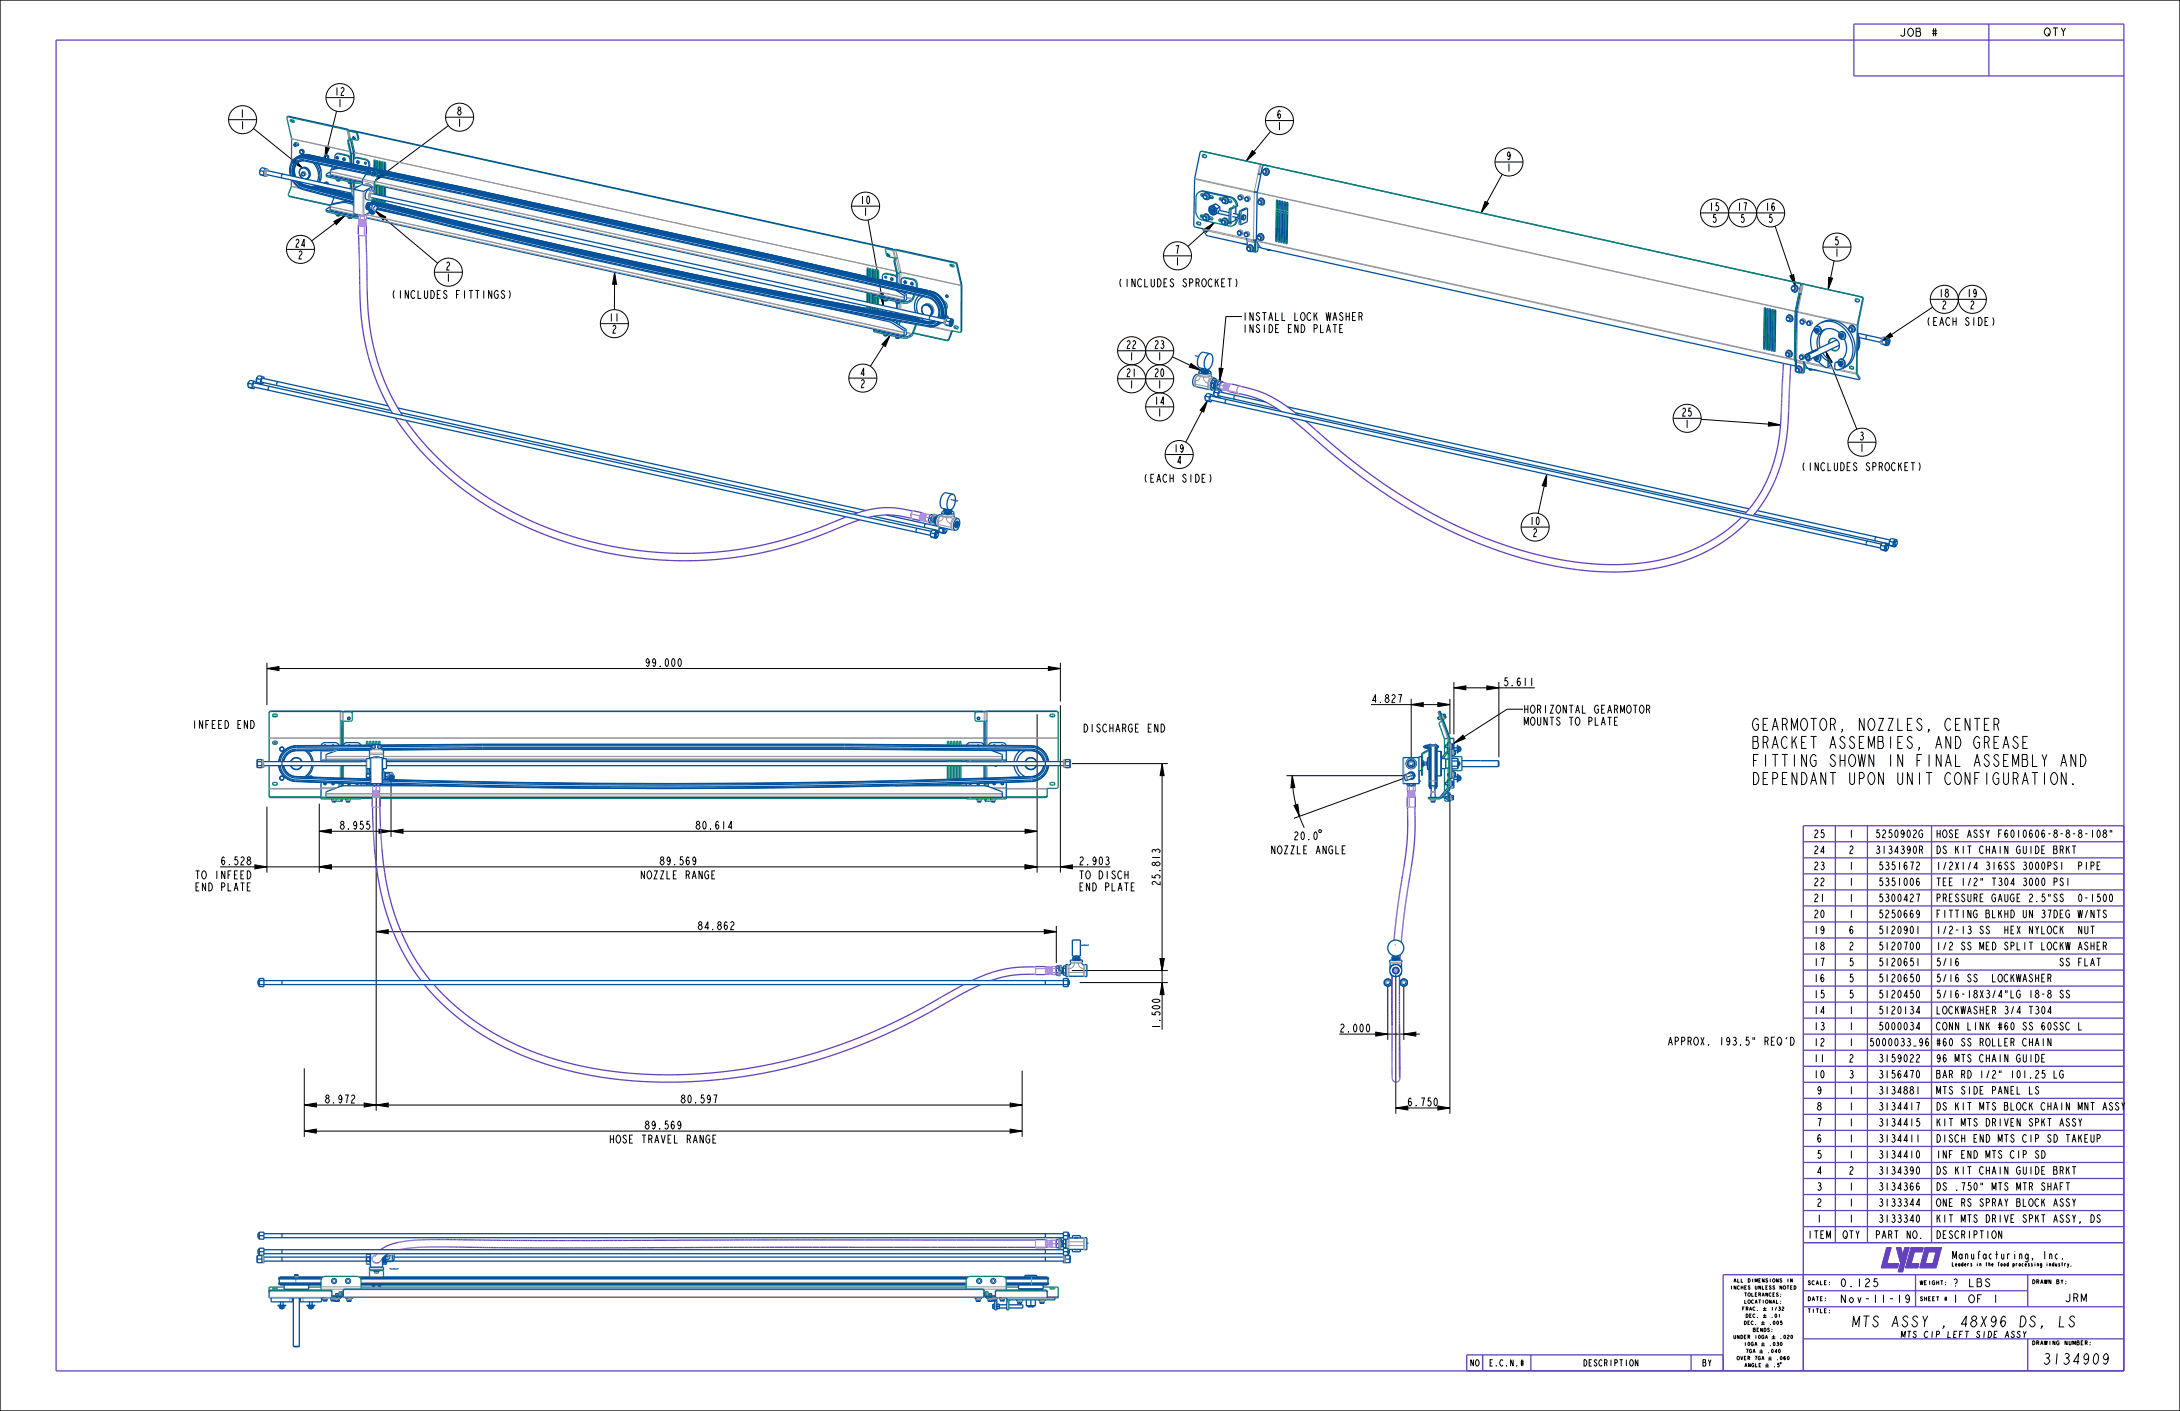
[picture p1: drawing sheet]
<svg xmlns="http://www.w3.org/2000/svg" width="864mm" height="559mm" viewBox="0 0 864 559" stroke-linecap="round" stroke-linejoin="round" font-family="sans-serif">
<defs><g id="words">
<g font-size="6.2">
<text x="693.7" y="289.3">GEARMOTOR, NOZZLES, CENTER</text>
<text x="693.7" y="296.4">BRACKET ASSEMBIES, AND GREASE</text>
<text x="693.7" y="303.6">FITTING SHOWN IN FINAL ASSEMBLY AND</text>
<text x="693.7" y="310.7">DEPENDANT UPON UNIT CONFIGURATION.</text>
</g>
<g font-size="5.6">
<text x="734.3" y="525.5">MTS ASSY , 48X96 DS, LS</text>
<text x="809.1" y="540.3">3134909</text>
</g>
<g font-size="4.1">
<text x="752.3" y="14.4">JOB</text>
<text x="764.7" y="14.4">#</text>
<text x="809.6" y="14.2">QTY</text>
<text x="132.4" y="37.8">12</text>
<text x="94.9" y="46.5">1</text>
<text x="133.6" y="42.4">1</text>
<text x="180.9" y="45.6">8</text>
<text x="505.7" y="46.9">6</text>
<text x="95" y="51.2">1</text>
<text x="181" y="50.2">1</text>
<text x="505.7" y="51.5">1</text>
<text x="596.6" y="63.3">9</text>
<text x="596.7" y="67.9">1</text>
<text x="340.6" y="80.8">10</text>
<text x="676.9" y="83.5">15</text>
<text x="688" y="83.5">17</text>
<text x="699.1" y="83.5">16</text>
<text x="341.8" y="85.4">1</text>
<text x="678.1" y="88.1">5</text>
<text x="689.2" y="88.1">5</text>
<text x="700.3" y="88.1">5</text>
<text x="116.7" y="97.9">24</text>
<text x="465.3" y="100.5">7</text>
<text x="726.5" y="97">5</text>
<text x="726.6" y="101.6">1</text>
<text x="117.9" y="102.6">2</text>
<text x="176.4" y="106.9">2</text>
<text x="465.3" y="105.1">1</text>
<text x="176.5" y="111.6">1</text>
<text x="443.3" y="113.6">(INCLUDES SPROCKET)</text>
<text x="155.4" y="118.2">(INCLUDES FITTINGS)</text>
<text x="767.9" y="117.7">18</text>
<text x="779" y="117.7">19</text>
<text x="769.1" y="122.3">2</text>
<text x="780.2" y="122.3">2</text>
<text x="241.1" y="127.3">11</text>
<text x="242.3" y="132">2</text>
<text x="492" y="127">INSTALL LOCK WASHER</text>
<text x="492" y="131.7">INSIDE END PLATE</text>
<text x="763.2" y="128.9">(EACH SIDE)</text>
<text x="446" y="138.1">22</text>
<text x="447.2" y="142.7">1</text>
<text x="457.1" y="138.1">23</text>
<text x="458.3" y="142.7">1</text>
<text x="340.6" y="148.9">4</text>
<text x="446" y="149.2">21</text>
<text x="457.1" y="149.2">20</text>
<text x="340.7" y="153.5">2</text>
<text x="447.2" y="153.8">1</text>
<text x="458.3" y="153.8">1</text>
<text x="457.1" y="160.3">14</text>
<text x="458.3" y="164.9">1</text>
<text x="666" y="164.8">25</text>
<text x="667.2" y="169.5">1</text>
<text x="464.8" y="179.2">19</text>
<text x="736.4" y="174.3">3</text>
<text x="736.5" y="178.9">1</text>
<text x="466" y="183.8">4</text>
<text x="453.1" y="191">(EACH SIDE)</text>
<text x="713.9" y="186.4">(INCLUDES SPROCKET)</text>
<text x="605.8" y="207.9">10</text>
<text x="607" y="212.5">2</text>
<text x="255.3" y="264">99.000</text>
<text x="595.3" y="271.6">5.611</text>
<text x="543.1" y="278.3">4.827</text>
<text x="603.4" y="282.5">HORIZONTAL GEARMOTOR</text>
<text x="603.4" y="287.2">MOUNTS TO PLATE</text>
<text x="75.8" y="288.5">INFEED END</text>
<text x="428.9" y="289.9">DISCHARGE END</text>
<text x="134.3" y="328.4">8.955</text>
<text x="275.3" y="328.4">80.614</text>
<text x="512.2" y="332.6">20.0</text>
<text x="503.1" y="338.2">NOZZLE ANGLE</text>
<text x="87.2" y="342.5">6.528</text>
<text x="261" y="342.5">89.569</text>
<text x="427.2" y="342.5">2.903</text>
<text x="77" y="348.1">TO INFEED</text>
<text x="77" y="352.8">END PLATE</text>
<text x="253.4" y="348.1">NOZZLE RANGE</text>
<text x="427.2" y="348.1">TO DISCH</text>
<text x="427.2" y="352.8">END PLATE</text>
<text x="459.6" y="351" transform="rotate(-90 459.6 351)">25.813</text>
<text x="276.1" y="368.2">84.862</text>
<text x="459.6" y="407.8" transform="rotate(-90 459.6 407.8)">1.500</text>
<text x="530.5" y="408.7">2.000</text>
<text x="660.5" y="413.9">APPROX. 193.5&quot; REQ'D</text>
<text x="128.4" y="436.8">8.972</text>
<text x="269.4" y="436.8">80.597</text>
<text x="557.3" y="438">6.750</text>
<text x="255.1" y="447.2">89.569</text>
<text x="241.1" y="452.7">HOSE TRAVEL RANGE</text>
<text x="773.1" y="498.7">Manufacturing, Inc.</text>
<text x="728.7" y="509.6">0.125</text>
<text x="773.1" y="509.6">?</text>
<text x="779.3" y="509.6">LBS</text>
<text x="728.7" y="515.9">Nov-11-19</text>
<text x="773.1" y="515.9">1</text>
<text x="779.3" y="515.9">OF</text>
<text x="788.6" y="515.9">1</text>
<text x="817.7" y="515.5">JRM</text>
</g>
<g font-size="4">
<text x="718.3" y="331.7">25</text>
<text x="732.2" y="331.7">1</text>
<text x="743" y="331.7">5250902G</text>
<text x="766.8" y="331.7">HOSE ASSY F6010606-8-8-8-108&quot;</text>
<text x="718.3" y="338.1">24</text>
<text x="732.2" y="338.1">2</text>
<text x="743" y="338.1">3134390R</text>
<text x="766.8" y="338.1">DS KIT CHAIN GUIDE BRKT</text>
<text x="718.3" y="344.4">23</text>
<text x="732.2" y="344.4">1</text>
<text x="744.2" y="344.4">5351672</text>
<text x="766.8" y="344.4">1/2X1/4 316SS 3000PSI</text>
<text x="821.4" y="344.4">PIPE</text>
<text x="718.3" y="350.8">22</text>
<text x="732.2" y="350.8">1</text>
<text x="744.2" y="350.8">5351006</text>
<text x="766.8" y="350.8">TEE 1/2&quot; T304 3000 PSI</text>
<text x="718.3" y="357.1">21</text>
<text x="732.2" y="357.1">1</text>
<text x="744.2" y="357.1">5300427</text>
<text x="766.8" y="357.1">PRESSURE GAUGE 2.5&quot;SS</text>
<text x="821.4" y="357.1">0-1500</text>
<text x="718.3" y="363.5">20</text>
<text x="732.2" y="363.5">1</text>
<text x="744.2" y="363.5">5250669</text>
<text x="766.8" y="363.5">FITTING BLKHD UN 37DEG W/NTS</text>
<text x="718.3" y="369.8">19</text>
<text x="732.2" y="369.8">6</text>
<text x="744.2" y="369.8">5120901</text>
<text x="766.8" y="369.8">1/2-13 SS</text>
<text x="792.9" y="369.8">HEX NYLOCK</text>
<text x="821.4" y="369.8">NUT</text>
<text x="718.3" y="376.2">18</text>
<text x="732.2" y="376.2">2</text>
<text x="744.2" y="376.2">5120700</text>
<text x="766.8" y="376.2">1/2 SS MED SPLIT LOCKW ASHER</text>
<text x="718.3" y="382.5">17</text>
<text x="732.2" y="382.5">5</text>
<text x="744.2" y="382.5">5120651</text>
<text x="766.8" y="382.5">5/16</text>
<text x="814.3" y="382.5">SS FLAT</text>
<text x="718.3" y="388.9">16</text>
<text x="732.2" y="388.9">5</text>
<text x="744.2" y="388.9">5120650</text>
<text x="766.8" y="388.9">5/16 SS</text>
<text x="788.2" y="388.9">LOCKWASHER</text>
<text x="718.3" y="395.2">15</text>
<text x="732.2" y="395.2">5</text>
<text x="744.2" y="395.2">5120450</text>
<text x="766.8" y="395.2">5/16-18X3/4&quot;LG 18-8 SS</text>
<text x="718.3" y="401.6">14</text>
<text x="732.2" y="401.6">1</text>
<text x="744.2" y="401.6">5120134</text>
<text x="766.8" y="401.6">LOCKWASHER 3/4 T304</text>
<text x="718.3" y="407.9">13</text>
<text x="732.2" y="407.9">1</text>
<text x="744.2" y="407.9">5000034</text>
<text x="766.8" y="407.9">CONN LINK #60 SS 60SSC L</text>
<text x="718.3" y="414.3">12</text>
<text x="732.2" y="414.3">1</text>
<text x="740.6" y="414.3">5000033_96</text>
<text x="766.8" y="414.3">#60 SS ROLLER CHAIN</text>
<text x="718.3" y="420.6">11</text>
<text x="732.2" y="420.6">2</text>
<text x="744.2" y="420.6">3159022</text>
<text x="766.8" y="420.6">96 MTS CHAIN GUIDE</text>
<text x="718.3" y="427">10</text>
<text x="732.2" y="427">3</text>
<text x="744.2" y="427">3156470</text>
<text x="766.8" y="427">BAR RD 1/2&quot; 101.25 LG</text>
<text x="719.5" y="433.3">9</text>
<text x="732.2" y="433.3">1</text>
<text x="744.2" y="433.3">3134881</text>
<text x="766.8" y="433.3">MTS SIDE PANEL LS</text>
<text x="719.5" y="439.7">8</text>
<text x="732.2" y="439.7">1</text>
<text x="744.2" y="439.7">3134417</text>
<text x="766.8" y="439.7">DS KIT MTS BLOCK CHAIN MNT ASSY</text>
<text x="719.5" y="446">7</text>
<text x="732.2" y="446">1</text>
<text x="744.2" y="446">3134415</text>
<text x="766.8" y="446">KIT MTS DRIVEN SPKT ASSY</text>
<text x="719.5" y="452.4">6</text>
<text x="732.2" y="452.4">1</text>
<text x="744.2" y="452.4">3134411</text>
<text x="766.8" y="452.4">DISCH END MTS CIP SD TAKEUP</text>
<text x="719.5" y="458.7">5</text>
<text x="732.2" y="458.7">1</text>
<text x="744.2" y="458.7">3134410</text>
<text x="766.8" y="458.7">INF END MTS CIP SD</text>
<text x="719.5" y="465.1">4</text>
<text x="732.2" y="465.1">2</text>
<text x="744.2" y="465.1">3134390</text>
<text x="766.8" y="465.1">DS KIT CHAIN GUIDE BRKT</text>
<text x="719.5" y="471.4">3</text>
<text x="732.2" y="471.4">1</text>
<text x="744.2" y="471.4">3134366</text>
<text x="766.8" y="471.4">DS .750&quot; MTS MTR SHAFT</text>
<text x="719.5" y="477.8">2</text>
<text x="732.2" y="477.8">1</text>
<text x="744.2" y="477.8">3133344</text>
<text x="766.8" y="477.8">ONE RS SPRAY BLOCK ASSY</text>
<text x="719.5" y="484.1">1</text>
<text x="732.2" y="484.1">1</text>
<text x="744.2" y="484.1">3133340</text>
<text x="766.8" y="484.1">KIT MTS DRIVE SPKT ASSY, DS</text>
<text x="716" y="490.5">ITEM</text>
<text x="729.9" y="490.5">QTY</text>
<text x="743" y="490.5">PART NO.</text>
<text x="766.8" y="490.5">DESCRIPTION</text>
</g>
<g font-size="3.3">
<text x="753.4" y="529.8">MTS CIP LEFT SIDE ASSY</text>
<text x="582.2" y="541">NO</text>
<text x="590" y="541">E.C.N.#</text>
<text x="627.3" y="541">DESCRIPTION</text>
<text x="674.3" y="541">BY</text>
</g>
<g font-size="2.1">
<text x="773.1" y="501.5">Leaders in the food processing industry.</text>
<text x="716" y="508.8">SCALE:</text>
<text x="760.4" y="508.8">WEIGHT:</text>
<text x="804.9" y="508.4">DRAWN</text>
<text x="814.2" y="508.4">BY:</text>
<text x="716" y="515.2">DATE:</text>
<text x="760.4" y="515.2">SHEET</text>
<text x="769.8" y="515.2">#</text>
<text x="716" y="519.9">TITLE:</text>
<text x="804.9" y="532.6">DRAWING</text>
<text x="817.3" y="532.6">NUMBER:</text>
</g>
<g font-size="1.8">
<text x="686.9" y="507.8">ALL</text>
<text x="692.4" y="507.8">DIMENSIONS</text>
<text x="707.4" y="507.8">IN</text>
<text x="685.6" y="510.6">INCHES</text>
<text x="691" y="513.4">TOLERANCES:</text>
<text x="695.1" y="510.6">UNLESS</text>
<text x="704.6" y="510.6">NOTED</text>
<text x="690.1" y="519">FRAC.</text>
<text x="691" y="516.2">LOCATIONAL:</text>
<text x="691.5" y="521.8">DEC.</text>
<text x="701.4" y="521.8">.01</text>
<text x="701.5" y="519">1/32</text>
<text x="690.8" y="524.6">DEC.</text>
<text x="694.4" y="527.4">BENDS:</text>
<text x="700.8" y="524.6">.005</text>
<text x="686.7" y="530.2">UNDER</text>
<text x="690.8" y="533">10GA</text>
<text x="694.9" y="530.2">10GA</text>
<text x="700.8" y="533">.030</text>
<text x="705" y="530.2">.020</text>
<text x="688.1" y="538.5">OVER</text>
<text x="691.5" y="535.7">7GA</text>
<text x="694.9" y="538.5">7GA</text>
<text x="700.1" y="535.7">.040</text>
<text x="703.6" y="538.5">.060</text>
<text x="691" y="541.3">ANGLE</text>
<text x="702.4" y="541.3">.5</text>
</g>
</g></defs>
<path d="M749.1 494.1l-2.1 8h-1.7z" fill="#6441be"/>
<path d="M749.1 494.1l-2.1 8h-1.7z" fill="none" stroke="#6441be" stroke-width=".4"/>
<path d="M747.4 494.1h1.7l-3.8 8z" fill="#6441be"/>
<path d="M747.4 494.1h1.7l-3.8 8z" fill="none" stroke="#6441be" stroke-width=".4"/>
<path d="M747.4 500.5h4.7l-5.1 1.6z" fill="#6441be"/>
<path d="M747.4 500.5h4.7l-5.1 1.6z" fill="none" stroke="#6441be" stroke-width=".4"/>
<path d="M747 502.1l5.1-1.6-.4 1.6z" fill="#6441be"/>
<path d="M747 502.1l5.1-1.6-.4 1.6z" fill="none" stroke="#6441be" stroke-width=".4"/>
<path d="M754.6 494.1h1.6l-4.2 9.5z" fill="#6441be"/>
<path d="M754.6 494.1h1.6l-4.2 9.5z" fill="none" stroke="#6441be" stroke-width=".4"/>
<path d="M756.2 494.1l-2.5 9.5h-1.7z" fill="#6441be"/>
<path d="M756.2 494.1l-2.5 9.5h-1.7z" fill="none" stroke="#6441be" stroke-width=".4"/>
<path d="M758.7 494.1l-2.1 8h-1.6z" fill="#6441be"/>
<path d="M758.7 494.1l-2.1 8h-1.6z" fill="none" stroke="#6441be" stroke-width=".4"/>
<path d="M757.1 494.1h1.6l-3.7 8z" fill="#6441be"/>
<path d="M757.1 494.1h1.6l-3.7 8z" fill="none" stroke="#6441be" stroke-width=".4"/>
<path d="M757 500.5h3.1l-3.5 1.6z" fill="#6441be"/>
<path d="M757 500.5h3.1l-3.5 1.6z" fill="none" stroke="#6441be" stroke-width=".4"/>
<path d="M756.6 502.1l3.5-1.6-.4 1.6z" fill="#6441be"/>
<path d="M756.6 502.1l3.5-1.6-.4 1.6z" fill="none" stroke="#6441be" stroke-width=".4"/>
<path d="M758.7 494.1h3.1l-3.5 1.6z" fill="#6441be"/>
<path d="M758.7 494.1h3.1l-3.5 1.6z" fill="none" stroke="#6441be" stroke-width=".4"/>
<path d="M758.3 495.7l3.5-1.6-.4 1.6z" fill="#6441be"/>
<path d="M758.3 495.7l3.5-1.6-.4 1.6z" fill="none" stroke="#6441be" stroke-width=".4"/>
<path d="M762.7 494.1h1.6l-2.1 8z" fill="#6441be"/>
<path d="M762.7 494.1h1.6l-2.1 8z" fill="none" stroke="#6441be" stroke-width=".4"/>
<path d="M762.7 494.1l-.5 8h-1.6z" fill="#6441be"/>
<path d="M762.7 494.1l-.5 8h-1.6z" fill="none" stroke="#6441be" stroke-width=".4"/>
<path d="M764.3 494.1h3.2l-3.6 1.6z" fill="#6441be"/>
<path d="M764.3 494.1h3.2l-3.6 1.6z" fill="none" stroke="#6441be" stroke-width=".4"/>
<path d="M763.9 495.7l3.6-1.6-.5 1.6z" fill="#6441be"/>
<path d="M763.9 495.7l3.6-1.6-.5 1.6z" fill="none" stroke="#6441be" stroke-width=".4"/>
<path d="M769 494.1l-2.1 8h-1.6z" fill="#6441be"/>
<path d="M769 494.1l-2.1 8h-1.6z" fill="none" stroke="#6441be" stroke-width=".4"/>
<path d="M767.5 494.1h1.5l-3.7 8z" fill="#6441be"/>
<path d="M767.5 494.1h1.5l-3.7 8z" fill="none" stroke="#6441be" stroke-width=".4"/>
<path d="M762.6 500.5h3.2l-3.6 1.6z" fill="#6441be"/>
<path d="M762.6 500.5h3.2l-3.6 1.6z" fill="none" stroke="#6441be" stroke-width=".4"/>
<path d="M762.2 502.1l3.6-1.6-.5 1.6z" fill="#6441be"/>
<path d="M762.2 502.1l3.6-1.6-.5 1.6z" fill="none" stroke="#6441be" stroke-width=".4"/>
<path d="M752.9 494.1l.7 2.4-.8 3z" fill="#6441be"/>
<path d="M752.9 494.1l.7 2.4-.8 3z" fill="none" stroke="#6441be" stroke-width=".4"/>
<path d="M751.3 494.1h1.6l-.1 5.4z" fill="#6441be"/>
<path d="M751.3 494.1h1.6l-.1 5.4z" fill="none" stroke="#6441be" stroke-width=".4"/>
<g fill="#000">
<path d="M116.6 62.9l3.2 3.7-4.2-2.4zM129.1 57.9l1.5 .4-1.9 4.4zM152.2 67.8l1 1.2-4.3 2.3zM496.1 59.6l1.2 1-3.6 3.2zM132.3 87.7l4.2-2.2-3.3 3.5zM148.7 83.5l4.1 2.5-1 1.2zM476.9 90.8l4.1-2.6-3 3.8zM588.3 79.8l1.4 .7-3 3.8zM243.5 107.8l.7 4.8h-1.5zM709 109.3l1.5-.5 .8 4.7zM724.4 109.8l1.6 .4-1.8 4.5zM348.3 116.5l1.6-.3 .1 4.9z"/>
<path d="M352.6 132.8l-1.9 4.4-1.3-.8zM723.4 139.3l2.4 4.1-1.4 .6zM745.3 135.2l3.6-3.3 .8 1.3zM471.8 143.9l3.9 2.8-4.6-1.3zM478.4 158.6l-1.6 4.6-1.4-.7zM700.6 167.2l4.7 1.1-4.8 .5zM612.8 187.8l-.3 4.9-1.5-.4zM105.7 264.8l4.8-.8v1.6zM415.3 264l4.8 .8-4.8 .8zM559 279l4.8-.7v1.5zM569.6 278.3l4.8 .7-4.8 .8zM576 272.4l4.7-.8v1.6z"/>
<path d="M589 271.6l4.8 .8-4.8 .8zM460.4 302.4l.8 4.8h-1.6zM511.9 307.2l1.1 4.7-1.6 .1zM126.5 329.2l4.7-.8v1.6zM150.1 328.4l4.8 .8-4.8 .8zM154.9 329.2l4.8-.8v1.6zM406.1 328.4l4.7 .8-4.7 .8zM512.6 319l1.5-.5 .7 4.8zM101 342.5l4.7 .8-4.7 .8zM126.5 343.3l4.7-.8v1.6zM406.1 342.5l4.7 .8-4.7 .8zM420.1 343.3l4.7-.8v1.6z"/>
<path d="M149 369l4.8-.8v1.6zM413.7 368.2l4.8 .8-4.8 .8zM460.4 389.1l.8 4.8h-1.6zM459.6 379.6h1.6l-.8 4.8zM545 408.7l4.8 .8-4.8 .8zM556.1 409.5l4.8-.8v1.6zM120.5 437.6l4.8-.8v1.6zM144.3 436.8l4.7 .8-4.7 .8zM149 437.6l4.8-.8v1.6zM400.2 436.8l4.7 .8-4.7 .8zM552.9 438.8l4.8-.8v1.6zM569.6 438l4.8 .8-4.8 .8z"/>
<path d="M120.5 448l4.8-.8v1.5zM400.2 447.2l4.7 .8-4.7 .7z"/>
</g>
<g fill="none" stroke="#000" stroke-width=".4">
<path d="M129.1 38.7h11.1M90.5 47.4h11.2M100.4 50.9l19.4 15.7M129.1 57.9l1.5 .4-1.9 4.4zM133.3 44.1l-4.6 18.6M176.5 46.4h11.1M177.6 49.7l-28.7 21.6M496.1 59.6l1.2 1-3.6 3.2zM501.3 47.8h11.1M503.3 52l-9.6 11.8M116.6 62.9l3.2 3.7-4.2-2.4zM152.2 67.8l1 1.2-4.3 2.3z"/>
<path d="M588.3 79.8l1.4 .7-3 3.8zM592.2 64.2h11.1M595.1 69l-8.4 15.3M113.5 98.8h11.1M132.3 87.7l4.2-2.2-3.3 3.5zM136.5 85.5l-13 9.9M148.7 83.5l4.1 2.5-1 1.2zM148.7 83.5l24.7 20.7M337.3 81.6h11.2M343.9 87.1l6.1 34M476.9 90.8l4.1-2.6-3 3.8zM481 88.2l-10.4 9.4"/>
<path d="M673.6 84.3h33.4M703.2 89.6l8.1 23.9M722.1 97.9h11.2M172.1 107.8h11.1M243.5 107.8l.7 4.8h-1.5zM243.5 107.8l-.1 14.8M348.3 116.5l1.6-.3 .1 4.9zM460.9 101.3h11.1M709 109.3l1.5-.5 .8 4.7zM724.4 109.8l1.6 .4-1.8 4.5zM726.6 103.3l-2.4 11.4M764.7 118.5h22.2"/>
<path d="M237.8 128.2h11.1M352.6 132.8l-1.9 4.4-1.3-.8zM352.6 132.8l-7.8 12.3M442.7 138.9h22.3M723.4 139.3l2.4 4.1-1.4 .6zM723.4 139.3l12.2 30.7M745.3 135.2l3.6-3.3 .8 1.3zM765.6 121.6l-20.3 13.6M336.2 149.7h11.2M442.7 150h22.3M464.4 141.3l11.3 5.4M471.8 143.9l3.9 2.8-4.6-1.3z"/>
<path d="M478.4 158.6l-1.6 4.6-1.4-.7zM478.4 158.6l-8.7 16.5M453.8 161.1h11.2M662.8 165.7h11.1M673.9 166.1l31.4 2.2M700.6 167.2l4.7 1.1-4.8 .5zM732.1 175.1h11.1M461.6 180h11.1M612.8 187.8l-.3 4.9-1.5-.4zM612.8 187.8l-3.5 15.5M602.6 208.7h11.1M105.7 264.8l4.8-.8v1.6z"/>
<path d="M105.7 262.5v16.7M105.7 264.8h314.4M415.3 264l4.8 .8-4.8 .8zM420.1 262.5v15.3M420.1 279.3v66.3M543.1 279h31.3M559 279l4.8-.7v1.5zM559 276.8v24M569.6 278.3l4.8 .7-4.8 .8zM574.4 276.8v14M576 272.4l4.7-.8v1.6zM576 270.1v20.7"/>
<path d="M576 272.4h32M589 271.6l4.8 .8-4.8 .8zM593.8 270.1v29.8M410.8 282.9v62.7M105.7 319.5v26.1M126.5 318.3v27.3M149 312.4v127.5M154.9 309.7v21.8M424.6 302.4h38.1M460.4 302.4l.8 4.8h-1.6zM460.4 302.4v105.4M509.6 307.2h47.8"/>
<path d="M511.9 307.2l1.1 4.7-1.6 .1zM511.9 307.2a47.1 47.1 0 0 0 4.8 20.6M512.6 319l1.5-.5 .7 4.8zM555.9 308.3l-43.3 15.8M574.4 313.8v127.3M126.5 329.2l4.7-.8v1.6zM126.5 329.2h284.3M150.1 328.4l4.8 .8-4.8 .8zM154.9 329.2l4.8-.8v1.6zM406.1 328.4l4.7 .8-4.7 .8zM522.4 328.9l.8-.3 .3 .8-.8 .3zM87.2 343.3h352.7"/>
<path d="M101 342.5l4.7 .8-4.7 .8zM126.5 343.3l4.7-.8v1.6zM406.1 342.5l4.7 .8-4.7 .8zM420.1 343.3l4.7-.8v1.6zM149 369l4.8-.8v1.6zM149 369h269.5M413.7 368.2l4.8 .8-4.8 .8zM418.5 366.7v14.7M459.6 379.6h1.6l-.8 4.8zM424.6 384.4h38.1M427.7 389.1h35M460.4 389.1l.8 4.8h-1.6z"/>
<path d="M549.8 390.7v21.1M552.9 386v55.1M556.1 390.7v21.1M530.5 409.5h32M545 408.7l4.8 .8-4.8 .8zM556.1 409.5l4.8-.8v1.6zM120.5 437.6l4.8-.8v1.6zM120.5 423.1v27.1M120.5 437.6h284.4M144.3 436.8l4.7 .8-4.7 .8zM149 437.6l4.8-.8v1.6zM400.2 436.8l4.7 .8-4.7 .8z"/>
<path d="M404.9 424v26.2M552.9 438.8l4.8-.8v1.6zM552.9 438.8h21.5M569.6 438l4.8 .8-4.8 .8zM120.5 448l4.8-.8v1.5zM120.5 448h284.4M400.2 447.2l4.7 .8-4.7 .7z"/>
<circle cx="134.7" cy="38.7" r="5.6"/>
<circle cx="96.1" cy="47.4" r="5.6"/>
<circle cx="182.1" cy="46.4" r="5.6"/>
<circle cx="506.9" cy="47.8" r="5.6"/>
<circle cx="597.8" cy="64.2" r="5.6"/>
<circle cx="119" cy="98.8" r="5.6"/>
<circle cx="342.9" cy="81.6" r="5.6"/>
<circle cx="679.2" cy="84.3" r="5.6"/>
<circle cx="690.3" cy="84.3" r="5.6"/>
<circle cx="701.4" cy="84.3" r="5.6"/>
<circle cx="727.7" cy="97.9" r="5.6"/>
<circle cx="177.6" cy="107.8" r="5.6"/>
<circle cx="466.5" cy="101.3" r="5.6"/>
<circle cx="770.2" cy="118.5" r="5.6"/>
<circle cx="781.3" cy="118.5" r="5.6"/>
<circle cx="243.4" cy="128.2" r="5.6"/>
<circle cx="448.3" cy="138.9" r="5.6"/>
<circle cx="459.4" cy="138.9" r="5.6"/>
<circle cx="341.8" cy="149.7" r="5.6"/>
<circle cx="448.3" cy="150" r="5.6"/>
<circle cx="459.4" cy="150" r="5.6"/>
<circle cx="459.4" cy="161.1" r="5.6"/>
<circle cx="668.4" cy="165.7" r="5.6"/>
<circle cx="737.6" cy="175.1" r="5.6"/>
<circle cx="467.1" cy="180" r="5.6"/>
<circle cx="608.1" cy="208.7" r="5.6"/>
</g>
<g fill="none" stroke="#6441be" stroke-width=".51">
<path d="M787.9 9.5v20.6M841.4 15.9h-819.2v527h819.2v-533.4h-107v20.6h107M714.4 339.7h127M714.4 333.4h127M727.1 327v165.1M739.8 327v165.1M765.2 327v165.1M841.4 327h-127v215.9M714.4 358.8h127M714.4 352.4h127M714.4 346.1h127M714.4 377.8h127"/>
<path d="M714.4 371.5h127M714.4 365.1h127M714.4 396.9h127M714.4 390.5h127M714.4 384.2h127M714.4 415.9h127M714.4 409.6h127M714.4 403.2h127M714.4 435h127M714.4 428.6h127M714.4 422.3h127M714.4 454h127"/>
<path d="M714.4 447.7h127M714.4 441.3h127M714.4 479.4h127M714.4 473.1h127M714.4 466.7h127M714.4 460.4h127M714.4 492.1h127M714.4 485.8h127M751.3 494.1h1.6l.7 2.4-.8 3zM754.6 494.1h1.6l-2.5 9.5h-1.7zM758.3 495.7h3.1l.4-1.6h-4.7l-2.1 8h4.7l.4-1.6h-3.1M758.7 494.1l-2.1 8"/>
<path d="M762.7 494.1h6.3l-2.1 8h-6.3zM763.9 495.7h3.1M764.3 494.1l-2.1 8M767.5 494.1l-2.2 8M714.4 511.2h88.9M714.4 517.5h127M747.4 500.5h4.7l-.4 1.6h-6.4l2.1-8h1.7l-2.1 8M758.8 504.8v12.7M762.6 500.5h3.2M803.3 504.8v12.7M841.4 504.8h-158.8v38.1M587.4 536.6v6.3"/>
<path d="M606.4 536.6v6.3M669.9 536.6v6.3M682.6 536.6h-101.6v6.3M714.4 530.2h127M803.3 530.2v12.7"/>
</g>
<path d="M0 0h863.6v558.8h-863.6z" fill="none" stroke="#000" stroke-width=".51"/>
<!-- layer: 0_COMPONENTS -->
<g fill="none" stroke="#00509b" stroke-width=".51">
<path d="M113.7 46.4l.7-.3 23.2 5 1.6 .7M115.2 47.4l.4 .5 1 .3M116.4 57.3l.3 .5 .4 .1M116.6 57l-.2 .3M116.6 57l.6 .2-.1 .7M117 56.5l-.1 .3M117.3 56.5l-.1 .2M117.3 56.6l-.7 .4M117.8 57.5l.4 .1M118 57.5h.1M118.1 57.5h-.3M118.1 57.5h-.1"/>
<path d="M118.1 57.3h.1M118.2 57.3h-.1M118.2 57.3h.1M118.2 57.3l-.1 .2M118.2 57.3l-1.1 .6M118.2 57v.3M118.8 59.6l-.1 .4M119.1 59.5l-.4 .5M119.1 59.5l-.3 .1M119.1 59.5l.7 .1M119.5 59.3l-.4 .2M119.5 59.3l.3 .3"/>
<path d="M119.8 59.6l.3 .7M119.8 59.6l.3 .3M119.8 59.1l-1 .5M119.8 59.1l-.3 .2M119.8 59.1l.7 .6M120.1 59.9v.4M120.5 59.7l-.4 .2M120.5 59.7v.9l-.4 .1M138.2 54.5l-.1 .1M138.7 54.9l-.6 1.3 1.1 4.9M138.8 55l1.2 5.3M138.8 51.7l215 47.1"/>
<path d="M139.7 54.6l.1 .1M139.8 54.7l.1-.2 .4 .1 .1 .3-.2 .2M139.8 54.7v.1M139.8 54.4l-.1 .2M139.8 54.4l.6 .1 .1 .5M139.8 54.8l.3 .3M140.1 55.1h.1M140.2 53.9l-.4 .5M140.2 55.1h.1M140.5 55l-.3 .1M140.8 52.2l.8 .7 .5 2-.3 .5M140.9 54.6l-.4 .4"/>
<path d="M476.2 59.9l-.8 .6-2.2 10.3-.2 18.7 .5 .4 3.1 .7 1.2 2.3 .7 .5 15.6 3.5M476.2 59.9h.2M476.2 59.9h.1M476.2 59.9l24.9 5.5M103 67.6v1.5M103 69.1l2.2 .7M103 69.1l1.5 .3M103 67.6l1.5 .3M103 67.5v.1M103 67.5h.1M104.5 69.4l.7 .4M104.5 67.9v1.5"/>
<path d="M105.2 66.7l-1.5-.3-.7 1.1M105.2 66.7l-.7 1.2M105.2 66.7l.4 .2M105.2 69.7v.1M105.4 69.1l33.9 7.4M105.4 69.1l.1 .1M105.5 69.2h.1M105.6 66.9l-.8 .7-.1 1.5 .7 .6 .8-.4M105.6 66.9h.1M105.6 66.9l.2 .1M105.6 67.5l-.3 .8 .1 .8M105.6 67.5l34.1 7.5"/>
<path d="M105.7 67.5h.1M105.7 67.5h-.1M105.8 67h.1M105.9 67l.3 .7M112.1 68.9l-.6 .7 .2 .9M114.4 77.6l16.5 3.8M115.2 64.8l-.5 2.3 .3 2.5M115.8 71.4l1.8 2.3 2.3 1.3 20 5.3-3.4-.5-4.6 .9-.9 .4M116.2 71.5l1.7 2 2 1.1 20.1 5.2M117 71.6l1.4 1.5 1.7 .9 20 5.2-19.9-5.3-1.7-.8-1.4-1.4M117.3 62.6l-1.2 .9-.9 1.3M117.3 62.6l1.5-.5h1.6l25.5 5.3"/>
<path d="M117.3 62.6l1.5-.6h1.8l25.3 5.4M117.4 62.4l1.7-.6h1.7l62.8 13.2 121.7 26.7 62.8 14.3 2.8 1.5 2 2.5 .9 3.1-.4 3.1M117.4 62.4l-1.3 1-.9 1.4M117.4 62.4l1.5-.5h1.7l25.6 5.4M117.4 63l-1.3 1.2-.8 1.5-.2 1.9 .3 2.1M117.4 63l1.4-.4h1.5l25.3 5.2M117.8 71.8l1.1 1 1.4 .7 19.8 5.1M117.8 63.7l-1.1 1-.7 1.5-.2 1.8 .4 1.8M118.1 71.9l2.3 1.5 19.7 5.1M118.1 64.1l-1.1 1-.7 1.4-.1 1.7 .4 1.7M118.2 64l-1.1 1.1-.6 1.4-.1 1.7 .4 1.8M118.2 71.9l1.9 1.3 4.2 1.1"/>
<path d="M118.4 61.8l-.4 .3M118.4 61.8l1.6-.5h1.6l62.8 13.2M118.4 64.1l-1.1 .9-.7 1.5-.1 1.8 .5 1.7M118.4 64.1l-1.1 1-.6 1.5v1.7l.5 1.8M118.6 68.2l.3 1.4 1.1 1.1M118.6 72l1.7 1.1 4.1 1.1M118.6 68.3l.3-1.1 .8-.6h1.1l.9 .7 .7 1.1v1.2l-.5 .9-1 .4M118.6 68.3l.4 1.4 1.1 1M118.7 60l.4 .8M119.1 60.8l.6 .1M119.4 61.7l2.4-.1 62.6 13.2M119.4 66.6l.8-.4 .8 .1 1.6 1.3 .2 1.9-.4 .8-.7 .5"/>
<path d="M119.4 66.6l-.6 .6-.2 1M119.4 66.6h1.6l1.2 1.2 .4 1.7-.9 1.3M119.5 68.4l.2 1.1 .4 .2 .6-.2M120 68.1l-.2 .2M120 68.1h.1M120.1 68.1h.1M120.1 68.1h-.1M120.1 68.1h.5l.5 .5-.1 .6-.5 .3M120.1 68.2l-.6 .2M120.1 68.2l.6 .5M120.1 60.3l-.4 .6M120.1 60.3v.4"/>
<path d="M120.1 60.7l-.4 .2M120.3 68.1l-.8 .3M120.3 68.1l-.2 .1M120.3 68.1l.6 .5M120.5 63.7l-2.1 .4M120.5 63.7l24.6 5.2M120.5 63.7h-1.3l-1.1 .4M120.6 62.6l-1.7-.1-1.5 .5M120.7 68.7v.8M120.9 68.6v.7l-.2 .2M120.9 68.6l-.2 .1M121.7 70.8l-.5 .1"/>
<path d="M121.7 61.2l63.1 13.3M121.7 61.2h-1.7l-1.6 .6M121.7 61.2l.4 .1M124.1 64.5l1.2 1.7 .7 1.9 .2 2-.5 1.8M124.3 74.3h.1M124.3 74.3l15.8 4.1M124.4 74.2l15.7 4M124.7 73.3l-1 .7M124.8 74l-.4 .2M124.9 73.9l14.8 3.9M124.9 64.7l1.1 1.7 .6 2 .1 1.8-.4 1.8M125.2 73.7l14.3 3.7"/>
<path d="M125.3 73.5l-.9 .7M125.4 73.6l9.3 2.4M125.4 73.6l-.6 .4M125.5 73.5l-.1 .1M125.9 64.9l.9 1.8 .5 1.9-.1 1.9-.6 1.6M126.1 64.9l.8 1.5 .3 1.6M128.5 72.5h.1M128.6 62.6v.1M128.6 61.8v.8M128.8 72.4l-.3 .1M128.8 72.4l-.2 .2M128.8 72.4l.7 .1"/>
<path d="M128.8 61.5l-.2 .3M128.8 61.5l.4 .1M129.2 72.2l-.4 .2M129.2 72.2l.3 .3M129.2 61.6l.5 .5M129.2 61.6h.4M129.2 61.6l-.6 .2M129.3 69.1l.6 .5 11 2.4 1.8-.1M129.3 69.1v.6M129.5 72.5l.3 .3M129.5 72.5l.2 .3M129.5 72l-.3 .2"/>
<path d="M129.5 72l-1 .5M129.5 72l.7 .6M129.6 61.6l.1 .5M129.7 62.8v.1M129.7 62.1l.3 .4M129.7 62.1v.7M129.8 72.8h.1M129.9 62.9h.1M129.9 61.5h-1.1M129.9 61.5l-.3 .1M129.9 61.5l.4 .8M130 62.5l-.3 .3"/>
<path d="M130.2 72.6v.3M130.2 72.6l-.4 .2M130.3 62.3l-.4 .6M130.3 62.3l-.3 .2M130.9 68.1l-1.6 1M130.9 68.1v1.2l12.6 2.8M130.9 68v.1M131.1 67.3l-.2 .8M131.2 67.2h.1M131.7 66.1l-.3 1M132.3 78.3l-1 2.7M132.9 75.1l-.2 .4"/>
<path d="M133.2 70.9l.3 .6M133.2 61l-.5 .8-.1 1.7M133.2 61l.8-.1 3.9 1 .7 1.1 .1 1.8M133.3 70.9h.1M133.3 70.9l.7 .1M133.3 62l-.1 .7 .6 .2M133.3 62l.6 .3-.1 .6M133.4 70.9l.2 .2M133.5 71.5h.1M133.5 71.5h1M133.5 60.8l-.3 .2M133.6 66.5l-2.5 .8"/>
<path d="M133.6 71.5h.8M133.6 71.1v.4M133.6 71.1h.7M133.7 75.7h-.1M133.8 61.8l-.5 .2M134.2 62.7l-.4 .2M134.2 66.6l-3 .6M134.4 71.1v.4M134.5 71.5h-.1M134.7 76v.1M134.7 76l4.7 1.2zM134.8 71.2l-.3 .3"/>
<path d="M136 62.6l-.1 .7 .6 .2M136 62.6l.6 .3-.1 .6M136.4 76.3l-.3 .1M136.4 62.4l-.4 .2M136.9 63.3l-.4 .2M137.9 71.9l.3 .6M138 71.9h.1M138 71.9l.8 .2M138.1 72l.2 .1M138.2 72.5h.1M138.2 72.5h1.1M138.2 72.5l.1 .1"/>
<path d="M138.3 72.6h.8M138.3 72.1v.5M138.3 72.1h.7M138.3 79.8v.1M138.4 76.3l.2 .7M138.9 61l.3 .1M139.1 72.1v.5M139.2 76.5l-.1 .7M139.2 72.6v2.3M139.2 61.1v3.8M139.3 72.5l-.2 .1M139.3 72.5h.1"/>
<path d="M139.3 76.5l.2 1 .6 .4M139.5 72.2l-.2 .3M139.9 60.5l-.7 .6M139.9 60.5h.1M140 72.3v2.2M140 79.8l-.1 .3M140 79.8h.1M140 60.4l-.1 .1M140 60.3h.1M140 60.3v.1M140 60.4v.1M140 60.4v4.7"/>
<path d="M140.1 79.7l-.1 .1M140.1 74.9v9.7l3.9 .9 2.4-1.3M140.1 74.9h.1M140.6 62.6l-.5 1.1M140.6 62.6l.8-.1 3.9 1 .7 1 .1 1.9M140.9 62.5l-.3 .1M141.4 74.1l-.8-.1-.6 .4-.7 2.1M141.5 63.8l-.1 .6 .6 .2M141.5 63.8l.6 .2-.1 .6M141.8 63.6l-.3 .2M142.3 64.5l-.3 .1M144.2 73.3l1.5-.4 1.4 .7 1 1.5v1.7"/>
<path d="M145.2 68.5l-25.8-5.3-1.9 .7-1.3 1.5-.5 2 .3 2.4M145.2 68.5l-.1 .4 .4 .1M145.2 68.5l.3 .2v.3M145.2 68.5h.1M145.2 68.3v.2M145.2 68.3v.1M145.3 79.1h.1M145.3 68.2l-.1 .1M145.3 68.2h.1M145.5 68.3h.1M145.5 67.9l.7-.4 .4 .2 .4 .6-.3 .5M145.5 67.9l-.2 .2"/>
<path d="M145.5 67.9l.2 .1M145.5 69l.1 .1M145.5 69.1l-.7 .1-1.1 1.9-.2 2M145.6 69.1h.2M145.6 68.3l-.4 .2M145.7 68.2l-.2 .1M145.7 68.2h.1M145.8 68.9h.1M145.7 68.3h.1M145.7 68.3l.3 .3M145.7 68l-.4 .1M145.7 68l.5 .4"/>
<path d="M145.7 68h.3M145.8 69.1l.2 .1M145.9 67.6l.8 .4-.1 .8M145.9 67.4l-.3 .4h.6l.4 .5-.3 .7M145.9 67.4l2.8 .5 .4 .7v1.1M145.9 68.8l-.4 .2M145.9 68.8l-.1 .1M146 68.7h.1M146 68.6h.1M146 68l.2 .4M146.1 75.2l1.6 .4 .4 1.2M146.1 75.2h.1"/>
<path d="M146.1 75.2l-.8 .4-.6 1.3v1.4l.6 .8M146.2 68.9l-.4 .2M146.2 68.9l-.2 .3M146.2 68.4v.2M146.2 68.4l.1 .3M146.2 68.7h.1M146.2 68.7v.2M146.3 69h.1M146.3 67.9l-.6-.1 .9 .1v.9M146.3 67.9l.3 .6M146.3 67.9l-.3 .1M146.3 68.7l-.1 .2"/>
<path d="M146.6 68.8l-.1 .1M146.6 68.5l-.3 .5M146.6 68.5l-.3 .2M146.6 68.8v.1M146.7 78.2h.1M146.7 78.1l227.4 49.9M146.7 68.8l-.7 .4M147 76.6l227.4 49.8M147 76.6l-.4 .7 .1 .9M147.2 76.6h-.2M147.2 69l-.1 .3 .4 .2M147.2 69l.3 .1v.4"/>
<path d="M147.2 68.9h.1M147.3 67.4h-.1M147.3 68.7l-.1 .2M147.3 79.7l52.4 12.7 57.6 13 52.3 10.8 54.6 10.2M147.4 79.6h.1M147.3 79v1.7M147.3 68.6v.1M147.3 68.6h.1M147.3 74l-3.9-.9-3.3 1.8M147.3 74l-3.3 1.8-3.9-.9M147.3 74v1.4M147.5 68.7h.1"/>
<path d="M147.5 68.4l.8-.4 .6 .4v.7l-.8 .5M147.5 68.4l-.2 .2M147.5 68.4h.3M147.5 69.5h.1M147.6 79.5l49.8 12.1 49.8 11.3 49.9 10.5 52.4 10.1M147.6 69.5l.2 .1M147.6 68.7l-.4 .3M147.9 69.3h.1M147.7 79.4l49.6 12.1 49.6 11.2 49.5 10.4 49.6 9.6M147.7 79.4l50.2 12.2 49.4 11.2 49.3 10.4 49.4 9.5M147.7 78.4l-.8 .9-1.6-.2M147.7 68.7h.1"/>
<path d="M147.7 68.7h-.2M147.7 68.2l.9 .4-.3 .8M147.7 68.2v.1M147.8 68.4l-.5 .2M147.8 68.4l.4 .4M147.8 68.4l.3 .1M147.8 68.2l.5 .1M147.8 68.7l.2 .4M147.8 69.6h.3M147.8 68.1l.8 .3v.8M148 68.1l.7 .3v.9M148 69.2l-.5 .3"/>
<path d="M148 69.2l-.1 .1M148 69.1v.1M148 69.1h.1M148.1 68.5l.1 .3M148.1 78.5l-.7 1.1M148.2 67.6h-.1M148.2 69.4l-.4 .2M148.2 69.4l-.1 .2M148.2 68.8v.6M148.2 68.8l.2 .3M148.3 78.5v.8l.3 .2M148.3 69.5h.1"/>
<path d="M148.3 66.6l.4 .3M148.3 66.6l-.3 .1M148.3 69.4h.1M148.3 68.3l.3 .6M148.3 68.3l-.2 .2M148.4 69.1l-.2 .3M148.4 63.4l-.1 3.2M148.4 73.1l209.9 46M148.6 68.9l-.3 .5M148.6 68.9l-.2 .2M148.6 69.2l-.1 .2M148.7 69.3h-.1"/>
<path d="M148.8 67.8l34.6 7.3M149.1 69.7h.1M149.1 69.7v.1M149.1 69.8l.2 .2M149.1 68.1l34.2 7.2 121.6 26.7M149.3 78.7v.8l.3 .2M149.3 67.8l-.3 .2 34.4 7.2M149.3 69.8l33.9 7.1M149.3 73.3v3.8M149.3 68.6l34 7.2M149.3 69.4l33.9 7.1 121.6 26.7M149.3 70h.1"/>
<path d="M149.4 70l.1 .1M149.4 63.6l-.1 3.4M149.5 70.1l-1.2 2.3-.1 4.5M149.5 70.1l.1 .2M150.2 68l-.9 .5M150.3 78.9v.8l.3 .2M150.3 73.6v3.7M150.4 67.1l.3 .2M150.4 67.1l-.4 .1M150.4 63.8v3.3M151.3 79.2v.7l.3 .3M151.3 73.8v3.7"/>
<path d="M151.4 64v3.5M152.3 79.4v.8l.3 .2M152.3 74v3.8M152.4 64.2v3.5M183.1 75.8l121.8 26.6M183.3 76.9h.1M183.3 76.9l121.6 26.7M183.4 75.1h.1M183.4 75.2h.1M183.4 75.2l121.7 26.7M183.4 75.1l121.7 26.7 62.9 14.3 2.7 1.5 2 2.5 .9 3-.3 3.1M184.4 74.5h.1"/>
<path d="M184.4 74.8h.1M184.4 74.8l121.7 26.7M184.4 74.5l121.7 26.7M184.5 74.5l121.9 26.6M475.1 76l1.7-.4 11.2 2.5 1.1 .7 .7 1.1 .4 1.7-.4 .2M476.2 76.8v.5l.5 .3M476.2 76.8h.1M476.7 77.9l.3 .7M476.7 77.4v.5M476.9 61.2l-.5 .3v.5l.9 .4M476.9 61.2h.1M476.9 61.2l1 .5-.1 .5-.4 .3"/>
<path d="M477 78.6l.7 .2M477 77.3l-.3 .6M477 77.3l-.3 .1M477 77.3l.7 .2M477.3 62.4l.1 .1M477.4 76.5l.9-.1 .8 .8 .1 1-.5 .7M477.4 76.5l-.6 .9M477.4 76.5h.8l.7 .7 .2 1-.4 .7M477.4 77.2l-.4 .1M477.4 77.2l.3 .3M477.4 77l-.3 .3M477.4 77h.9l.5 .9"/>
<path d="M477.4 77h.1M477.5 78.8l1.1 .2M477.7 77.5l.3 .7M477.7 77.5l.4 .2M477.7 77l-1 .4M477.7 77l-.3 .2M477.7 77l.7 .6M478 78.2l-.3 .6M478 78.2l.1 .4M478.1 78.6l-.4 .2M478.1 77.7l-.1 .5M478.3 78.6h.1"/>
<path d="M478.3 78.6l-.5 .1M478.4 78.1h.1M478.4 77.9h.2M478.4 77.6v.8l-.3 .2M478.4 77.6l-.3 .1M478.5 77.9l.1 .1M478.6 78h.1M478.7 77.9h.1M478.6 78l-.1 .1M478.6 78l-.3 .6M478.7 78.9l-.1 .1M478.8 77.9h-.1"/>
<path d="M478.8 77.9h.1M479.2 78.2l1.4 .2M483.5 78.4l.1 .6 .5 .2M484.1 79.5l.3 .8M484.2 79.1l-.1 .4M484.5 79l-.4 .5M484.5 79l-.3 .1M484.5 79l.6 .1M484.5 78.9l-.3 .2M484.8 78.1l-.5 .9M484.8 78.8l-.3 .2M484.8 78.8l.3 .3"/>
<path d="M484.9 78.6l-.3 .3M484.9 78.6l.8 .1 .5 .8M484.9 78.6h.1M484.9 78.1h1l.7 .8v1.1l-.6 .6M484.9 78.1h-.1M485 78.1l.8 .1 .6 .8 .1 1-.5 .6M485 78.1h-.2M485.1 79.1l.4 .7M485.1 79.1l.4 .3M485.2 78.6l-.4 .2M485.2 78.6l-.7 .3M485.2 78.6l.6 .6"/>
<path d="M485.5 79.8l-.4 .6M485.5 79.8v.4M485.5 79.4v.4M485.8 79.7h.1M485.8 79.5l.2 .1M485.8 79.2v.9l-.3 .1M485.8 79.2l-.3 .2M485.9 79.5l.1 .2M486 79.7h.1M486.1 79.6h.1M486.1 79.7h-.2M486.1 79.7l-.4 .6"/>
<path d="M486.1 79.7h.1M486.2 79.5l-.1 .1M486.2 79.5h.1M486.7 79.8l1.2 .3M490.5 78.2l.3 .7M490.5 77.7v.5M490.8 78.9l.7 .2M490.8 77.6l-.3 .6M490.8 77.6l-.3 .1M490.8 77.6l.7 .2M490.9 77.6l-.4 .1M490.9 77.6l1-.4 .7 1"/>
<path d="M491.2 77.5l-.4 .1M491.2 77.5l.3 .3M491.5 77.8l.3 .7M491.5 77.8l.4 .2M491.6 77.3l-.4 .2M491.6 77.3l-.7 .3M491.6 77.3l.6 .6M491.8 78.5l-.3 .6M491.8 78.5l.1 .4M491.9 78.9l-.4 .2M491.9 78l-.1 .5M492.2 78.4h.1"/>
<path d="M492.2 78.3h.2M492.2 78.2h.2M492.2 77.9v.9l-.3 .1M492.2 77.9l-.3 .1M492.2 78.2h.1M492.3 78.4h.1M492.4 78.2h.1M492.4 78.3h.1M492.4 78.3l-.1 .1M492.4 78.3l-.2 .6-.6 .1M492.6 78.2h.1M492.6 78.2h-.1"/>
<path d="M493.2 78.8l.3 .7M493.2 78.3v.5M493.5 79.5l.6 .2M493.5 78.2l-.3 .6M493.5 78.2l-.3 .1M493.5 78.2l.7 .2M493.9 78.1l-.4 .1M493.9 78.1l.3 .3M493.9 77.9l-.3 .2M493.9 77.9h.9l.4 .9M493.9 77.9h.1M494.2 78.4l.3 .7"/>
<path d="M494.2 78.4l.3 .2M494.2 77.9l-1 .4M494.2 77.9l-.3 .2M494.2 77.9l.7 .6M494.5 79.1l-.4 .6M494.5 79.1v.4M494.5 79.5l-.4 .2M494.5 78.6v.5M494.7 79.5h.1M494.9 79h.1M494.9 78.5v.8l-.4 .2M494.9 78.5l-.4 .1"/>
<path d="M495 79h.1M495.1 78.8h-.2l.2 .1M495.1 78.9h.1M495.1 78.8h.1M495.1 78.9l-.1 .1M495.1 78.9l-.2 .6-.7 .1M495.2 78.8h-.1M495.2 78.8h.1M497.5 76.1l-.6 .1M498 76.1h.1M498 76.1l-1.1 .1M498.1 76.2l-.4 19.1 1.4 2.5 .7 .5 211.4 46.7"/>
<path d="M498.1 76.1l-1.2-.2v.3M498.3 69l1.2 .1M498.3 69l1.1 .2M498.3 69h.2M498.4 79.6v.4M498.7 79.4l-.3 .6M498.7 79.4l-.3 .2M498.7 79.4l.7 .2M498.8 79.4l-.4 .2M499.1 78.6l-.6 .9M499.1 79.3l-.4 .1M499.1 79.3l.3 .3"/>
<path d="M499.1 79.1l-.3 .3M499.1 79.1h.9l.4 .9M499.1 79.1h.1M499.2 78.6h.9l.7 .8 .1 1.1-.6 .6M499.2 78.6h-.1M499.2 78.6l.9 .1 .6 .8 .1 1-.5 .6M499.4 79.6l.3 .7M499.4 79.6l.4 .3M499.4 79.1l-.3 .2M499.4 79.1l-.6 .3M499.4 79.1l.7 .6M499.8 79.9l-.1 .4"/>
<path d="M500.1 79.7v.9l-.4 .1M500.1 79.7l-.3 .2M500.2 68.2l.2 .4M500.2 68.2l.5 .5M500.4 68.6l.3 .1M500.4 68.6l.8 .8M500.4 67.4l-.2 .8M500.4 80h.1M500.7 67.1l-.3 .3M500.7 67.1l.3 .1M500.7 67.1h.3M500.7 68.7l.4 .1"/>
<path d="M500.9 65.4h.1M500.9 65.4l-.7 .6-2.1 10.2M500.9 65.4h.2M501 65.4l211.9 46.8M501 67.1l.8 .2M501 67.2l-.6 .2M501 67.2l.5 .1M501 67.2l.5 .5M501.2 69.4h.1M501.4 68.5l-.3 .3M501.4 68.5l-.7 .2M501.5 67.3v.4"/>
<path d="M501.5 67.3h.3M501.5 67.1l-.1 .1M501.5 67.1h.1M501.5 67.1l-.4 .1M501.5 67.7l.2 .4M501.5 67.7l-.1 .8M501.6 67.1h.1M501.6 67.1l.5 .5M501.7 68.1l-.3 .4M501.7 68.1l.3 .1M501.7 66.7l-.7 .1-.5 .5M501.7 66.7h.2"/>
<path d="M501.8 66.7h.1M501.8 67.3l.2 .9M501.8 66.7l.7 .6 .1 1-.5 .9-.8 .2M501.9 66.7l.7 .6 .1 1.1-.5 .8-.9 .2M502 68.2l-.5 .7-.4-.1M502.1 67.6h.1M502.1 67.6l-.3 1.2-1-.1M505.8 79.3l.4 .3-.3 15.8-.2 .2-.3-.3zM505.8 79.4l.4 .1M506.8 79.5l.4 .3-.3 15.8-.2 .3-.3-.4zM506.8 79.6l.4 .1M507.8 79.8l.4 .2-.3 15.8-.2 .3-.3-.4z"/>
<path d="M507.8 79.8l.4 .1M508.8 80l.4 .3-.3 15.8-.2 .2-.3-.3zM508.8 79.9h.1M129.2 83l.7 .4 12.1 2.5M129.2 83v.5M130.8 82l-1.6 1M130.9 81.9h.1M130.9 81.9v1.3l11.1 2.4M130.9 81.4v.5M131 81.1l-.1 .3M133.1 84.7l.3 .7M133.2 84.7l.8 .2"/>
<path d="M133.3 84.8l.2 .1M133.4 85.4h.1M133.4 85.4h1.1M133.5 85.4h.8M133.5 84.9v.5M133.5 84.9h.7M134.3 85v.4M134.5 85.4h-.2M134.5 85.4h.1M134.8 85.1l-.3 .3M137.9 85.7l.2 .7M137.9 85.8h.1"/>
<path d="M137.9 85.8l.8 .1M138 85.8l.2 .2M138.1 86.4h.1M138.1 86.4h1.1M138.2 86.4h.8M138.2 86v.4M138.2 86h.7M139 86v.4M139.1 80v.1M139.2 86.4h-.2M139.2 86.4h.1M139.5 86.1l-.3 .3"/>
<path d="M139.6 80.1v.1M139.9 81.3l.2 .1M139.9 81.3h.2M139.9 80.9l-3.8-.7-5.1 .9M139.9 80.1v1.2M139.9 80.1h.2M142.5 85.3h.1M142.6 85.2l.5 .3M142.7 85.2l.5 .1M144.7 85.2h.1M144.7 85.2l-.3 .1M144.7 85.2h-.2"/>
<path d="M145 81.6l.1 .9 .4 .4M145 81.6h.1M145.2 86.3l213 46.7M145.2 84.8l-.5 .4M145.2 81.7l.4 1.3M145.3 81.6v.9l.4 .5M145.3 81.6h.1M145.3 81.4v.2M145.3 81.4h.1M145.3 81.2l-.1 .5M145.3 81.2h.1M145.4 81.7v.7"/>
<path d="M145.4 81.7h.1M145.4 81.6v.1M145.4 81.6h.1M145.4 81.7l.2 1.2M145.4 82.4h.1M145.4 82.2l.2 .7M145.4 82.2l.4 .1M145.4 81.4v.2M145.4 81.4h.1M145.5 81.8l-.1 .4M145.5 81.8h.1M145.5 82.9v.1"/>
<path d="M145.5 83h.1M145.5 81.3l-.1 .4M145.5 81.3h.1M145.6 83h.1M145.6 80.6l-.4 1.7M145.6 82.9l.1 .1M145.7 80.5l-.4 .7M145.7 83h.1M145.7 80.3l-.7 1.3M145.7 80.5l-.4 .9M145.7 80.3l-.7 1.5 .1 .8 .4 .4M145.8 82.3l.3 .5"/>
<path d="M145.8 80.7l-.4 .7M145.9 80.7l-.4 1.1M145.9 80.7h.3M145.9 80.3l-.2 .2M146 80.3h-.3M146.1 82.8l.1 .5-.5-.3M146.1 82.8l.2 .3M146.1 81.5l-.3 .8M146.1 81.5v1.3M146.1 80.4l-.6 .8M146.1 80.4l-.6 1.1 .1 1.3M146.2 80.3h-.3"/>
<path d="M146.2 80.3h.1M146.2 80.7l-.1 .8M146.3 82.2v.2M146.3 83.1l-.1 .6 .5 .7 .7 .4 .7-.2M146.3 83.1l.6-.2 .8 .4 .5 .7-.1 .6M146.3 80.3h.1M146.3 80.3l-.2 .1M146.3 81.9v.3M146.3 82.2h.1M146.3 82.4h.1M146.3 82.2v.1M146.3 80.3l-.4 .4"/>
<path d="M146.3 82.4l.1 .1M146.3 82.3v.1M146.3 82.3h.1M146.3 82.4l.5 .2M146.3 82.4v.1M146.3 82.5h.1M146.3 82.5l.1 .1M146.4 81.6l-.1 .3M146.4 82.5l.1 .1M146.4 81.6h.1M146.4 81.5v.1M146.4 81.5h.1"/>
<path d="M146.4 81.5l-.1 .1M146.4 81.4v.1M146.4 81.4h.1M146.4 81.4l-.1 .8M146.4 81.3v.1M146.4 81.3h.1M146.4 81.2v.1M146.4 81.1v.1M146.4 82.6h.1M146.4 81.1h.1M146.4 81.1l1 .4-.4 .8M146.5 82.6h.1"/>
<path d="M146.6 83.7h.1M146.6 83.7l.7 .7M146.6 83.7l.5 .6h.7M146.6 83.4v.3M146.6 83.4h.1M146.7 83.6h.1M146.7 83.6l.7 .7M146.7 83.6l.4 .6 .7 .1M146.7 83.3l-.1 .1M146.7 83.3v.3M146.7 80.5l-.5 .2M146.7 80.5l.6 .3"/>
<path d="M146.7 80.5l-.6 1M146.7 83.5h.1M146.7 83.5l.8 .7M146.7 83.3l.1 .2M146.7 83.3h.1M146.7 83.2l-.2 .5 .3 .6 .7 .2 .4-.3M146.7 83.2h.1M146.8 83.5l.7 .7M146.8 83.2h.2M146.8 80.7l-.4 .4M146.8 80.7h.1M146.8 82.6l-.5 .5"/>
<path d="M146.8 80.7l1.9 .5M146.8 83.3v.1M146.8 83.3h-.1M146.8 83.3h.3M146.8 83.4h.1M146.8 83.4l.8 .7M146.9 83.3h.1M146.9 83.3l.8 .7M147 82.3l-.2 .3M147 82.3l-.1 .2M147 83.2l.9 1M147 80.3l.3 .5"/>
<path d="M147 80.3h-.7M147 80.3l-.3 .2M147 83.3h.1M147 83.3l.8 .6M147.1 83.3l.7 .7M147.3 80.4l55.1 13.4 60.6 13.5 49.6 10.2 32.9 6.2 22.3 4h1.4l1.1-.5M147.3 80.3l54.4 13.2 59.8 13.4 49 10 27.1 5.2 30.3 5.5 2.2-.3M147.3 80.2l53.6 13 59 13.2 48.3 10 26.8 5.1 32.9 6h1.2l1.1-.4-1.7 .4-4-.7M147.3 80.1l52.9 12.8 58.3 13.1 52.9 10.9 53.1 9.9M147.3 84.4h.1M147.3 80.8h.1M147.4 84.3h.1"/>
<path d="M147.5 84.2h.1M147.6 84.1h.1M147.6 84.1h.2M147.7 84h.1M147.7 83.7l-.5-.4 .5 .5M147.8 84.3l-.5 .1M147.8 83.9h.1M147.8 84.3h.1M147.8 84.3h-.4M147.8 84v.1M147.8 84.2h-.3M147.8 84.2v.1"/>
<path d="M147.8 84.1v.1M147.9 84.2h.1M148.7 81.2l.9 .7v.4M148.7 81.2l-1 1.5M148.9 81.3l55.2 13.4 70.2 15.5 30 6.1 45.2 8.6 18.3 3.3 2.4-.4M149.1 81.4l54.6 13.3 60.1 13.3 49.2 10.1 27.3 5.2 27.4 4.9h1.3l1.2-.4M149.3 82.9l11.4 2.5M149.5 82.6l54.5 13.2 54.6 12.2 54.6 11.2 54.7 10.2M149.6 82.3l-1.5 2.3M149.6 82.3l-1.1 1.8M149.7 82.3l54.4 13.2 60 13.3 49 10 32.6 6.2 22.1 4 1.4-.1 1.3-.4M351.5 98.3l-.7 .4"/>
<path d="M353.2 98.7l.7 .1M353.9 98.8h1.2l23.3 5.1 .6 .4 2 8.6-.1 18-.5 .7M474.2 88l1.2 .1 .2 .8h-1.2zM476 85.1l.1 .6 .5 .3M476.5 86.3l.4 .7M476.6 85.8l-.1 .5M476.9 87l.6 .2M476.9 85.7l-.4 .6M476.9 85.7l-.3 .1M476.9 85.7l.6 .2M477.2 85.4l-.2 .2M477.2 84.9l.9-.1 .8 .7 .2 1.1-.6 .7"/>
<path d="M477.2 84.9l-.5 .9M477.2 84.9h.9l.7 .7 .2 .9-.5 .8M477.3 85.5l-.4 .2M477.3 85.5l.2 .4M477.3 85.4h.1M477.3 85.4h.8l.5 .9M477.4 87.2l1 .2M477.5 85.9l.4 .7M477.5 85.9l.4 .2M477.6 85.4l-.3 .1M477.6 85.4l-.7 .3M477.6 85.4l.7 .6"/>
<path d="M477.9 86.6l-.4 .6M477.9 86.6v.4M477.9 87l-.4 .2M477.9 86.1v.5M478.1 87h.1M478.1 87l-.5 .1M478.2 86.4l.1 .1M478.2 86.4h.3M478.3 86l-.1 .8-.3 .2M478.3 86l-.4 .1M478.4 86.5h.1M478.4 86.3l-.1 .1"/>
<path d="M478.5 86.4l-.1 .1M478.5 86.4l-.4 .6M478.5 86.4h.1M478.5 87.3l-.1 .1M478.6 86.3h-.3M478.6 86.3h.1M479.1 82l-.1 1.9 .7 .8a1.11 1.11 0 0 0 1.9 .1l.4-.2M479.1 86.5l1.3 .3M479.4 81.9l1.1-.3 1.1 .8 .3 1.4-.5 1-1.1 .2-1-.8-.3-1.3zM479.8 82.3l-.5 .9 .6 1.1M479.8 82.3l.1 .1M479.9 84.3l.7 .1"/>
<path d="M479.9 82.4l-.6 .8 .6 1.1M479.9 82.4l.7 .2M480 82.9l-.2 .5 .4 .5M480 82.9h.1M480 82.9l-.2 .5 .5 .5M480 82.9l.6 .3-.1 .7M480 82.2l.8 .1 .5 .6 .1 .8-.3 .6M480 82.2l-.1 .1M480 82.2l-.2 .1M480.2 84.3l.6 .1M480.3 82.9l.4 .8M480.5 83.9h.1"/>
<path d="M480.5 83.9h-.3M480.5 83.9h-.2M480.6 81.3l1.5 1.3M480.6 81.3l-1.5 .7M480.6 84.4h.2M480.6 82.6l.6 1-.6 .8M480.6 82.6h.3M480.9 82.6l.4 1-.5 .8M481 82.5l-.1 .1M481.1 84.3l-.3 .1M481.1 84.3l-.2 .1M481.8 80.7l-1.2 .6"/>
<path d="M481.8 80.7l-2.7 1.3M481.8 80.7l1.5 1.4M482.1 82.6l-.1 2M482.7 84.3l-.7 .3M483.3 82.1l-.1 1.3M483.3 82.1l-1.2 .5M483.4 86.7v.6l.6 .3M484 87.9l.3 .7M484 87.5v.4M484.3 88.6l.7 .2M484.3 87.3l-.3 .6M484.3 87.3l-.3 .2"/>
<path d="M484.3 87.3l.7 .2M484.4 80.3l.7 .1M484.7 86.5h.9l.8 .7 .1 1-.5 .8M484.7 86.5l-.6 .9M484.7 86.5h.8l.7 .7 .2 1-.4 .8M484.7 87.2l-.4 .1M484.7 87.2l.3 .3M484.7 87l-.3 .3M484.7 87h.9l.4 .9M484.7 87h.1M484.8 88.9l1.1 .1M484.9 80.5l1.1 .1"/>
<path d="M485 87.5l.3 .7M485 87.5l.3 .3M485 87l-.3 .2M485 87l-1 .5M485 87l.7 .6M485.3 88.2l-.3 .6M485.3 88.2v.4M485.3 88.6l-.3 .2M485.3 87.8v.4M485.5 80.2l-.4 .2M485.5 88.7h.1M485.5 88.7l-.4 .1"/>
<path d="M485.7 88.1h.1M485.7 87.6v.9l-.4 .1M485.7 87.6l-.4 .2M485.7 80.3h.1M485.7 80.3l-.5 .1M485.8 88.1h.1M485.8 87.9v.1M485.9 88h.1M485.9 88.1h-.1M485.9 88.1l-.4 .6M485.9 88.1h.1M486 89h-.1"/>
<path d="M486 87.9h-.3l.2 .1M486 87.9h.1M486.5 88.2l1.2 .3M486.9 88l.6 .1M486.9 84.2l-3.8-.9-.5 .8 .2 .5 4.1 .9M487 82.7l.6 .1M487.6 82.8l2-1v3M487.6 82.8l-.1 5.3M488.2 85.8l2.1 .4M488.5 84.5l2.1 .5M489.5 86.8l.6 .1M489.5 86.1v1.1l-2 .9"/>
<path d="M490.1 86.9l-.4 1.6-1.3 .9M490.1 86.9l-.4 .2M490.2 92.2l.4 .7M490.3 91.8l-.1 .4M490.3 86.2l.1 .2M490.4 86.4l.5 .3M490.4 86.4l.5 .1M490.4 85.4l-.1 .8M490.4 85.4l.5 .2M490.6 92.9l.6 .2M490.6 91.6l-.4 .6M490.6 91.6l-.3 .2"/>
<path d="M490.6 91.6l.7 .2M490.6 85l-.2 .4M490.7 91.6l.9-.4 .7 1M490.9 84.7l-.3 .3M491 91.5l-.4 .1M491 91.5l.3 .3M491.3 91.8l.3 .7M491.3 91.8l.3 .3M491.3 91.3l-.3 .2M491.3 91.3l-.7 .3M491.3 91.3l.7 .6M491.6 92.5l-.4 .6"/>
<path d="M491.6 92.5v.4M491.6 89h.1M491.6 92.9l-.4 .2M491.6 92.1v.4M491.8 86.7l1.1 .4M491.8 86.7l.6 .2M491.8 85.8v.9M491.8 85.8l.6 .1M492 92.3h.2M492 91.9l-.1 .9-.3 .1M492 91.9l-.4 .2M492 92.2v.1"/>
<path d="M492.2 92.3h.1M492.2 92.3l-.3 .1M492.2 92.3l-.3 .6-.6 .1M492.3 92.2h-.3M492.3 92.2h.1M492.4 86.9l.3 .1M492.4 85.9l.1 .5M492.5 86.4l.2 .6M492.5 86.4l-.1 .5M492.7 87l.2 .1M492.7 85.5l-.3 .4M492.7 85.5l-.2 .9"/>
<path d="M492.9 85.2l.3 .1M492.9 85.2l-.2 .3M492.9 85.2l-.6-.2-.5 .8M492.9 92.8l.3 .7M493 92.3l-.1 .5M493.2 86.8l-.3 .3M493.2 86.8l-.5 .2M493.2 85.3l.2 .6M493.2 85.3l-.5 .2M493.2 93.5l.7 .2M493.3 92.2l-.4 .6M493.3 92.2l-.3 .1"/>
<path d="M493.3 92.2l.6 .2M493.4 85.9l-.2 .9M493.6 92.1l-.3 .1M493.6 92.1l.3 .3M493.7 91.9l-.3 .3M493.7 91.9h.8l.5 .9M493.7 91.9h.1M493.9 92.4l.3 .7M493.9 92.4l.4 .2M494 91.9l-1 .4M494 91.9l-.4 .2M494 91.9l.6 .6"/>
<path d="M494 95.1l-.2-.7 .3 1-.1 2.8M494.1 98.9l.5 .5M494.1 98.1v.8M494.1 82.6v5.1l-2.5 1.2M494.1 82.6l-.7-.2-2.4 1.2-.1 5.1 .7 .3M494.1 82.6l-2.4 1.2-.1 5.2M494.2 86h-.1M494.2 84.2h.1M494.2 93.1l-.3 .6M494.2 93.1l.1 .4M494.3 93.5l-.4 .2M494.3 92.6l-.1 .5"/>
<path d="M494.3 97.8l-.2 .3M494.3 97.8l.4 .1M494.5 93.5h.1M494.5 93.5l-.5 .1M494.6 92.9h.2M494.6 92.5v.9l-.3 .1M494.6 92.5l-.3 .1M494.6 99.4l.5 .1M494.7 97.6l-.4 .2M494.7 97.6l.7 .2M494.7 97.6h-.1M494.7 92.8l-.1 .1"/>
<path d="M494.7 97.9l-.6 .2M494.7 97.9h.4M494.7 97.9l.5 .5M494.7 97.1l.9-.1 .8 .7 .1 1.1-.5 .7M494.7 97.1l-.6 1M494.7 97.1h.8l.8 .7 .1 1-.4 .7M494.8 97.6h-.1M494.8 97.6h.1M494.8 99.4l1.1 .2M494.8 92.9h.1M494.8 92.9l-.2 .1M494.9 92.9l-.4 .6"/>
<path d="M494.9 92.9h.1M495 92.8h-.4M495 92.8h.1M495.1 97.9l.1 .5M495.1 97.6v.1M495.1 97.5v.1M495.1 97.5h.1M495.2 97.5h.1M495.2 97.5l.7 .9-.4 .9M495.2 99.1l-.1 .4M495.2 99.1l-.6 .3M495.2 98.4l.3 .4"/>
<path d="M495.2 98.4v.7M495.2 97.5l-.1 .1M495.2 97.5l-.4 .1M495.3 97.5h.1M495.4 99.3h.1M495.4 99.3l-.3 .2M495.4 97.8l-.3 .1M495.4 97.8l.4 .8M495.5 98.8l-.3 .3M495.5 99.3h-.1M495.5 99.3h.1M495.8 98.6l-.4 .7"/>
<path d="M495.8 98.6l-.3 .2M495.9 99.6l1.5 .3M496 99.5l-.1 .1M496.9 95.4l.1 4.4M497.5 95.3l.2-.3h-1.2l.4 .4M497.5 95.3l-.4-.2-.2 .3M497.5 95.3l-.1 4.6M498.1 94l.3 .8M498.2 93.6l-.1 .4M498.4 80l.3 .8M498.4 96.6l-.1 2.5-.9 .8M498.4 97.8v.2"/>
<path d="M498.4 94.8l.7 .1M498.5 93.5l-.4 .5M498.5 93.5l-.3 .1M498.5 93.5l.6 .1M498.5 93.4l-.3 .2M498.6 98h-.2M498.7 80.8l.7 .1M498.8 97.9l-.2 .1M498.8 92.6l-.5 .9M498.8 93.3l-.3 .2M498.8 93.3l.3 .3M498.9 93.1l-.3 .3"/>
<path d="M498.9 93.1l.9 .2 .4 .7h-.4M498.9 93.1h.1M498.9 95l1.1 .1M498.9 92.6h.9l.7 .8 .2 1-.6 .7M498.9 92.6h-.1M499 92.6l.8 .1 .6 .7 .2 1-.5 .7M499 92.6h-.2M499.1 93.6l.4 .7M499.1 93.6l.4 .3M499.2 93.1l-.4 .2M499.2 93.1l-.7 .3M499.2 93.1l.6 .6"/>
<path d="M499.2 81l1.1 .1M499.5 94.3l-.4 .6M499.5 94.3v.4M499.5 94.7l-.4 .2M499.5 93.9v.4M499.7 94.8h.1M499.7 94.8l-.5 .1M499.7 80.3l-.3 .6M499.7 80.3v.4M499.7 80.7l-.3 .2M499.8 94.2h.1M499.8 94.1l.2 .1"/>
<path d="M499.8 93.7v.9l-.3 .1M499.8 93.7l-.3 .2M500 94.2h.1M499.9 94.1h.1M499.9 80.8h.1M500 80.8l-.5 .1M500.1 94.2h-.1M500.1 94.2l-.4 .6M500.1 94.2h.1M500.1 80.1h.2M500.1 80h.2M500.1 95.1h-.1"/>
<path d="M500.2 80v.1M500.3 80.1h.1M500.3 80h.1M500.3 80.2h-.2M500.3 80.2l-.3 .6M500.3 80.2h.1M500.4 80h-.1M501.9 98.7l.2 .3M502.1 99h.1M502.1 99h1.2M502.1 99l.2 .1M502.3 99.1h.8"/>
<path d="M502.3 98.8v.3M503.1 99v.1M503.3 99l-.2 .1M503.3 99h.1M505.6 93.8l.3 .1M505.6 93.2l.3 .1M505.6 93.1l.3 .1M505.6 92.7l.3 .1M505.6 92l.4 .1M505.6 91.5l.4 .1M505.6 91.4l.4 .1M505.6 91.2l.4 .1"/>
<path d="M505.6 91.1l.4 .1M505.6 90.8l.4 .1M505.6 90.5l.4 .1M505.6 90.4l.4 .1M505.7 84.6l.4 .2M505.7 84.1l.4 .1M505.8 80.6h.4M505.8 80.1l.4 .1M506.1 84.8h.1M506.6 94l.3 .1M506.6 93.4l.3 .1-.3-.1M506.6 93l.3 .1"/>
<path d="M506.6 92.3l.4 .1M506.6 92.2l.4 .1M506.6 91.8h.4M506.6 91.6l.4 .1M506.6 91.5l.4 .1M506.6 91.4l.4 .1M506.6 91.1h.4M506.6 90.8l.4 .1M506.6 90.6l.4 .1M506.7 84.3l.4 .1M506.8 80.8l.4 .1M506.8 80.4h.4"/>
<path d="M507 84.4l-.3 .1M507.6 94.2l.3 .1M507.6 93.2l.3 .1M507.6 92.5l.4 .1M507.6 92l.4 .1M507.6 91.9l.4 .1M507.6 91.8l.4 .1M507.6 91.6l.4 .1M507.6 91.3l.4 .1M507.6 91l.4 .1M507.6 90.9l.4 .1M507.7 84.5l.4 .1"/>
<path d="M507.8 81l.4 .1M507.8 80.6h.4M507.8 93.7h-.2h.3M508.6 94.4l.3 .1M508.6 93.9l.3 .1M508.6 93.5l.3 .1M508.6 92.8l.4 .1M508.6 92.7l.4 .1M508.6 92.3l.4 .1M508.6 92.1l.4 .1M508.6 92l.4 .1M508.6 91.9l.4 .1"/>
<path d="M508.6 91.6l.4 .1M508.6 91.3l.4 .1M508.6 91.2l.4 .1M508.7 84.8h.4M508.8 81.2l.4 .1M508.8 80.8l.4 .1M508.8 80l.4 .2M509.6 94.7h.3M509.6 94.2l.3 .1M509.6 93.8l.3 .1M509.6 93.1h.4M509.6 93l.4 .1"/>
<path d="M509.6 92.5l.4 .1M509.6 92.4l.4 .1M509.6 92.3l.4 .1M509.6 92.2l.4 .1M509.6 91.8l.4 .1M509.6 91.5l.4 .1M509.6 91.4l.4 .1M509.7 85l.4 .1M509.8 80.2l.4 .3-.3 15.8-.2 .2-.3-.3zM509.8 81.4l.4 .1M509.8 81l.4 .1M509.8 80.2h.1"/>
<path d="M509.8 80.2l.4 .2M304.9 103.2h.1M304.9 102.5h.1M304.9 103.2l63.1 14.4 2 1.2 1.6 2.3 .7 2.4-.4 2.4M304.9 102.5l63.1 14.4 2.3 1.3 1.8 2.5 .8 2.6-.3 2.7M305 103.6h.1M305 102.4h.1M305 102h.1M305 103.6l63 14.4 2 1.3 1.4 1.9 .5 2.4-.4 2.2M305 102.4l63.1 14.5 2.3 1.3 1.8 2.5 .8 2.7-.4 2.6M305 102l63.3 14.4 2.5 1.6 1.7 2.4 .9 2.9-.3 2.8M305.1 101.9h.1"/>
<path d="M305.1 101.9l63.4 14.5 2.5 1.5 1.7 2.5 .9 2.9-.4 2.9M306.1 101.5h.1M306.1 101.2h.1M306.1 101.5l63.4 14.5 2.6 1.7 1.7 2.7 .6 3-.7 2.9M306.1 101.2l63.4 14.5 2.7 1.8 1.8 2.7 .7 3.2-.7 2.9M306.2 101.1l63.4 14.5 2.6 1.7 1.9 2.6 .7 3-.4 2.9M306.5 101.2h.1M306.5 101.2l63.3 14.4 2.6 1.7 1.8 2.6 .7 3-.5 2.9M343.6 115.9v3.8M343.7 106.2l-.1 3.4M344.6 116.1v3.8M344.7 106.4v3.5"/>
<path d="M345.6 116.4v3.7M345.7 106.6v3.5M346.2 116.6v.6M346.2 116.5v.1M346.6 117.6v2.7M346.7 106.8v3.5M347.7 117.8l-.1 2.8M347.8 107l-.1 3.5M350.1 118.4l.3 .6M350.1 108.5l-.5 .8-.1 1.7M350.1 108.5l.7-.1 3.5 .8 1 .7M350.2 118.4h.1"/>
<path d="M350.2 118.4l.7 .2M350.3 118.5l.2 .1M350.4 119h.1M350.4 119h1M350.4 119l.1 .1M350.4 108.4l-.3 .1M350.5 119.1h.8M350.5 118.6h.7M350.5 118.6v.5M351.3 118.6v.5M351.4 101.1l.2-.3 .4 .2 .1 .3-.2 .2M351.4 101.1l.1 .1"/>
<path d="M351.4 119l-.1 .1M351.4 100.8v.3M351.4 100.8l.6 .1 .2 .5M351.4 119h.1M351.5 101.2l.3 .3M351.7 118.7l-.3 .3M351.8 101.5h.1M351.9 100.3l-.5 .5M351.9 101.5h.1M352.2 101.4l-.3 .1M352.6 100.9l-.4 .5M353 110.1l-.1 .6 .6 .3"/>
<path d="M353 110.1l.6 .2-.1 .7M353.3 109.9l-.3 .2M353.8 110.8l-.3 .2M354.8 102.2v.1M354.8 102.3l-.6 1.3 1.1 4.9M354.8 119.4l.3 .7M354.9 119.4h.1M354.9 119.4l.8 .2M355 115l3.2 2 .1 2.1M355 119.5l.2 .1M355.2 119.6h.7M355.2 119.6v2.6"/>
<path d="M355.3 108.5h.3M355.3 108.5v3.8M356 119.7v.4M356.4 119.8l-.2 .3M357.3 115.5l1.7 1.3 .1 1.7-.7 .6M357.5 110.1l-.5 .8-.1 1.8M357.5 110.1l.8-.1 3.9 1 .8 1.1v1.9M357.8 110l-.3 .1M358.3 119.1h.1M358.3 111.3l-.1 .5 .4 .4M358.3 111.3l.6 .3-.1 .6M358.7 111.1l-.4 .2"/>
<path d="M358.8 112.2h-.2M359.2 112l-.4 .2M361 111.9l-.1 .7 .6 .2M361 111.9l.6 .3-.1 .6M361.4 111.7l-.4 .2M361.9 112.6l-.4 .2M362.1 116.6l-.8 1.9-1.6 .9-1.1 .2-11.7-2.5-.7-.5M363 114h.1M364.1 117.1l-1.1 1.2-.6 1.7-.1 1.9 .4 2M365.6 117.4l-1.4 1-.9 1.6-.2 2 .5 2.1M374.9 116.9l-.1 .6 .6 .3M374.9 116.9l.6 .2-.1 .7"/>
<path d="M375.1 116.8l-.2 .1M375.6 117.6l-.2 .2M376.6 104.7l.3 .5 1.1 .2M709.7 114.5l.1 .4M709.7 114.5l.5 .5M709.8 114.9l.4 .1M709.9 114.9l.8 .7M709.9 113.7l-.2 .8M710.2 113.3l-.3 .4M710.2 113.3l.3 .1M710.2 115l.4 .1M710.5 113.4l.8 .2"/>
<path d="M710.5 113.4l-.6 .3M710.5 113.4l.4 .1M710.5 113.4l.5 .5M710.7 115.6v.1M710.9 114.7l-.3 .4M710.9 114.7l-.7 .3M710.9 113.5l.1 .4M710.9 113.5l.4 .1M710.9 113.4v.1M711 113.4h.1M711 113.4h-.4M711 113.9l.2 .5"/>
<path d="M711 113.9l-.1 .8M711.1 113.4h.1M711.1 113.4l.5 .5M711.2 114.4l-.3 .3M711.2 114.4h.3M711.2 112.9l-.7 .1-.5 .5M711.2 112.9l.8 .6 .2 1-.5 1-1 .2M711.2 112.9h.1M711.2 111.8h.2M711.2 112.9l.7 .6 .2 1-.5 .9-.9 .3M711.3 113.6l.2 .8M711.5 114.4l-.6 .7h-.3"/>
<path d="M711.6 113.9h.1M711.6 113.9l-.3 1.1h-1M712.8 116.2h.1M712.8 116.2l.8 .3M712.9 112.2l24.9 5.7 .1 .6-2.1 10.4-.4 18.9 1.2 2.5M712.9 112.2l.4 .8-2.1 10.4-.4 19 .5 .8M713.2 116.4h.3M713.2 116.4l.4 .1M713.2 116.4l-1.5 6.9M713.5 116.4h.1M735.5 118.3l-.5 .3v.5l1 .5M735.5 118.3h.1"/>
<path d="M735.5 118.3l1 .5v.5l-.4 .3M736.1 119.6h.1M327.3 121.9l25.2 5.6 5.6 3.4 .1 2.1M343.6 121.3v.8l.3 .2M344.6 121.5l.2 1M345.6 121.7l.1 1M346 122.7l17.8 3.2-5.1-.9M346 122.7l12.7 2.3M346.1 130.5v.6M346.2 130.3l-.1 .2M346.4 125.5l6.5 1.4 1.6 .8 4.4 2.8 .2 1.9-.9 .6M346.6 122l.1 .8"/>
<path d="M347.6 122.2l.1 .8M349.1 126v.1M349.5 123.5l1.8 .3M349.8 122.6l-.3 .8M350 132.2l.3 .7M350.1 132.2v.1M350.1 132.2l.8 .2M350.2 132.3l.2 .2M350.3 132.9h.1M350.3 132.9h1.1M350.4 132.9h.8M350.4 132.5h.7"/>
<path d="M350.4 132.5v.4M350.5 123.5l.3-.2 .4 .4M351.2 132.5v.4M351.3 123.8l12.6 2.3M351.4 132.9h-.2M351.4 132.9h.1M351.6 132.6l-.2 .3M353 124h.1M353 124l.5 .1M353.3 123.8l-.3 .2M354.8 133.3l.2 .6M354.8 133.3h.1"/>
<path d="M354.8 133.3l.8 .2M354.9 133.4l.2 .1M355 133.9h.1M355 133.9h1.1M355.1 120.1h.1M355.1 120.1h1.1M355.1 120.1h.9M355.1 133.9l.8 .1M355.1 133.5h.7M355.1 133.5v.4M355.2 127.3l-.2 .6M355.2 127.1v1"/>
<path d="M355.2 123.8v.6M355.9 133.5v.5M356.1 133.9l-.2 .1M356.1 133.9h.1M356.2 120.1h-.2M356.2 120.1h.1M356.4 133.6l-.3 .3M356.6 127.4l-.5 1.3M357.2 124.3l-.3 .4M358.7 125h-.1M362.7 125.5l.1 .3M362.8 128.5l-1.5 3.8-2.3 1.1h-1.3l-10.8-2.4-.8-.5"/>
<path d="M363.6 125.7l.9 1.1M364.8 125.9l1.3 1.2M366 120.9l-.7 .7-.2 .9 .2 1.1 .7 1M366 120.9l1.5-.1 1.3 1.2 .3 1.8-.8 1.3M366.3 120.7h1.5l1.3 1.2 .3 1.7-.8 1.3M366.3 120.7l-.3 .2M366.4 120.7l.8-.4 .8 .1 1.5 1.3 .3 1.9-.4 .8-.7 .4M366.9 120.8h.1M366.9 120.8l-1.1 .3-.6 1 .1 1.3 .7 1.2M366.9 120.8l1.3 .7 .7 1.2v1.4l-.8 .9M367.9 129.4h.1M368.3 125.1h.1"/>
<path d="M368.6 124.9l-.3 .2M368.7 125.2l-.5 .7 .2 .8M370.5 128.5l1.3-1zM370.9 128.9l-1.5 .5h-1.5M370.9 127.3l-.7 .5M371.1 128.9l1.5-1.2zM371.1 128.9l-1.5 .5h-1.7M372.1 128.3l.9-.6zM372.1 128.3l-.4 .3M372.3 127.6l-1.4 1.3M372.4 127.6l-1.5 1.3M374.4 125.8l-.3 .6"/>
<path d="M374.5 128.6l2.3 .7M374.5 128.6l1.5 .3M374.5 127.1l1.5 .3M374.5 127.1v1.5M374.8 128.7h.1M374.9 125.2l-.1 .6 .2-.5 .3 .6M374.9 125.2l.5 .1v.6M375 125.1l-.1 .1M375.2 126l-.7 .2-.4 1 .1 1.1 .6 .4M375.5 125.9v.1M376 128.9l.8 .4M376 127.4v1.5"/>
<path d="M376.8 127.1l.3-.1 .2 .6-.5 1-.3-.6zM376.8 126.2l.7 .4 .1 1.1M376.8 126.2l-.8 1.2M376.8 126.2l-1.5-.3-.8 1.2M376.9 127l.1 .8-.4 .7M377.2 131l-1.2 3.4-.7 .5-13.5-2.9M377.5 128.2l-.7 1.1M377.5 128.1v.1M377.6 127.7l-.1 .4M377.6 127.7h.1M377.6 127.7l-.1-1.1-.6-.1-.7 1.1 .1 1.3 .6 .1 .6-.8M378.3 129l.1 .8 1.1 .3"/>
<path d="M698.8 136.5h.4M698.8 136.2h.4M698.8 135.7l.4 .1M698.9 135l.3 .1M698.9 134.5l.3 .1M698.9 134.4l.3 .1M698.9 134.3h.3M698.9 134.2h.3M698.9 133.9l.4 .1M698.9 133.6l.4 .1M698.9 133.5l.4 .1M699 126.8l.4 .1"/>
<path d="M699 122l.5 .3-.3 15.8-.2 .2-.3-.3zM699.1 138.3h.1M699.1 123.2h.3M699.1 122.7l.4 .1M699.1 122l.3 .1M699.8 136.7l.4 .1M699.8 136.3l.4 .1zM699.8 135.9l.4 .1M699.9 134.7l.3 .1M699.9 134.6l.3 .1M699.9 134.5h.3M699.9 134.4h.3"/>
<path d="M699.9 134.1h.4M699.9 133.8l.4 .1M699.9 133.7h.4M700 127l.4 .1M700 122.2l.5 .3-.3 15.8-.2 .2-.3-.3zM700.1 123.4l.3 .1M700.1 123l.4 .1M700.1 122.3h.3M700.2 135.2h-.3l.3 .1M700.8 136.9l.4 .1M700.8 136.5l.4 .1M700.8 136.1l.4 .1"/>
<path d="M700.9 135.4l.3 .1M700.9 134.9l.3 .1M700.9 134.8h.3M700.9 134.6l.3 .1M700.9 134.5l.3 .1M700.9 134.3h.4M700.9 134h.4M700.9 133.9h.4M701 127.2l.4 .1M701.1 138.7h.1M701.1 123.6l.3 .1M701.1 123.2l.4 .1-.4-.4 .2-.5-.2 .5 .4 .3"/>
<path d="M701.1 122.4l.4 .3-.4 16M701.1 122.4l-.4 16 .4 .3M701.1 122.4v.1M701.3 122.8l.2 .3M701.3 122.9l.2 .1M701.3 122.8v.1M701.4 122.6l-.1 .2M701.5 122.8l-.2 .1M701.8 137.1l.4 .1M701.8 136.7l.4 .1M701.8 136.3l.4 .1M701.9 135.5l.3 .2"/>
<path d="M701.9 135.1h.3M701.9 135h.3M701.9 134.8l.3 .1M701.9 134.7l.3 .1M701.9 134.5h.4M701.9 134.2h.4M701.9 134.1h.4M702 127.4l.4 .1M702.1 138.9h.1M702.1 123.8l.3 .1M702.1 123.4l.4 .1M702.1 122.7l.3 .1"/>
<path d="M702.1 129.8h.1M702.1 129.8l.2 .6M702.1 129.8l.2 .1M702.2 122.6l-.5 16 .4 .4M702.2 122.6l.3 .3-.4 16M702.2 122.6l-.1 .5M702.2 122.7h.2M702.3 129.6l-.2 .2M702.8 137.3l.4 .1M702.8 136.9l.4 .1M702.8 136.5l.4 .1M702.9 135.7l.3 .2"/>
<path d="M702.9 135.3h.3M702.9 135.1l.3 .1M702.9 135l.3 .1M702.9 134.9l.3 .1M702.9 134.6l.4 .1M702.9 134.3l.4 .1M702.9 134.2l.4 .1M702.9 131.2l.4 .1M703 130l.3 .1M703 127.7h.4M703 122.9l.5 .3-.3 15.8-.2 .2-.3-.3zM703 128.8l.4 .1z"/>
<path d="M703 128.8v.1M703.1 128.8h.1M703.1 124.1l.3 .1M703.1 123.7h.4M703.1 123h.1M703.1 122.9h.1M703.3 122.8l-.2 .5 .4 .4M703.3 122.9l-.2 .4 .4 .4M703.3 123l.2 .5zM703.5 123.3l-.2 .1M707.5 139.8l-.1 .5M707.7 126.2l.3 .8"/>
<path d="M707.7 125.8v.4M707.8 139.7l-.4 .6M707.8 139.7l-.3 .1M707.8 139.7l.6 .1M707.9 139.6l.9-.3 .7 .9M708 127l.7 .1M708 125.7l-.3 .5M708 125.7l-.3 .1M708 125.7l.7 .1M708.1 125.6l-.4 .2M708.1 125.6l1-.3 .5 .4v.6M708.1 138.9l-.5 .9"/>
<path d="M708.1 138.9l.9-.1 .8 .7 .2 1.1-.6 .7M708.1 138.9h.9l.7 .6 .2 1-.5 .8M708.1 139.5l-.3 .2M708.1 139.5l.3 .3M708.4 124.8l-.6 .9M708.4 125.5l-.4 .2M708.4 125.5l.3 .3M708.4 139.8l.4 .7M708.4 139.8l.4 .3M708.5 139.4l-.4 .1M708.5 139.4l-1 .4M708.5 139.4l.6 .5"/>
<path d="M708.5 127.2l1.1 .1M708.5 124.8h.9l.7 .8 .1 1-.5 .7M708.5 124.8h-.1M708.5 124.8l.8 .1 .7 .7 .1 1-.4 .7M708.7 125.8l.3 .7M708.7 125.8l.4 .3M708.7 125.3l-.6 .3M708.7 125.3l-.3 .2M708.7 125.3l.7 .6M709 126.5l-.3 .6M709 126.5v.5M709 127l-.3 .1"/>
<path d="M709.1 126.1l-.1 .4M709.1 139.9v.9l-.3 .2M709.1 139.9l-.3 .2M709.4 126.4h.1M709.4 125.9l-.3 .2M709.4 125.9v.9l-.4 .2M709.5 126.4h.1M709.5 126.2v.1M709.6 126.3l-.2-.1 .2 .2M709.6 126.4h.1M709.6 126.3h.1M709.6 126.4h-.1"/>
<path d="M709.6 126.4l-.2 .5-.6 .2M709.7 127.3h-.1M711 139.2l.4 .9v1.9M711 139.2h.4M711 138.6l.5 .1M711 138.4l.5 .1M711 138l.5 .1M711 137.3l.5 .1M711.1 136.8l.4 .1M711.1 136.7h.4M711.1 136.5l.4 .1M711.1 136.4l.4 .1"/>
<path d="M711.1 136.2h.4M711.1 135.9h.4M711.1 135.8h.4M711.3 125.2l.3 1.2M711.3 124.8l.4 .1M711.3 124.3l.4 .1M711.3 124.2l.4 .1M711.3 124.1l.4 .1M711.3 124h.4M711.3 123.6l.4 .1M711.3 123.2l.4 .2-.4-.1M711.5 125.6h.2"/>
<path d="M711.5 133.9l-.4 .2M711.6 132.6l-.5 .2M711.6 131l-.4 .2M711.6 127.8v.2M711.6 126h.1M711.7 123.5l-.3 18.8M711.8 123.3h.1M711.8 123.3l-.1 .2M711.8 123.3l.4 .1-.1 .3-.4-.2M713.1 127.4l.3 .7M713.2 126.9l-.1 .5M713.4 128.1l.7 .1"/>
<path d="M713.5 126.8l-.4 .6M713.5 126.8l-.3 .1M713.5 126.8l.6 .1M713.6 126.7l.9-.3 .7 .9M713.8 126.6l-.3 .2M713.8 126.6l.3 .3M714.1 126.9l.4 .8M714.1 126.9l.4 .3M714.2 126.5l-.4 .1M714.2 126.5l-.7 .3M714.2 126.5l.6 .5M714.5 127.7l-.4 .5"/>
<path d="M714.5 127.7v.4M714.5 128.1l-.4 .1M714.5 127.2v.5M714.8 127.5h.1M714.8 127l-.3 .2M714.8 127v.9l-.3 .2M715 127.5h.1M715.1 127.5h.1M715.1 127.5h-.1M715.1 127.5l-.3 .5-.6 .2M715.1 127.4l-.3-.1 .3 .2M715.2 127.3l-.1 .1"/>
<path d="M715.8 128l.3 .7M715.8 127.5v.5M716.1 128.7l.7 .1M716.1 127.4l-.3 .6M716.1 127.4l-.3 .1M716.1 127.4l.7 .1M716.2 127.3l-.4 .2M716.2 127.3l1-.3 .7 .9M716.5 127.2l-.4 .2M716.5 127.2l.3 .3M716.8 127.5l.3 .7M716.8 127.5l.4 .3"/>
<path d="M716.9 127.1l-.4 .1M716.9 127.1l-.7 .2M716.9 127.1l.6 .5M717.1 128.2l-.3 .6M717.1 128.2l.1 .5M717.2 128.7l-.4 .1M717.2 127.8l-.1 .4M717.5 128.1h.1M717.5 127.6l-.3 .2M717.5 127.6v.9l-.3 .2M717.6 128.1h.1M717.7 128l-.2-.1 .2 .2"/>
<path d="M717.7 128.1h.1M717.8 128h.1M717.7 128.1h-.1M717.7 128.1l-.2 .5-.6 .2M717.9 127.9l-.1 .1M717.9 127.9h.1M718.8 130.1l-1 1.9-.5 2.3 .1 2.4 .6 2.5M719.1 130.9l.2 .5 .4 .1M719.3 130.1l-.4 .7 .1 .4 .2 .4 .8 .2M719.3 130.1l.7 .2M719.3 130.6l.7 .2-.3 .7M719.3 130.6l-.2 .3"/>
<path d="M719.3 130.6l.6 .3-.2 .6M719.4 129.3h.1M719.4 129.3l-.6 .8 .1 1.2 .8 .9h1M719.5 129.3h1l.8 .9 .2 1.1-.6 .8M719.5 129.3h-.1M719.5 129.3h.1M719.5 129.3l1 .1 .7 .8 .2 1.1-.5 .8M719.6 138.5h.6l-3.8 1.8M719.9 138.7l-4.1 1.9M720 130.3l.4 .8M720.4 131.1l-.4 .7M720.4 130.1h-1.1"/>
<path d="M720.4 130.1l.4 .8M720.4 130.1l-.4 .2M720.8 130.9l-.8 .9M720.8 130.9l-.4 .2M720.8 132.1l-1 2.8 .4 3.2M720.9 132.1l-.2 .1M721.4 127.8l-2 1.5M721.4 127.8l1.8-.7 1.5-.3 1.7 .1 1.8 .6 3.2 2.2 2.3 3.3 1.2 4-.4 3.8-.7 1.8-1 1.3-1.2 1.1-1.7 .9M721.4 127.8l3.1-.6 3.2 .9 3 2.1 2.2 3.2 1.1 3.8-.2 3.6-1.4 3.1-2.5 2M721.5 131.4l1.5-1 1.9-.3 1.9 .5 1.9 1.2M722.1 139.9l2.9 3v2l-1.2 .7M723.1 130.4l-1.3 1.2-.9 1.8-.2 2.1 .3 2.2"/>
<path d="M724.4 136.2l.3-1.5 1.2-.7 1.3 .3 1.2 1.2 .3 1.7-.6 1.3-1.3 .4-1.4-.6M727.7 134.6l-12.1 5.7M728.6 132.5v.9l.3 .3 .4 .3 .6-.3M728.7 136.7l-12.1 5.8M728.9 132.7l.7 .2-.2 .7M728.9 132.7l-.2 .5 .4 .4M728.9 132.7l.6 .3-.1 .6M729 131.5l-.6 .8 .2 1.1 .8 .9h1M729.2 131.4h1l.8 .9 .1 1.1-.6 .9M729.2 131.4l-.2 .1M729.2 131.4h.1M729.2 131.4l.9 .1 .8 .9 .1 1-.5 .8"/>
<path d="M729.3 132.2l-.7 .3M729.3 132.2l.7 .6M729.4 133.6h-.3M729.7 132l-1.1 .5M729.7 132l.6 .6M729.7 132l-.4 .2M730 132.8l-.1 .9M730.3 132.6v.9l-.4 .2M730.3 132.6l-.3 .2M730.5 134.2l-.1 .1M730.5 134.3h-.1M730.6 134.2l.7 2.2 .2 2.2-.5 2.1-1.1 1.6"/>
<path d="M732.4 130.8l.6 .5M732.5 130l-.1 .8M732.7 129.7l-.2 .3M732.7 129.7l.3 .1M733 131.3h.4M733 129.5l-.3 .2M733 129.5l.8 .2M733 129.5h.1M733 129.8l-.5 .2M733 129.8h.5M733 129.8l.6 .5M733.1 129l-.6 .9"/>
<path d="M733.1 129l.8-.1 .8 .7 .2 1.1-.5 .7M733.1 129h.8l.7 .7 .2 1-.4 .7M733.1 129.4l-.1 .1M733.1 129.4h.1M733.1 131.3l1.2 .2M733.5 129.8l.1 .5M733.5 129.5v.1M733.5 129.4v.1M733.5 129.4h.1M733.6 129.4h.1M733.6 129.4l.7 .9-.4 .9M733.6 131l-.2 .3"/>
<path d="M733.6 131l-.6 .3M733.6 130.3l.2 .4M733.6 130.3v.7M733.6 129.3l-.1 .2M733.6 129.3h.1M733.6 129.3l-.5 .1M733.8 131.2h.1M733.8 131.2l-.4 .1M733.8 129.7l-.3 .1M733.8 129.7l.4 .8M733.8 130.7l-.2 .3M733.9 131.2h-.1"/>
<path d="M733.9 131.2h.1M734.2 130.5l-.4 .2M734.2 130.5l-.4 .7M734.4 131.4l-.1 .1M735.9 133.4l.3 2.4-.4 2.2M735.9 132.7l.6 3.1-.7 2.9M735.9 132.3l.7 3.2-.6 3M735.9 132.1l.8 3.3-.7 3.1M735.9 131.9l9.6 2.2M736 138.5l-.2 .4M736.5 133.7l8.4 1.9M739.8 132.8l-.6 .6 .3 .9"/>
<path d="M744.9 135.3l.3 .8 .6 .2M744.9 135.3h.1M745.2 135.2l-.3 .1M745.2 135.2h.1M745.2 135.3h.1M745.2 135.3h.3M745.4 135.3h-.5M745.5 135.3h.1M745.5 136.2l2.2 .7M745.5 136.2l1.5 .3M745.5 134.6l1.5 .4M745.5 134.6v1.6"/>
<path d="M746.2 133.6l-.6 .4-.4 1.2M747 136.5l.7 .4M747 135v1.5M747.7 134.2l.6-.1 .3 .9-.3 1.2-.7 .6-.3-.3-.2-.7zM747.7 134.7h.4l.2 .5-.6 1-.3-.6zM747.8 133.8l.7 .4v1.6M747.8 133.8l-.8 1.2M747.8 133.8l-1.5-.3-.8 1.1M747.9 134.6l.1 .8-.4 .7M748.5 135.8l-.8 1.1M98.3 151.8v1.5M98.3 153.3l2.3 .7"/>
<path d="M98.3 153.3l1.6 .3M98.4 151.8l1.5 .3M98.4 151.8h-.1M98.4 151.7v.1M98.6 151.3l-.4 .6 .1 .8M99.9 153.6l.7 .4M99.9 152.1v1.5M100.6 151l-1.5-.4-.7 1.1M100.6 151l.7 .3v.5M100.6 151l-.7 1.1M101 153.4l-.4 .6M101.7 150v1.4"/>
<path d="M101.7 151.4l2.2 .7M101.7 151.4l1.5 .4M101.7 149.9l1.5 .4M101.7 149.9v.1M101.9 149.4l-.3 .7v.7M103.2 151.8l.7 .3M103.2 150.3v1.5M104 149.1l-1.5-.3-.8 1.1M104 149.1l.7 .4v.5M104 149.1l-.8 1.2M104.3 151.5l-.4 .6M106.8 153l-.5 .7 .2 .9"/>
<path d="M110.2 151.2l-.6 .7 .2 .8M473.7 152.9h.1M473.7 152.9l5.5 1.4M474.8 148.4l-.7-.1-.6 .2-.9 1.8 .1 2.1 .4 .4 .7 .2M474.9 148.4h-.1M474.9 148.3l-.2 .6M474.9 148.3h.1M474.9 147.4v.9M474.9 147.4l.7 .5 1.7 .3 1.7-.2 .7-.5M475.7 146.7l.3 .3M475.8 146.4l.3 .1M475.8 146.4l-.1 .3"/>
<path d="M475.8 146.8l-.9 .6M476 147l.2 .1M476 147h.1M476 147v.1M476 147.2l1 .3 1.5-.2M476 147.2h.1M476 147.2v.1M476 147l1.5 .3M476 147.4l1 .4 1.5-.2M476 147.4h.1M476 147.4l.2 .2M476 147.1v.1"/>
<path d="M476 147.1l.2 .1M476 147.3v.1M476 147.3l.2 .1M476.1 146.5l.4 .3M476.1 146.5l1.2 .2M476.2 147.2h2.2M476.2 147.2l1.1 .2 1.1-.2M476.2 147.4h2.2M476.2 147.4l1.1 .2 1.1-.2M476.2 147.6h2.2M476.2 147.6h.1M476.2 146l-.4 .4"/>
<path d="M476.2 146l-.1 .5M476.2 147.1l.3 .1M476.2 147.1h.1M476.2 147.1l1.1 .2M476.2 146h.1M476.4 147.7h1.8M476.5 146h-.3M476.5 147.2l.8 .1M476.5 146.8v.4M476.5 146.4h.1M476.6 146.4h.1M476.6 146.4l1.5 .1"/>
<path d="M476.6 146.2l-.1 .1M476.7 146.4h.1M476.7 146.2h.1M476.6 146.2l-.1 .2M476.6 146.2h.1M476.7 146.3l-.1 .1M476.7 146.1l-.2 .3M476.7 146v.5M477.3 147.3h.1M477.3 146.7l.8 .2M477.3 146.7l-.8 .1M477.4 147.3h.1"/>
<path d="M477.5 158.4l2.2 .8M477.5 158.4l1.5 .4M477.5 156.9v1.5M477.5 156.9l1.5 .4M477.7 156.5l-.3 1.3M478 146.4h.1M478 146.4l.1 .1M478 146.3v.2M478.1 147.2l-.8 .1M478.1 146.9v.3M478.1 146.5h.1M478.1 146.3v.1"/>
<path d="M478.1 146.4v.1M478.2 146.3l-.1 .1M478.3 147.7h-.1M478.3 147.7h.1M478.4 147.6l-1.4 .2M478.4 147.6h.1M478.4 147.4h.1M478.4 147.7h-.1M478.5 147.4h.1M478.4 147.2l-.9 .1M478.5 147.6l-.6 .2M478.5 147.6h.1"/>
<path d="M478.5 147.2l-1.1 .1M478.5 147.2h-.4M478.5 147.2h.1M478.5 147.4l-1.2 .2-1.2-.2M478.5 147.6h-.1M478.5 147.2l-1.2 .2-1.2-.2M478.5 146.6l-.4 .3M478.5 146.6l-1.2 .1M478.6 147.5l-.1 .1M478.6 147.5h.1M478.6 147.5l-.2 .2M478.7 147.4h.1"/>
<path d="M478.7 147.2l-.2 .2M478.7 147.2v.1M478.7 146.2l-.6 .1M478.7 146.2l-.2 .4M478.7 146.2l.2 .3M478.7 147l-.2 .2M478.7 147.3v.1M478.7 147.3l-.1 .2M478.7 147.1h.1M478.7 147.1v.1M478.7 147.1l-.2 .2M478.9 146.9l.8 .6"/>
<path d="M478.9 146.5l-.2 .5M478.9 146.5l-.4 .1M479 158.8l.7 .4M479 157.3v1.5M479.3 154.3h.2M479.3 154.3h.1M479.4 140.1l-3.2-.5-1 .9-.7 1.8-.1 1.8 .5 1.3 3.2 .9M479.4 140.1l.9 .9 .1 2-.6 2-1.1 1.2M479.4 140.1l-.7 .1-.6 .6-.9 2.1-.1 2.3 .4 .7 .6 .4M479.5 152.3l.1 1.5 .6 .7M479.5 152.3h.1M479.5 154.3h.1"/>
<path d="M479.5 154.3l.7 .2M479.7 148.2h.1M479.7 148.3h.1M479.7 147.5v.8M479.7 148.3l.4 .9 .6 .5M479.8 156.1l-1.5-.3-.8 1.1M479.8 156.1l.7 .4v.5M479.8 156.1l-.8 1.2M479.9 150.9l-.4 1.4M479.9 150.9h.1M480 153.4l1.4 .6M480 153.4l.6 .2"/>
<path d="M480 151.7v1.7M480 151.7l.6 .1M480.2 158.6l-.5 .6M480.6 149.7l.7 .1M480.6 153.6l.5 .2M480.6 151.8l.1 .9M480.7 152.7l-.1 .9M480.7 152.7l.4 1.1M481 156.8l2.2 .7M481 156.8l1.4 .3M481 155.3v1.5M481 155.3l1.5 .3"/>
<path d="M481.1 153.8l.3 .2M481.2 154.9l-.3 1.3M481.2 151.2l-.6 .6M481.2 151.2l-.5 1.5M481.2 154l-1 .5M481.3 149.8l.7 1M481.3 149.8l-.8 .2-.6 .9M481.4 153.4l-.3-1.1 .7-1-.5 1 .1 1.2M481.4 151.3l.5-.1-.5 .2-.3 .8-.1 .9 .4 .4-.5-.8zM481.5 150.6l.5 .2M481.5 150.6l-.6-.2-.9 1.3M481.5 150.6l-.3 .6"/>
<path d="M481.5 153.8h.1M481.5 153.8h-.4M481.6 153.9l-.2 .1M481.7 154.2l-.7 1.1M482 150.8l.1 .1M482 150.8l-.8 .4M482.2 153.9l1.6 .7M482.2 153.9l.7 .2M482.3 152.2l-.1 1.7M482.3 152.2l.7 .2M482.4 157.1l.8 .4M482.5 155.6l-.1 1.5"/>
<path d="M482.9 154.1l.6 .3M483 152.4l.1 .9M483.1 153.3l-.2 .8M483.1 153.3l.4 1.1M483.2 154.5h.1M483.2 150.6l.5 .4M483.2 150.6h.1M483.2 150.6h-.6l-.6 .4-.6 2 .6 1.4 .7 .2 .6-.2M483.2 154.5l.8 .4v.5M483.2 154.5l-.7 1.1M483.5 154.4l.3 .2M483.5 151.7l-.5 .7"/>
<path d="M483.5 151.7l-.4 1.6M483.6 156.9l-.4 .6M483.8 151.1l.6 .2M483.8 151.1l-.7-.2-.8 1.3M483.8 151.1l-.3 .6M483.9 154.3l-.4 .1M484 154.4l-.2 .2M484.4 151.3l.2 .2M484.4 151.3l-.9 .4M484.4 151.3l.1 .1M485.9 158.2l-.5 .7 .2 .9M489.4 156.6l-.6 .6 .2 .9"/>
<path d="M501.3 159.2l-17.9-4-.6 .8 .2 .8 22.9 5.1M707.4 140.3l.3 .7M707.7 141l.7 .1M708.2 141.2l1.1 .1M708.8 140.5l-.4 .6M708.8 140.5v.5M708.8 141l-.4 .1M708.8 140.1v.4M709.1 140.3l.3 .1M709.2 140.3h.1M709.4 140.4l-.3 .5-.6 .2M709.4 140.4h-.3"/>
<path d="M709.4 141.3h-.1M709.5 140.2h-.4M709.5 140.2h.1M711.3 142.5l-.1 4.6 .4 .1M711.3 142.5h.3M711.4 142.3h.1M711.4 142.3l.3 .2M711.4 142.3l-.1 .2M711.4 146.9l.6 .5M711.5 146.1l-.1 .8M711.5 142.8l.1 2.8M711.6 147.2h.1"/>
<path d="M711.6 145.6l-.1 .5M711.7 145.8l-.2 .3M711.7 145.8l.3 .1M711.7 142.5l-.2 .3M711.7 142.5h.1M712 147.4l.4 .1M712 145.6l.8 .2M712 145.6l-.3 .2M712 145.6h.1M712 145.9l-.5 .2M712 145.9l.5 .1M712 145.9l.6 .5"/>
<path d="M712.1 145.1l.9-.1 .7 .7 .2 1.1-.5 .7M712.1 145.1l-.5 .5M712.1 145.1h.8l.7 .7 .2 1-.4 .7M712.1 145.6h-.1M712.1 145.6h.1M712.2 147.4l1.1 .2M712.5 146l.1 .4M712.5 145.6v.1M712.5 145.6h.1M712.5 145.5v.1M712.5 145.5h.1M712.6 145.5l-.1 .1"/>
<path d="M712.6 145.5h.1M712.6 145.5l.7 .9-.4 .9M712.6 147.1l-.2 .4M712.6 147.1l-.6 .3M712.6 146.4l.2 .4M712.6 146.4v.7M712.6 145.5h-.1M712.6 145.5l-.5 .1M712.8 147.3h.1M712.8 147.3l-.4 .2M712.8 145.8l-.3 .2M712.8 145.8l.4 .8"/>
<path d="M712.8 146.8l-.2 .3M712.9 147.3h-.1M712.9 141.4l.3 .7M712.9 147.3h.1M712.9 140.9v.5M713.2 146.6l-.4 .2M713.2 146.6l-.4 .7M713.2 142.1l.7 .1M713.2 140.8l-.3 .6M713.2 140.8l-.3 .1M713.2 140.8l.7 .1M713.3 147.6l1 .1"/>
<path d="M713.3 140.7l1-.3 .6 .9M713.4 147.5l-.1 .1M713.6 140.6l-.4 .2M713.6 140.6l.3 .3M713.9 140.9l.3 .8M713.9 140.9l.4 .3M713.9 140.5l-.3 .1M713.9 140.5l-1 .4M713.9 140.5l.7 .6M714.2 141.7l-.3 .5M714.2 141.7v.4M714.2 142.1l-.3 .1"/>
<path d="M714.3 141.2l-.1 .5M714.3 147.7l.3-.6-.2-4 1.3 2.4 .8 .5 20.1 4.3M714.5 147.6l-.2 .1M714.6 141.4l.2 .1M714.6 141.4h.2M714.6 141.1l-.3 .1M714.6 141.1v.8l-.4 .2M714.6 141.4h.1M714.8 141.5h.1M714.8 141.4h.1M714.8 141.5l-.2 .5-.6 .2M714.9 141.4l-.3 .1"/>
<path d="M714.9 141.3h.1M715.5 142.2l.4 .5zM715.6 140.3l-.5 .6 .1 .9 .6 .6 .8 .1M715.6 140.3l.3-.1-.1 .3M715.8 140.6h.5M715.8 140.5l-.5 .3-.1 .6 .3 .7 .5 .3 .6-.2 .2-.5-.5-1.1M715.8 140.5v.1M715.9 142.7l.6 .1M716.4 140.3l-.1 .3M716.4 140.3l.7 1.1-.5 1.1M716.5 146l.3 .4M716.8 146.4h.1"/>
<path d="M716.8 146.4h1.1M716.9 146.4l.8 .1M716.9 142.7l-.4 .1M716.9 142.7v-.4l-.4 .5M716.9 146.1v.3M717.2 142.2l-.3 .5M717.3 142.1h.1M717.4 142.1h-.1M717.4 142.1h.1M717.5 142.1h.1M717.5 142.1l-.3 .5-.6 .2M717.7 146.3v.2"/>
<path d="M717.9 146.4l-.2 .1M717.9 146.4h.1M718.1 146.3l-.2 .1M718.5 141.5l.8 1.4 1.2 .2M718.8 141.4v.7l.4 .5 .9-.2M719.1 141.5l.7 .2-.3 .7M719.1 141.5l-.2 .6 .6 .3M719.1 141.5l.6 .3-.2 .6M719.4 141.1l.6 .7-.3 .8-.8-.3-.1-.9M719.5 141.1l.6 .5M719.9 140.9l.6 .5M720.1 141.6v.8"/>
<path d="M720.3 143.2l2.1 1.8 1.4 .6M720.5 141.4v.9l-.4 .1M720.5 141.4l-.4 .2M720.6 140.6l.6 1.3-.5 1.1M720.7 143l-.2 .1M720.8 140.5l.5 1.4-.6 1.1M721.2 140.3l2.9 2.8 .1 2-.4 .5M727.2 143.6l-.3 .4-.1 1.6 .4 .7 .9 .1 1.8-.5M728.2 143.3l-1 .3M728.2 143.1l-1 .5M728.2 143.1h.1M728.5 144l.2 .4 .5 .1"/>
<path d="M728.7 143.1l-.4 .7 .2 .5 .2 .4 .8 .1M728.7 143.1l.8 .2M728.7 143.6l.7 .2-.2 .7M728.7 143.6l-.2 .4M728.7 143.6l.6 .3-.1 .6M728.8 142.4l-.6 .8 .2 1.1 .8 .9h1M729 142.3h1l.8 .9 .1 1.1-.6 .9M729 142.3l-.2 .1M729 142.3h.1M729 142.3l.9 .1 .8 .9 .1 1-.5 .8M729.5 143.3l.4 .9M729.9 144.2l-.4 .6"/>
<path d="M729.9 143.1h-1.2M729.9 143.1l.3 .9M729.9 143.1l-.4 .2M730.2 144l-.7 .8M730.2 144l-.3 .2M730.3 145.1l-.1 .1M730.3 145.2h-.1M732.8 145.1l1.2 .1 .2 .8h-1.2zM736.8 149.9l-.2 .4M153.8 160.7l-49.7-10.9-.5 .7 .2 .9 51 11.2M157.6 161.6l185.4 40.6M158.8 163.4l180.9 39.7"/>
<path d="M510.1 161.1l182.8 40.4M513.1 163.4l178.7 39.5M377.5 195.7l-3.3-.5-.9 .9-.7 1.7-.1 2 .5 1.3 3.1 .8M377.5 195.7l.8 .9 .1 1.9-.5 2.1-1.1 1.2M377.5 195.7l-1.2 .6-1 2.1-.1 2.3 .3 .8 .6 .4M346.1 204.5l25.9 5.7M351.1 204l20 4.3M363.5 209.3l-.6 .7 .2 .8M366.8 207.4l-.5 .7 .2 .9M367.9 205.5l.1 1.3M368 206.8l.5 .3M368 206.8l.4 .1"/>
<path d="M368 205.1l-.1 .4M368 205.1l.7 .1M368 205l-.1 .5M368 205v.1M368.3 206.3l.6 1.2 .8 .2 .6-.4M368.4 206.3h.1M368.6 212.5l2.3 .7M368.6 212.5l1.5 .3M368.6 211l1.5 .3M368.6 211v1.5M368.7 205.2l.1 .9M368.8 206.2h.1"/>
<path d="M368.8 206.2l.4 .1M369 210.5l-268.2-58.8-.6 .7 .2 .8 268.2 58.8M369 204.8l-.3 .4M369.1 206.2l-.7 .1M369.2 206.3l.3 .6M369.5 206.8l.8 .2M369.5 206.9h.1M369.5 203.9l-.7-.2-.8 1.3M369.5 203.9h.1M369.5 203.9v.2M369.6 203.9l-.6 1-.2 1.3M369.6 206.9h.1"/>
<path d="M369.7 206.1l-.5 .2M369.7 206.1h.1M370.1 212.8l.8 .4M370.1 211.3v1.5M370.2 203.7l.4 .1M370.2 203.7h.1M370.2 203.7l-.6 .2M370.3 204.6l-.6 1.5M370.3 204.6l.5 .1M370.3 207.3l.4 .2M370.3 207.3l.4 .1M370.3 205.6v1.7"/>
<path d="M370.3 205.6l.5 .1M370.4 204.6h.1M370.4 204.6h-.1M370.6 205l-.4 1.6M370.6 203.8h.1M370.6 203.8l.5 .6M370.7 204.8l-.6 1 .2 1.1M370.7 204.8h.1M370.9 210.2l.7 .3 .1 .6-.5-.8-.8 .8v1.8l.5 .1 .5-.5-.5 .7M370.9 210.2l-.8 1.1M370.9 210.2l-1.5-.3-.8 1.1M371.4 204.3l-.5 .3-.6 1"/>
<path d="M371.5 211h-.5l-.4 .6 .1 .8 .5 .2M371.5 211l.3 .9-.6 .7M371.5 211l-.5 .7 .2 .9M371.8 208.5h.1M371.9 208.5h.1M371.9 208.5l5.6 1.4M372 210.7l2.2 .6M372 210.7l1.5 .3M372 209.2l1.5 .3M372 209.2v1.5M372.2 208.8l-.2 .4M372.9 204.1v.4"/>
<path d="M373 204h.1M373 203.9l-.8-.1-.5 .3-1 1.7 .1 2.1 .4 .5 .7 .2M373 203.9l-.1 .2M373 203.9h.1M373.1 203l-.1 .9M373.1 203l1 .7 2.2 .1M373.5 211l.7 .3M373.5 209.5l.4-.4-.3 1.2 .3 .8 .4 .1 .5-.5-.6 .6M373.5 209.5v1.5M373.8 202l.3 .6M373.8 202l.4 .1M373.9 202.4l-.8 .6"/>
<path d="M374.1 202.7l1 .4 1.5-.3M374.1 202.7h.1M374.1 202.9v.1M374.1 202.6l.3 .2M374.1 202.6h.1M374.1 202.8l.2 .1M374.1 202.8v.1M374.1 203h.1M374.1 203l.5 .3M374.1 203l.2 .1M374.2 202.1l1.2 .3M374.2 202.1l.4 .4"/>
<path d="M374.2 209.2l-.3 1.1 .7 .4M374.3 201.6l-.5 .4M374.3 201.6l-.1 .5M374.3 203.1h.1M374.3 203.1v.1M374.3 202.9h.1M374.4 202.8h.2M374.4 202.8h.1M374.4 202.8l1 .2M374.4 201.6h-.1M374.4 201.6h.1M374.6 203.3h.1"/>
<path d="M374.6 202.8l.8 .2M374.6 202.5v.3M374.6 209.3l-.3 .8 .3 .6M374.7 202h.1M374.7 202v.1M374.7 201.9v.1M374.7 202.1h1.5M374.7 202.1h.1M374.7 201.7l-.1 .3M374.7 201.6v.5M375.1 209.4l-.1 .9-.4 .4M375.4 202.4l.8 .1"/>
<path d="M375.4 202.4l-.8 .1M376.1 201.9v.2M376.2 201.9v.1M376.2 202h.1M376.2 202.1h.1M376.2 202.9l-.8 .1M376.2 202.5v.4M376.2 202v.1M376.3 202h.1M376.3 202h-.1M376.3 203.8h.1M376.4 203.3l-.1 .1"/>
<path d="M376.4 203.3h.1M376.4 203.8h-.1M376.4 203.8h.1M376.5 203.1l-1.1 .2-1.1-.1M376.5 203.1l-2.2 .1M376.5 203.1h.1M376.5 202.9h-2.2M376.5 202.9l-1.1 .2-1.1-.2M376.5 202.8l-1.1 .2M376.5 202.8l-.3 .1M376.5 202.8h.1M376.5 203.1l-1.1 .3-1.1-.3"/>
<path d="M376.6 202.9l-1.2 .3-1.1-.3M376.6 203.1h-.1M376.6 203l-1.1 .3-1.2-.2M376.6 202.9h-.1M376.6 202.2l-1.2 .2M376.6 202.2l-.4 .3M376.8 202.9l-.2 .2M376.8 202.9v.1M376.8 201.8l-.7 .1M376.8 202.7l-.2 .2M376.8 202.7h.1M376.8 201.8h.1"/>
<path d="M376.8 201.8l-.2 .4M376.8 203l-.2 .3M376.8 203l-.4 .3M376.8 203h.1M376.8 202.6l-.2 .2M376.8 202.8v.1M376.8 202.8l-.2 .2M376.8 201.8l.2 .2M376.8 202.6v.1M376.8 202.6l-.3 .2M377 202.4h.1M377 202.4l.8 .6"/>
<path d="M377 202.4l-.2 .2M377 202l-.4 .2M377 202v.4M377.5 209.9h-.1M377.5 209.9h.1M377.5 209.9l.9 .1M377.8 203.8h.1M377.8 203l-.3 .5-1.1 .3M377.8 203v.8M377.8 203.8l.4 .9 .7 .5M378.3 208v.2M378.3 208h.1"/>
<path d="M378.3 208.2l.2 .5M378.3 208.2l.1 .5M378.3 208v.1M378.3 207.7v.3M378.4 207.7l-.1 .3M378.4 207.8l-.1 .2M378.4 208.7h.1M378.4 207.8l-.1 .3M378.4 208.7l.5 .2M378.4 207.4v.3M378.5 207.4l-.1 .4M378.5 207.1l-.1 .3"/>
<path d="M378.5 207.1h.1M378.5 207.1v.3M378.5 207.4h.1M378.5 207v.1M378.5 208.7l.1 .1M378.5 206.9l-.2 .8M378.6 207.8l-.3 .6zM378.6 208.8h.1M378.6 206.8l.1 .4zM378.6 207.4l-.3 .9M378.6 208.7h-.1M378.6 206.9l.1 .3"/>
<path d="M378.7 207.4l-.1 .4M378.7 207.2l-.1 .2M378.7 207.2h.1M378.7 207.2v.2M378.7 207.2l-.1 .6M378.8 205.2l.7 .2M378.8 207.9l-.4 .6zM378.8 206.7l.1 .5M378.8 206.7l.1 .8M378.8 207.5l-.3 .8M378.8 208.7l-.2 .1M378.8 206.9l.1 .3"/>
<path d="M378.8 207.5v.3M378.9 207.2h.1M378.9 208.7l-.3 .1M378.9 207.2l-.1 .3M378.9 206.5l-.4 .4M378.9 206.5h.1M378.9 208.9l-.2 .1M378.9 207.9l-.2 .5M379 206.5l.4 .1 .2 .8-.7 1.5M379 207.9l-.6 .8M379 206.6l-.5 .3M379 206.6h.1"/>
<path d="M379 206.6l.2 .7M379 206.6l.3 1M379 207.5l-.1 .4M379 207v.3M379 207.3h.1M379.1 207.5l-.6 1.2M379.1 207.3l-.1 .2M379.1 207.3l-.2-.7 .2 .9M379.1 207.5h.1M379.1 206.6h.1M379.1 206.6l.3 .7M379.1 206.6l.3 1"/>
<path d="M379.1 207.9l-.2 .5M379.2 207.9l-.6 .8M379.2 207.6l-.1 .3M379.2 207v.3M379.2 207.3h.1M379.2 207.6l-.5 1.1M379.2 207.3v.3M379.3 207.6h-.1M379.3 208l-.2 .5M379.3 208l-.5 .7M379.4 207.6l-.1 .4M379.4 207.1v.2"/>
<path d="M379.4 207.3h.1M379.4 207.3v.3M379.4 207.6h.1M379.5 205.4l.6 .8v1.8l-.7 1.5-1 .5M379.5 205.4l-1 .5-.7 1.5v1.8l.6 .8M695 203.6l53.4 11.8M696.1 202.2l52.7 11.7M739.9 214.3l-.6 .6 .3 .9M743.3 212.7l-.5 .6 .2 .9M745 217.5l2.2 .7M745 217.5l1.4 .3M745 216l1.5 .3"/>
<path d="M745 216v1.5M745.3 215.5l-265.4-58.6-.5 .7 .2 .8 265.4 58.6M746.4 217.8l.8 .4M746.5 216.3l-.1 1.5M747.2 215.2l.8 .4 .1 .6-.5-.8-.8 .7-.2 1 .2 .8 .4 .2 .6-.6-.6 .7M747.2 215.2l-.7 1.1M747.2 215.2l-1.4-.3-.8 1.1M747.9 216.1l-.6-.1-.4 .6 .1 .8 .6 .2M747.9 216.1l.2 .8-.5 .7M747.9 216.1l-.6 .7 .3 .8M748.4 215.9l2.2 .7M748.4 215.9l1.5 .3"/>
<path d="M748.4 214.4l1.5 .3M748.4 214.4v1.5M749.9 216.2l.7 .4M749.9 214.7v1.5M750.7 213.6l.7 .4 .1 .6-.5-.9-.8 .8-.2 1 .2 .8 .5 .1 .5-.5-.6 .7M750.7 213.6l-.8 1.1M750.7 213.6l-1.5-.4-.8 1.2M751.3 214.4h-.6l-.3 .6v.8l.6 .2M751.3 214.4l.3 .9-.6 .7M751.3 214.4l-.5 .7 .2 .9M108 283.3l.5 .4h1l.4-.4M108.6 293.6l-.3 .5 .3 .6"/>
<path d="M108.8 293.6l-.4 .5 .4 .6M108.9 294.7h.1M108.9 293.6h-.1M108.9 293.6h.1M109 293.6h.1M109 293.6l.4 .6-.5 .5M109.2 293.6l.3 .5-.3 .6M110.9 296.2l.7-.4 .8 .4v.9l-.8 .5-.7-.5zM120.8 297.3l1.6 1.5 1.1 2.8M121.7 297.3l1.7 2.2 .6 2.1M122.6 297.3l.5 .2 .6-.2-.1 .2zM127.2 297.2v4.4"/>
<path d="M129 295.2h-.5M129.2 295.2l-.4-.2-.4 .2M132.2 295.2h-.5M132.3 295.2h-.8M133.5 297.2l-4.2 1.6-.1 2.2M134.2 295.2l-1.1-1.1h-4.3l-1.2 .4-.4 .7M135.2 292.6h.4M135.5 285.6l.1 9.6M136.4 281.8h253M136.8 281.8l-29.4-.2-.6 .3-.2 .6M137.7 284.5l.5 .5 .5-.5M137.7 284.5l.5-.4 .5 .4"/>
<path d="M137.7 284.2v.3M138.4 295.2h-.3M138.6 295.2h-.7M138.7 284.2v.3M138.8 281.8l.6 .2 .2 .7M141.6 295.1h-.3M142.9 295.1l-1.1-1h-4.3l-.8 .2-.7 .9M146.4 297.1l-29 .2a5.1 5.1 0 0 0-5 4.3M146.4 297.1v3.3M146.5 297l-29.1 .2a5.2 5.2 0 0 0-5.1 4.4M146.5 296.9l-.1 .2M147.1 296.5l-29.7 .2a5.7 5.7 0 0 0-5.6 4.9"/>
<path d="M147.1 295.8l.2-.7 .7-.2h2.7l.5 .9M147.1 295.8l-.1 1-.5 .1M147.1 295.7l-29.7 .2a6.5 6.5 0 0 0-6.4 5.7M147.2 295.2l-29.8 .2a7 7 0 0 0-6.9 6.2M147.4 295.1l-30 .2a7.1 7.1 0 0 0-7 6.3M147.6 295.2h.7l.3 .6-.3 .6h-.7l-.3-.6zM150 295.2h.7l.3 .6-.3 .6h-.7l-.4-.6zM150.9 295.1l40.3-.4h143.4l73.8 .6a7.1 7.1 0 0 1 7 6.3M151 295.2l40.2-.3h143.4l73.8 .5a7 7 0 0 1 6.9 6.2M151.2 295.7l40-.3h143.4l73.8 .5a6.5 6.5 0 0 1 6.4 5.7M151.2 296.4l40-.3h143.4l73.8 .6a5.7 5.7 0 0 1 5.7 5.6 5.7 5.7 0 0 1-5.5 5.8l-64.3 2-64.2 .8-64.3-.3-64.3-1.3M151.2 295.8v.9l.4 .2"/>
<path d="M151.5 296.9l39.7-.3h143.4l73.8 .6a5.2 5.2 0 0 1 5.1 4.4M151.6 296.9l.3 .2v3.3M151.9 297l39.3-.3h143.4l73.8 .6a5.1 5.1 0 0 1 5 4.3M382.9 295.1l1.1-1h4.3l.8 .2 .7 .9M384.2 295.1h.3M387 281.8l-.6 .2-.2 .7M387.1 284.5l.5 .5 .5-.5M387.1 284.5l.5-.4 .5 .4M387.1 284.2v.3M387.2 295.2h.7M387.4 295.2h.3M388.1 284.2v.3"/>
<path d="M389 281.8l29.4-.2 .6 .3 .2 .6M390.2 292.6h.4M390.3 285.6l-.1 9.6M391.6 295.2l1.1-1.1h4.3l1.2 .4 .4 .7M392.7 297.2l4.2 1.6 .1 2.2M393.5 295.2h.8M393.6 295.2h.5M396.6 295.2l.5-.2 .4 .2M396.8 295.2h.5M398.6 297.2v4.4M403.8 297.5l-.3 .3M404.1 297.3l-1.5 1.6-.9 2.7"/>
<path d="M406.1 297.3a5.6 5.6 0 0 0-3.3 4.3M416 283.3l.5 .4h1l.3-.4M563.2 299.7h-1v10.7h-6.3v-10.4h6.3M564.6 295.5h-.6v.6h.6M564.7 295.2v1.2M564.7 296.4h.7M564.7 295.2h.7M564.8 295.2v.6M564.8 295.8v.6M564.8 295.8h.5M565.3 295.8v.6M565.3 295.2v.6"/>
<path d="M565.6 295.1v1.4M565.8 295.1v1.4M565.8 296.9l-2.6 1.7v8.5h.3M565.8 296.9l.2 .3M566 295.1h-.6v1.4h.6M566.3 295.4v16.3M566.3 294.9v17.3h.3M566.6 294.9h-.6l-.2 2M566.6 294.7h.3v17.6h-.3zM566.9 295h1.6M568.8 294.9h.3v17.3h-.3M569.1 295.3v16.4"/>
<path d="M569.1 295.3v.1M569.1 295.3h.6M569.3 297.6h1.7M569.3 296.3h.4M569.6 284.1l.3 .9M569.7 295.3v1M570.1 281.8l.4-.2 3.9 10.6v20M570.4 283.8l-.8 .3M570.7 284.7l-.8 .3M570.9 282.6l.9 2.6M570.9 297.7v9.5M571 297.6v9.7h-1.7"/>
<path d="M571.2 283.1h.1M571.3 283.4h.1M571.3 283.4v.1M571.3 283.5h.1M571.4 283h.1M571.4 283.6h.1M571.4 283.6v.1M571.4 282.9v.1M571.4 283.7h.1M571.4 283v.1M571.4 283.7l.1 .1M571.4 283.1h.1"/>
<path d="M571.5 283.1h.1M571.5 283.8l.2 .4M571.5 283.2l.1 .1M571.6 283.3v.1M571.6 283.4h.1M571.6 283.4v.1M571.6 282.9l.1 .3M571.6 282.9l-.4 .1M571.6 283.5l.3 .6M571.7 283l.6-.2 .5 1.4M571.7 283l.5 1.5 .6-.3M571.7 284.2h.1"/>
<path d="M571.7 284.2v.1M571.7 284.3v.1M571.7 283.3h-.1M571.7 284.3l-.1 .1M571.7 284.4l.1 .1M571.7 283.2h.1M571.7 283.3h.1M571.8 284.5v.1M571.8 284.6h.1M571.9 284.7h.1M571.9 284.1v.1M571.9 284.2h.1"/>
<path d="M572 284.2v.1M572 284.3h.1M572 284.2l.1 .2M572.1 284.4v.1M572.1 284.5h.1M572.1 284.2l-.1 .1M572.1 284.7h-.2M572.1 284.6h.1M572.1 284.7h.1M572.2 282.8l.3 .7M572.5 283.5l.3 .8M572.5 283.5l-.6 .2"/>
<path d="M572.6 295v1M572.6 296h.7M572.6 295h.7M573.6 297.5h.3M573.6 297.5v1M573.6 298.5h.3M573.9 294.1h-.6v3.3l-2.4 2.9M574.4 294.1h.2v.5M574.4 292.4h1.6v4.7M574.4 296h.1M574.4 294.8v.2M574.4 294.8h.1"/>
<path d="M574.4 294.7h.1M574.4 294.8v.1M574.4 294.7v.1M574.4 295h.1M574.5 294.6h.1M574.4 295.1h.1M574.5 295.2h.1M574.5 294.6h1.2M574.5 295.2v.7M574.5 294.6l-.1 .1M574.5 295.7v.1M574.5 296v.2"/>
<path d="M574.5 295.9v.1M574.5 296.2v.1M574.5 296.2h.1M574.5 296.4h.1M574.5 296.4l.1 .1M574.6 296.5h.1M574.6 294.6h.1M574.7 294.6h.1M574.7 294.7h.1M574.7 294.8h.1M574.7 294.9v.1M574.7 295v.1"/>
<path d="M574.7 295l1 .1M574.7 295.1v.1M574.7 295.2l.1 .6M574.7 295.2v.1M574.8 295.8v.1M574.8 295.9h.1M574.8 296.4h.1M574.8 296h.1M574.8 296.4v.1M574.8 296.3h.1M574.8 296.2h.1M574.8 296v.2"/>
<path d="M574.8 294.6v1.8M574.9 294.6h.1M575 296.5h.1M575 296.4h.1M575.2 296.6h.2v2.8h-.2M575.4 297.5h.1M575.4 298.5h.1M575.4 297.3v.2M575.4 297.3h.1M575.4 297.2v.1M575.4 297.2h.1M575.4 297.1v.1"/>
<path d="M575.4 297.1h.1M575.4 297.5l.1 .1M575.5 297.6h.1M575.5 297.6v.1M575.5 297.7h.1M575.5 297.7v.6M575.5 294.6v1.8zM575.5 298.2v.1M575.5 298.3v.2M575.5 298.5v.1M575.5 298.7h.1M575.5 298.8h.1"/>
<path d="M575.5 298.9h.1M575.5 298.9h1M575.7 297.1h-.3M575.7 297.1h.1M575.7 297.2h.1M575.7 294.6v.5M575.7 296v.4M575.7 295.1v.9M575.7 294.6v1.8M575.7 296.4l-1.3 .1M575.7 296h-.9M575.7 297.2v.1"/>
<path d="M575.7 297.3h.1M575.7 297.3v.2M575.7 297.5h.1M575.7 297.5h.8M575.7 297.5v.2M575.7 297.7l.1 .6M575.7 297.7v.1M575.8 298.3h.1M575.8 298.3v.1M575.8 298.4h.1M575.8 298.5h.1M575.8 298.9h.1"/>
<path d="M575.8 298.8v.1M575.8 298.8h.1M575.8 298.7v.1M575.8 298.7h.1M575.8 298.5v.2M576 298.9v.7M576 296.2h1.3M576.5 297.1v.4M576.5 298.5v.4M576.5 297.5v1M576.5 297.1v1.8M576.5 297.1h-.6v1.8"/>
<path d="M576.5 298.5h-.7M576.5 297.2h.8M577.3 295.1h.3v3.2h-.3zM577.6 297.5v.1M577.6 297.5h.8M577.6 295.9h.8M577.6 296.7v.8M577.6 295.9v.8M577.6 295.8v.1M577.6 296.7h.7M577.6 297.6h.7M577.6 295.8h.7"/>
<path d="M578.3 295.9v.8M578.3 296.7v.8M578.3 295.8l.1 .1M578.4 297.5l-.1 .1M578.4 295.9v1.6M578.4 297.2h.2M578.4 296.2h.2M578.6 296.2v1M102 300.8v.8M102 301.6v1.6M102 303.2v.8M102 300.8v3.2"/>
<path d="M102 300.8h1.8v3.2h-1.8M102 301.6h1.8M103.8 301.5l.1 .1M103.8 301.4v.1M103.8 301.4h.1M103.8 301.3v.1M103.8 301.3h.1M103.8 301.2v.1M103.8 301.2h.1M103.9 301.6h.1M103.9 301.7h.1M103.9 301.8h.1"/>
<path d="M103.9 301.8v.1M103.9 301.9v.1M103.9 302v.1M103.9 302.1l.1 .7M104 302.4v.1M104 302.7v.1M104 302.8v.1M104 302.9v.4M104 303.2h-2M104 303.3v.1M104 303.4v.1M104 303.5h.1"/>
<path d="M104 303.6h.1M104 303.7h.1M104.3 301.1h-.4M104.3 301.2h.1M104.3 301.2v.1M104.3 301.3v.1M104.3 301.4h.1M104.3 301.4v.6M104.3 301.6h40.9M104.3 302v.1M104.3 302.1h.1M104.3 302.1l.1 .7"/>
<path d="M104.4 302.8v.1M104.4 302.9v.1M104.4 303h.1M104.4 303.1h.1M104.4 303.2h.1M104.4 303.2v.1M104.4 303.2h40.8M104.5 303.7h-.5M104.5 303.6v.1M104.5 303.6h.1M104.5 303.5v.1M104.5 303.5h.1"/>
<path d="M104.5 303.4v.1M104.5 303.3v.1M104.5 303.2v.1M106.6 315l.1 .6 .7 .2h40M110.4 303.2a7.4 7.4 0 0 0 8.6 6.4l28.8 1M110.5 303.2a7.3 7.3 0 0 0 8.5 6.3l28.8 .9v.7M111 303.2a6.8 6.8 0 0 0 7.9 5.8l27.9 .9M111.2 307.4h.9l.5 .8-.5 .8h-.9l-.5-.8zM111.7 301.6v1.6M111.8 303.2a6.1 6.1 0 0 0 7.2 5l27.8 1M112.3 303.2a5.6 5.6 0 0 0 6.7 4.5l27.8 1M112.4 303.2a5.5 5.5 0 0 0 6.6 4.4l27.8 .9"/>
<path d="M115.1 301.6a2.38 2.38 0 0 1 2.3-1.6 2.38 2.38 0 0 1 2.2 1.6M115.1 303.2a2.38 2.38 0 0 0 2.3 1.6 2.38 2.38 0 0 0 2.2-1.6M115.3 301.6a2.28 2.28 0 0 1 2.1-1.5 2.28 2.28 0 0 1 2.1 1.5M115.3 303.2a2.28 2.28 0 0 0 2.1 1.5 2.28 2.28 0 0 0 2.1-1.5M117.4 301.6h.1M117.4 303.2h.1M122.3 307.7h.1M122.3 307.7l.8-.5 .8 .6M122.5 307.7l.7-.3 .6 .4M123.5 303.2a6.2 6.2 0 0 1-2.8 4.5M124 303.2l-.6 2.2-1.9 2.3M127.2 301h18"/>
<path d="M127.3 309.9l-.1 6.5M128.4 309.9a.5 .5 0 0 0 0 .7 .5 .5 0 0 0 .7 .1 .5 .5 0 0 0 0-.8M128.6 309.9a.4 .4 0 0 0-.2 .6 .4 .4 0 0 0 .7 .1 .4 .4 0 0 0-.1-.7M131.3 316.4v.2l2.3-.2M131.5 310a.5 .5 0 0 0 .4 .8 .5 .5 0 0 0 .5-.7M131.6 316.8h.1M131.7 316.8h.1M131.6 317h.3M131.6 310a.4 .4 0 0 0 .1 .6 .4 .4 0 0 0 .5 0 .4 .4 0 0 0 .1-.5M131.6 317.5h.7M131.6 317v.5M131.6 317h1.4v.5"/>
<path d="M131.6 317.5h.1M131.6 317.5h1.4M131.8 316.8h.1M131.8 317h.1M131.9 316.6h-.3v.4M131.9 316.8h-.2M131.9 317h.1M131.9 316.6h.1M131.9 316.6v.2M131.9 316.8h.1M132 317h.1M132 316.8h-.1"/>
<path d="M132.1 317h-.1M132.1 317h.1M132.1 316.7l-.1 .1M132.3 317.5h.7M132.3 317v.5M132.4 316.7l-.4 .1M132.5 316.7h-.1M132.5 316.9l-.3 .1M132.5 316.7h.1M132.5 316.9h.1M132.6 316.7h-.1M132.6 316.7h.1"/>
<path d="M132.6 316.9h-.1M132.6 316.9h.1M132.7 316.7h-.1M132.7 316.9h-.1M132.7 316.7h.1M132.7 316.6v.1M132.7 316.9l.1 .1M132.8 316.9h-.1M132.8 316.7h-.1M132.8 316.7h.1M132.9 316.9h.1M132.9 316.7h.1"/>
<path d="M132.9 316.9h-.1M133 316.9h-.1M133 316.7h.1M133 316.9h.1M133 317.5h.1M133.1 316.7h.1M133.1 316.9h.1M133.1 316.7v.2M134.3 310.1v1.5M135.6 303.2v5M135.6 310.2v1.1M135.6 316.4v.9h-.4"/>
<path d="M135.9 310.2v1M136.9 316.4v.2h2v-.2M137.1 316.8h.1M137.1 317h.3M137.2 317.5h.7M137.2 317v.5M137.2 317h1.4v.5M137.2 317.5h.1M137.2 317.5h1.4M137.2 316.8h-.1M137.2 316.8h.1M137.4 316.8h-.1"/>
<path d="M137.4 317h.1M137.4 316.6h-.3v.4M137.5 317h.1M137.5 316.6h.1M137.5 316.6v.2M137.5 316.8h-.1M137.6 316.8h-.1M137.6 317h-.1M137.6 317h.1M137.7 317h-.1M137.7 316.7l-.1 .1M137.8 310.2a.5 .5 0 0 0 .5 .6 .5 .5 0 0 0 .5-.5"/>
<path d="M137.9 310.2a.4 .4 0 0 0 .4 .5 .4 .4 0 0 0 .4-.4M137.9 317.5h.7M137.9 317v.5M138 316.9l-.3 .1M138.1 316.7l-.5 .1M138.1 316.7h.1M138.1 316.9h-.1M138.2 316.9h-.1M138.2 316.7h.1M138.2 316.9h.1M138.3 316.9h-.1M138.3 316.7h.1"/>
<path d="M138.3 316.6v.1M138.3 316.9l.1 .1M138.3 316.7h.2M138.5 316.9h-.1M138.5 316.9h-.2M138.5 316.9h.1M138.6 316.9h-.1M138.6 316.7h.1M138.6 317.5h.1M138.6 316.9h.1M138.7 316.7h.1M138.7 316.7l-.1 .2"/>
<path d="M141.1 310.3l.3 .4 .5-.3M143 310.4v.8M143 301v.6M143 315.8v.6M143 316.2h4.4M145.2 307.8h1.4M145.2 306.5h1.4M146.4 304.4l.4 1.3M146.6 308.4h.1M146.6 307.3l.1 1.1M146.6 306.7l.2 1.8M146.6 308.1l.1 .3"/>
<path d="M146.6 306.3h-1.4v1.8h1.4M146.7 308.4h-.1M146.7 308.4l.1 .1M146.7 305.8h.1M146.7 305.8l-.1 2.6M146.7 305.8l.1 2.1M146.7 305.8l.1 .1M146.8 300.4l-1.6 .1v3.8l1.6 .1M146.8 300h4.7v10.4h-4.7zM147.7 300l1.4-.4 1.5 .4M147.8 310.5h1.3M147.8 311h1.3"/>
<path d="M148.1 311.1v.3M149.1 311h1.4M149.1 310.5v.5M150.2 311.1v.3M150.5 310.4v.7M150.6 316.2h232.2M151.5 300.4l1.6 .1v3.8l-1.6 .1M151.5 308.8l2.5 .1M151.5 308.7h2.4M151.5 305.8l.1 2.1M151.5 308.2v.1M151.5 308.4h.1"/>
<path d="M151.5 308.3h.1M151.5 308.3v.1M151.5 308.4l.1 .2M151.5 305.8h.1M151.5 305.8l.1 .2M151.6 307.9h.1M151.6 307.9v.7M151.6 307.9l.1 .7M151.6 308.6h.1M151.6 306h.1M151.6 306l.1 2.4M151.7 306v.3"/>
<path d="M151.7 306.3h.1M151.7 306.3l.1 2.1M151.7 305.8v.2M151.7 305.8h.1M151.7 308.4v.2M151.7 305.8l.1 .6M151.8 308.4h.1M151.8 308.4l.1 .2M151.8 305.8h-.1M151.8 305.8l.1 2.8M151.8 305.8l.1 .1M151.8 306.4h.1"/>
<path d="M151.8 306.4l.1 2.2M151.9 308.6h.1M151.9 305.9h.1M151.9 305.9v.4M151.9 305.9l.1 2.5M151.9 306.3h.1M151.9 306.3l.1 2.1M151.9 304.4l-.4 1.3M152 305.8l-.1 .1M152 308.4h.1M152 305.8h.1M152 308.4l-.1 .2"/>
<path d="M152 305.8l.1 2.2M152 308.4l.1 .2M152 305.8l.1 2.3M152 305.8l.1 .1M152.1 308h.1M152.1 308v.6M152.1 305.8h.6v2.8h-.6zM152.2 305.8v1.4M152.2 307.2v1.4M152.2 307.2h.4M152.6 307.2v1.4M152.6 305.8l.1 .7"/>
<path d="M152.7 308h.1M152.7 306.5l-.1 .7M152.7 307.5l1 .1M152.7 306.5l.1-.3h1.2l.4 .2v.5M152.7 306.4h.1M152.7 308l.1 .4h.9M152.7 306.3h.1M153.1 303.2h268.4M153.1 301.6h268.3M153.1 301h245.5M153.7 307.6h.1M153.7 308.1l.4 .8 .8 .4 .8-.4 .4-.8"/>
<path d="M153.7 308.1l.4-.8 .8-.3 .8 .3 .4 .8M153.7 307.6v.5M154.2 307l-.5 .9M154.2 308.1l.2 .5 .5 .2 .5-.2 .2-.5M154.2 308.1h.1M154.2 308.1l.7 .6M154.2 308v.1M154.2 307h.1M154.2 308l.7 .6M154.2 308.1l.7 .5M154.2 307.8v.7l.7 .4 .7-.4v-.7M154.2 308l.7 .5 .7-.5"/>
<path d="M154.2 307.9l.7 .5zM154.2 307.9l.7 .5M154.2 306.9v.1M154.4 307.7h.1M154.4 307.6h.1M154.9 307.4l-.7 .6M154.9 307.4l.7 .6M154.9 307.4l-.7 .4M154.9 307.4l.7 .4M154.9 307.6h-.5M154.9 307.4v.2M154.9 308.4l.7-.5z"/>
<path d="M155.4 306.1l.7 1.1v.9M155.4 306.1l-2.6-.2-.1 .4M155.4 306.1v.8M155.4 307.6l-.5 .2-.5-.2M155.6 306.9v.1M155.6 307.9l-.7 .5M155.6 308.1l-.7 .6M155.6 308.1l-.7 .5M155.6 308l-.7 .6M155.6 308.1h.1M155.6 308v.1M155.6 307l.1 .1"/>
<path d="M155.7 307.1l.4 .8M171.2 311.2l-35.4 .1-6.5 2.3-.1 2.2M354.6 311.2l35.9 .1 6.4 2.3 .1 2.2M382.8 301v.6M382.8 315.8v.6M382.8 310.4v.8M384.8 310.3l-.4 .4-.5-.3M386.9 316.4v.2h2v-.2M387.1 316.6l.1 .4h.3M387.1 316.8h.1M387.1 316.6h.1M387.2 316.8h.1"/>
<path d="M387.2 317.5h.7M387.2 317.5v-.5h1.4v.5M387.2 317.5h.1M387.2 317.5h1.4M387.3 316.8h-.1M387.3 316.8h.1M387.4 317h.1M387.5 317h.1M387.5 316.6h.1M387.5 316.6h-.3M387.5 316.6v.2M387.5 316.8h-.2"/>
<path d="M387.6 317h.1M387.7 317h.1M388 316.7h.1M387.9 317.5h.7M387.9 317v.5M387.9 310.2a.4 .4 0 0 1-.4 .5 .4 .4 0 0 1-.4-.4M388 310.2a.5 .5 0 0 1-.5 .6 .5 .5 0 0 1-.5-.5M388.1 316.7l-.6 .1M388.2 316.7h-.1M388.2 316.9l-.5 .1M388.2 316.7h.1M388.2 316.9h.1"/>
<path d="M388.3 316.7h.1M388.3 316.9h-.1M388.3 316.6v.1M388.3 316.9l.1 .1M388.3 316.9h.1M388.4 316.7h.1M388.5 316.9h.1M388.5 316.7h.1M388.5 316.9h-.2M388.6 316.7h.1M388.6 316.9h.1M388.6 317.5h.1"/>
<path d="M388.6 316.7l.1 .2M388.7 316.9h-.1M389.9 310.2v1M390.2 316.4v.9h.4M390.2 303.2v5M390.2 310.2v1M391.5 310.1v1.4M392.7 316.6v.4h.3M392.7 316.8h.1M392.7 316.6h.1M392.8 317.5h.7M392.8 317.5v-.5h1.4v.5"/>
<path d="M392.8 317.5h.1M392.8 317.5h1.4M392.8 316.8h-.1M392.8 316.8h.1M392.9 316.8h-.1M393 316.8h-.1M393 317h.1M393 316.6h-.3M393.1 316.6h.1M393.1 316.6v.2M393.1 316.8h-.1M393.1 317h.1"/>
<path d="M393.2 317h-.1M393.2 317h.1M393.3 317h-.1M393.5 316.7h.1M393.5 317.5h.7M393.5 317v.5M393.7 316.7l-.6 .1M393.7 316.7h.1M393.7 316.9l-.4 .1M393.8 316.7h-.1M393.8 316.9h-.1M393.8 316.7h.1"/>
<path d="M393.8 316.9h.1M393.9 316.7h.1M393.9 316.7h.2M393.9 316.6v.1M393.9 316.9l.1 .1M393.9 316.9h-.1M394.1 316.9h-.2M394.1 316.7h.1M394.1 303.2v.2M394.1 316.9h.1M394.2 317.5h.1M394.2 316.9h.1"/>
<path d="M394.2 310a.4 .4 0 0 1 0 .6 .4 .4 0 0 1-.6 0 .4 .4 0 0 1-.1-.5M394.2 316.7v.2M394.3 310a.5 .5 0 0 1-.4 .8 .5 .5 0 0 1-.5-.7M394.5 316.4v.2l-2.3-.2M394.9 303.2l-.8 .2M397.2 309.9a.4 .4 0 0 1 .2 .6 .4 .4 0 0 1-.7 .1 .4 .4 0 0 1 .1-.7M397.4 309.9a.5 .5 0 0 1 0 .7 .5 .5 0 0 1-.7 .1 .5 .5 0 0 1 0-.8M398.5 309.9l.1 6.5M401.7 303.2l.6 2.2 1.9 2.3M402.8 303.2a5.6 5.6 0 0 0 3.4 4.4M403.5 307l.3 .3M406.1 303.2a2.38 2.38 0 0 0 2.3 1.6 2.38 2.38 0 0 0 2.2-1.6"/>
<path d="M406.1 301.6a2.38 2.38 0 0 1 2.3-1.6 2.38 2.38 0 0 1 2.2 1.6M406.2 301.6a2.28 2.28 0 0 1 2.2-1.5 2.28 2.28 0 0 1 2.1 1.5M406.2 303.2a2.28 2.28 0 0 0 2.2 1.5 2.28 2.28 0 0 0 2.1-1.5M413.4 303.2a5.1 5.1 0 0 1-4.8 4.3l-63.2 1.9-63.2 .9-63.2-.2-63.1-1.3M413.5 303.2a5.2 5.2 0 0 1-4.9 4.5l-63.2 1.8-63.2 .9-63.3-.2-63.2-1.3M414.8 303.2a6.5 6.5 0 0 1-6.2 5.7l-64.3 1.9-64.2 .8-64.3-.2-64.3-1.4M414.8 315l-.1 .6-.6 .2h-263.5M415.3 303.2a7 7 0 0 1-6.7 6.2l-75.2 2.1-75.3 .7a2312.2 2312.2 0 0 1-107.8-1.8l-1.2 .1M415.4 303.2a7.1 7.1 0 0 1-6.8 6.3l-64.5 1.9-64.5 .9-64.5-.3-64.6-1.4M421.3 301.5v.1M421.3 301.3v.2M421.3 301.3h.1"/>
<path d="M421.3 301.2h.1M421.3 301.1h.1M421.3 301.6h.1M421.4 301.6h.1M421.4 301.7h.1M421.4 301.8h.1M421.4 301.8v.1M421.4 301.9v.1M421.4 302v.1M421.4 302.1l.1 .7M421.4 302.4v.1M421.5 302.7v.1"/>
<path d="M421.5 302.8v.1M421.5 302.9v.4M421.5 303.3v.1M421.5 303.4v.1M421.5 303.5h.1M421.5 303.6h.1M421.5 303.6v.1M421.5 303.7h.1M421.7 301.1h-.4M421.8 301.2h.1M421.8 301.2v.1M421.8 301.3v.1"/>
<path d="M421.8 301.4h.1M421.8 301.4v.5M421.8 301.6h.2M421.8 301.9v.1M421.8 302h.1M421.8 302l.1 .9M421.8 302.1h.1M421.9 302.9v.1M421.9 303h.1M421.9 303.1h.1M421.9 303.2h.1M421.9 303.2h1.9"/>
<path d="M421.9 303.7h-.4M422 303.6h.1M422 303.5v.1M422 303.5h.1M422 303.4v.1M422 303.3v.1M422 303.2v.1M422 301.6h1.8M423.8 303.2v.8M423.8 300.8v.8M423.8 301.6v1.6M423.8 300.8h-1.8v3.2h1.8"/>
<path d="M423.8 300.8v3.2M556 307l3-1.1 1 .9-.2 1.4-3 1.1zM557 306.7l-.3 .2M557.4 311h.8M557.4 310.5h.8M557.4 311h3.2M557.4 310.5v.5M557.7 301.6l1.3-.8 1.4 .8v1.6l-1.4 .8-1.3-.8zM557.7 310.4l-.3 .1M557.8 308.9h-.4M558 311.1v.3M558.2 310.5h1.6"/>
<path d="M558.2 311h1.6M558.2 310.5v.5M558.8 308.5a1.38 1.38 0 0 0 1.5-1.8 1.38 1.38 0 0 0-2.3-.4l.2-.5h1.6l.8 1.4-.8 1.4h-1.1M559 305.8h.1M559.8 310.5h.8M559.8 311h.8M559.8 310.5v.5M560 306.8l-3 1.1M560.1 311.1v.3M560.2 306.4l.1 .1M560.4 310.4l.2 .1M560.6 310.5v.5"/>
<path d="M563.2 305.1h-1M563.5 301h.2v2.8h-.2M563.7 302h.1M563.7 302.9h.1M563.8 301.9v.1M563.8 301.7h.7v1.4h-.7zM565.3 302v.8M565.3 301.6v.4M565.3 302.8v.4M565.3 303.2h.2M565.3 301.6h.2M565.3 301.6v1.6"/>
<path d="M565.3 302.8h.2M565.3 302h.2M565.6 300h.5M565.6 300v4.8M565.6 304.8h.5M566.7 316.4v.2h2v-.2M566.9 317.5h.4M566.9 317.5h1.6M566.9 317h1.6v.5M566.9 312h.1M566.9 316.9h.1M567 316.7l-.1 .8"/>
<path d="M567 316.7h.1M567 316.9h.1M567.1 316.7h-.1M567.1 316.9h.1M567.1 316.9l.2 .1M567.2 316.7h-.1M567.3 316.9h.1M567.3 316.9l-.1 .1M567.3 316.7h-.2M567.3 316.6v.1M567.3 317.5h.8M567.3 317v.5"/>
<path d="M567.3 316.7h.1M567.4 316.9h-.1M567.4 316.7h-.1M567.4 316.9h.1M567.5 316.9h-.1M567.5 316.7h-.1M567.8 316.7h-.4M567.9 316.7h-.1M568 316.7h-.1M568 316.7h.1M568.1 316.9h-.6M568.1 317.5h.4"/>
<path d="M568.1 316.9l.1 .1M568.1 316.6v.1M568.1 316.9v.6M568.1 316.6h.1M568.1 316.6h.2M568.2 316.9h-.1M568.3 316.6h.1M568.3 316.9h.1M568.4 316.6h.1M568.4 316.8h.1M568.4 316.6l.1 .2M568.4 311.2h-1.4l-.2 4.3 .3 .3"/>
<path d="M568.4 312h.1M568.5 312.3h.3v-17.6h-.3l.1 20.8-.3 .3M570.9 300.4l1.8 .1v3.9h-1.8M571.5 315.7l-.4 .5-.2-.2M572.6 309.8v1M572.6 310.8h.7M572.6 309.8h.7M572.7 304.2h1.2M572.7 300.6h1.2M572.8 315.4v1M572.8 316.4h.7M572.8 315.4h.7"/>
<path d="M573.6 306.3h.3M573.6 306.3v1M573.6 307.3h.3M573.9 308.9h-.6v3.3l-2.8 3.4-4.6 .2v.6M573.9 316.4h.5M573.9 315.4h.5M573.9 312.2h.5M574.3 312.6l-.4 .8v3.9h-.4M574.4 312.2l-2.8 3.6-.3-.2M574.4 314.5h.2v2.8h-.2zM574.4 308.4h.8M574.4 308.9h.2v.5"/>
<path d="M574.4 310.8h.1M574.4 309.6v.2M574.4 309.6h.1M574.4 309.5v.1M574.4 309.5h.1M574.4 309.4h.1M574.4 309.8h.1M574.5 309.4h.1M574.4 309.9h.1M574.5 309.9v.1M574.5 309.4h1.2M574.5 310h.1"/>
<path d="M574.5 310v.6M574.5 309.4h-.1M574.5 310.5v.1M574.5 310.6v.1M574.5 310.7v.1M574.5 310.8v.1M574.5 311.1h.1M574.5 311h.1M574.5 311.2h.1M574.6 315.4h.1M574.6 311.2v.5h-.2M574.6 316.4h.1"/>
<path d="M574.6 315.5h.1M574.6 315h.1M574.6 315.6h.1M574.6 315.7l.1 .7M574.6 309.4h.1M574.7 316.4v.1M574.7 316.5v.1M574.7 316.6h.1M574.7 309.4h.1M574.7 316.6v.1M574.7 316.7h.1M574.7 309.4v.1"/>
<path d="M574.7 309.5h.1M574.7 316.8h.1M574.7 309.5v.1M574.7 309.6v.2M574.7 309.8v.2M574.7 309.8h1M574.7 310l.1 .5M574.7 310v.1M574.7 316.9h.2M574.8 310.6h.1M574.8 310.7h.1M574.8 311.2h.1"/>
<path d="M574.8 310.8h.1M574.8 315h.1M574.8 311.1h.1M574.8 311v.1M574.8 311h.1M574.8 315v.1M574.8 310.8v.2M574.8 315.1h.1M574.8 309.4v1.8M574.8 315.2h.1M574.9 315.3v.1M574.9 309.4h.1"/>
<path d="M574.9 315.4h.2M574.9 315.4v.1M574.9 315.5v.1M574.9 315.6v.7M574.9 315.6v.1M574.9 316.9h.1M574.9 316.3v.1M574.9 316.4h.1M574.9 316.4h.2M574.9 316.8h.1M574.9 316.5h.1M575 316.8h.1"/>
<path d="M575 316.7h.1M575 311.2h.1M575 316.6h.1M575 316.4v.2M575 315h.1M575 315h-.4M575.1 315v.4M575.1 315.4h.1M575.1 315.4h-.1M575.1 315.1h.7v1.6h-.7zM575.1 315.9h.6M575.2 304.5h2.2"/>
<path d="M575.2 305.5h.2v2.7h-.2M575.2 303.4h2.2M575.2 301.4h2.2M575.2 300.4h2.2M575.4 306.3h.1M575.4 307.3h.1M575.4 306.2v.1M575.4 306.1v.1M575.4 306.1h.1M575.4 306v.1M575.4 306.4h.1M575.5 306.4h.1"/>
<path d="M575.5 306.4v.1M575.5 306.5h.1M575.5 306.5v.1M575.5 306.6h.1M575.5 309.4v1.8zM575.5 306.6v.7M575.5 307v.1M575.5 307.3v.1M575.5 307.4v.1M575.5 307.5h.1M575.5 307.5v.1M575.5 307.6h.1"/>
<path d="M575.5 307.6v.1M575.5 307.7h.1M575.5 307.7l1 .1M575.7 306h-.3M575.7 306h.1M575.7 315.1v.8M575.7 315.9v.8M575.7 309.4v.4M575.7 310.7v.5M575.7 309.8v.9M575.7 311.2h-1.1M575.7 309.4v1.8"/>
<path d="M575.7 310.7l-.9 .1M575.7 306.1h.1M575.7 306.2v.1M575.7 306.3v.2M575.7 306.3h.2M575.7 306.5l.1 .5M575.7 306.5v.1M575.8 307h.1M575.8 307v.1M575.8 307.1h.1M575.8 307.1v.1M575.8 307.2v.1"/>
<path d="M575.8 307.3h.1M575.8 307.3v.1M575.8 307.7v.1M575.8 307.7h.1M575.8 307.6h.1M575.8 307.5v.1M575.8 307.5h.1M575.8 307.3v.2M575.9 306.4h.6M576 305.2v.7M576 307.8v4.3h-1.6M576 308.7h1.3"/>
<path d="M576.5 305.9v.5M576.5 307.3v.5M576.5 306.4v.9M576.5 305.9h-.6v1.9M576.5 305.9v1.9M576.5 307.3h-.7M576.5 307.7h.8M577.3 306.6h.3v3.2h-.3zM577.4 303.4v1.1M577.4 300.4v1M577.4 301.4v2M577.4 300.4v4.1"/>
<path d="M577.5 301.4h.4M577.6 309v.1M577.6 308.9h.1M577.6 307.5v.2M577.6 307.5h.1M577.6 308.9v.2M577.6 307.2v.3M577.6 308.6v.3M577.6 307.7v.9M577.6 308.6h.7M577.6 307.2h.7M577.6 307.2v.2"/>
<path d="M577.6 309.1h.7M577.8 301.4v2M577.9 301.4v2.1l-.4-.1M577.9 301.8l.5 .6-.5 .6M578.3 308.6l.1 .1M578.3 307.7v.9M578.3 307.2l.1 .5M578.3 307.2v1.9M578.4 308.7l-.1 .4M578.4 307.7h.1M578.4 308.7h.2M578.6 307.7v1"/>
<path d="M578.6 307.7h-1M579.1 301.2l14.5 .1M579.1 303.6h14.5M593.6 301.3l.2 .2M593.6 301.3v2.3M593.8 301.5h.1M593.8 301.5l-.2 2.1M425 379.5h1.4M425 379.7h2.8M425 379.7v-.7h2.8v.7M425 379.7h.2M425 379.9h.1"/>
<path d="M425 379.9l.2 .1M425.2 379.7v.1M425.2 379.8l-.2 .1M425.2 380h.1M425.2 380l-.2 .1M425.7 378.6h1.4M425.7 378.6h-.9v-6.3h3.2v6.3h-.9M425.7 378.6v.4M425.7 379l-.7 .1M425.7 379l.7 .1M426.4 379.5h1.4M426.4 379.1v.4"/>
<path d="M427.1 379l-.7 .1M427.1 379l.7 .1M427.1 378.6v.4M427.2 379.7h-2M427.6 379.9l-2.4 .1M427.6 379.9l.2 .1M427.6 379.9h.1M427.8 380l-.2 .1M427.8 380l-2.8 .1M427.8 380h.1M427.8 379.8l-.2 .1M427.8 379.8l-2.8 .1"/>
<path d="M427.8 379.8h.1M427.8 379.7h.1M427.8 379.7l-2.6 .1M427.8 379.7l-2.8 .2M427.8 379.7v.1M551.3 379.5l.4 .2M551.3 379.1h.8M551.3 379.5l3 .2M551.3 379.1h3.2M551.3 379.1v.4M551.6 379.8h.1M551.6 379.8l.1 .1"/>
<path d="M551.7 379.7h.1M551.7 379.7l-.1 .1M551.7 379.9h.1M551.7 379.9l-.1 .1M552 379.7h-.3M552.1 379.1h1.6M552.1 379.5l-.4 .2M552.1 379.5l.8 .2M552.1 379.1v.4M552.2 378.5v.5M552.9 379.7h-1.2M552.9 380l-1.3 .1"/>
<path d="M552.9 379.7l-1.3 .1M552.9 380h-1.3M553.6 378.5v.5M553.7 379.1h.8M553.7 379.5h.8M553.7 379.5l-.8 .2M553.7 379.1v.4M554.2 379.8l-2.5 .1M554.2 379.8l.1 .1M554.2 379.8h.1M554.3 379.7h.1M554.3 379.9l-.1 .1"/>
<path d="M554.3 379.9l-1.4 .1M554.3 379.9h.1M554.3 379.7l-2.7 .1M554.3 379.7l-.1 .1M554.3 379.7h-1.4M554.5 379.1v.4M554.5 379.5l-.2 .2M102.6 388.3h-.4v1.6h.4M102.8 387.5v.8M102.8 388.3v1.6M102.8 389.9v.8M102.8 387.5v3.2"/>
<path d="M102.8 387.5h1.8v3.2h-1.8M102.8 389.9h320.2M102.8 388.3h320.2M111.7 388.3v1.6M414.1 388.3v1.6M418.5 383v.1M418.5 385.8h.1M418.5 383h.1M418.5 385.8l.1 .4M418.5 383.1h.1M418.5 385.7h.1M418.5 383.1l.1 .4"/>
<path d="M418.6 383.5v1.8M418.6 385.3l-.1 .4M418.6 382.5l-.1 .5M418.6 386.2h.8M418.6 385.3h.7M418.6 383.5h.8M418.6 382.5h.8M418.6 382.5v3.7M419.3 384.5h.6v.6M419.3 385.1h.1M419.3 385.1v.1M419.3 385.2v.1"/>
<path d="M419.3 385.3v.6M419.3 385.9l.1 .1M419.4 386h.1M419.4 386v.1M419.4 386.1h.1M419.4 386.1v.1M419.4 386.2h.1M419.4 386.3h.1M419.4 382.5l.2 .5M419.4 382.5l.2 .3M419.6 382.8v1.7l-.2-1M419.6 383l-.2 .5"/>
<path d="M419.6 382.9l.1 .3M419.6 382.8v.1M419.6 382.7v.1M419.6 382.7h.1M419.7 382.6h.1M419.7 383.1v.1M419.7 383.1h.1M419.7 383.2h.1M419.7 383.3h.1M419.8 383.4h.1M419.8 383.4v.1M419.8 383.5v.1"/>
<path d="M419.8 383.6v.1M419.8 383.7v.5h.6v-.3M419.9 385.1v.1M419.9 385.2h.1M419.9 385.2v.1M419.9 385.3h.1M419.9 385.4h.1M420 385.5h.1M420 385.5v.1M420 386.2l-.6 .1M420 386.2h.1M420 386.1h.1"/>
<path d="M420 386v.1M420 386h.1M420.1 385.9l-.1 .1M420.1 385.6v.3M420.3 382.5h-.6M420.3 382.5h.1M420.3 382.6h.1M420.3 382.6v.1M420.3 382.7v.1M420.3 382.8h.1M420.3 382.8l.1 .4M420.4 383.2v.6"/>
<path d="M420.4 383.2h.5v2.4h-.9M420.4 383.8v.1M420.9 385.4h.3M420.9 383.3h.3M421.3 383.2v2.4M421.4 382.5v1M421.4 383.5v1.8M421.4 385.3v.9M421.4 386.2h.7M421.4 385.3h.7M421.4 383.5h.7M421.4 382.5h.7"/>
<path d="M421.4 382.5v3.7M422.1 383.5v1.8M422.1 385.3v.9M422.1 382.5v1M422.1 382.5l.1 .3M422.2 386l-.1 .2M423 389.9v.8M423 387.5v.8M423 388.3v1.6M423 387.5h-1.7v3.2h1.7M423 387.5v3.2M423.2 388.3h.4v1.6h-.4"/>
<path d="M423.2 382h-1v4.8h8.4v-4.8l-1.3 .1M423.2 382l.1 .1M424.1 381.5l-.1 .4-.7 .2M424.1 381.5l-.1-1.3h4.8l-.1 1.5 .6 .4M424.1 381.5h.1M425 380.1h.1M425 380.1l.2 .1M425.2 380.2h.1M427.6 380.1l-2.4 .1M427.6 380.1l.2 .1M427.6 380.1h.1M427.8 380.2h.1"/>
<path d="M427.8 380.2h-.2M429.3 382.1h.1M548.4 388.3l1.4-.8 1.4 .8v1.6l-1.4 .8-1.4-.8zM550.7 385.1l.6 1.2 .9 .3M551.6 380v.1M551.6 380.1h.1M551.7 380.1v.1M551.7 380.2h-.1M552.2 382.1l-1.2 .6-.3 .9-.1-3.4h4.7l-.1 3.4-.3-.9-1.2-.6M552.3 380.2h.1M554.2 380l-2.5 .1M554.2 380.1l-2.5 .1"/>
<path d="M554.2 380.1h.1M554.2 380v.1M554.3 380.2h-.1M554.3 380.2h-1.1M554.3 380.1h.1M554.3 380.2h.1M554.3 380.1l-2 .1M554.3 380.1v.1M554.7 388.3l1.4-.8 1.4 .8v1.6l-1.4 .8-1.4-.8zM555.2 385.1l-.6 1.2-.9 .3M101.9 497.3v2.7M101.9 497.3h1.9v2.7"/>
<path d="M101.9 497.3h.1M102 497.3v1.4M102 498.7v1.3M102 498.7h1.8M102.6 488.6h-.4v1.6h.4M102.6 494.9h-.4v1.6h.4M102.6 488v2.8M102.6 494.3v2.8M102.6 497.1h.1M102.6 490.8h.1M102.6 488h2v2.8h-2M102.6 494.3h2v2.8h-2"/>
<path d="M102.6 488h.1M102.6 494.3h.1M102.8 494.3v1.4M102.8 495.7v1.4M102.8 488v1.4M102.8 489.4v1.4M102.8 495.7h1.8M102.8 489.4h1.8M103.8 500h.1M103.8 499.4l.3 .1M103.8 497.9h.2M103.8 499.5h.1"/>
<path d="M103.8 499.4h.1M103.9 497.7v.2M103.9 497.6v.1M103.9 497.6h.1M103.9 497.5v.1M103.9 497.5h.1M103.9 497.4v.1M103.9 497.4h.1M104 497.8h.1M104 497.9h.1M104 498h.1M104 498.1h.1"/>
<path d="M104 498.1v.1M104 498.2v.1M104 498.3v.1M104 498.4l.1 .7M104.1 499.1v.1M104.1 499.2v.2M104.1 499.4v.2M104.1 499.6v.1M104.1 499.7h.1M104.1 499.8h.1M104.1 499.9h.1M104.1 500h.1"/>
<path d="M104.4 497.4h-.4M104.4 497.4h.1M104.4 497.5h.1M104.4 497.5v.1M104.4 497.6v.2M104.4 497.8v.3M104.4 497.9h40.8M104.4 498.1v.1M104.4 498.2l.1 .8M104.5 499v.1M104.5 499.1h.1M104.5 499.1v.1"/>
<path d="M104.5 499.2h.1M104.5 499.3h.1M104.5 499.4h.1M104.5 499.4v.1M104.5 499.4h40.7M104.5 499.5h.1M104.5 499.5v.5h-2.6M104.6 496.5h316.7M104.6 494.9h316.7M104.6 490.2h316.7M104.6 488.6h316.7M111.7 488.6v1.6"/>
<path d="M111.7 494.9v1.6M111.7 497.9v1.5M145.2 499.5h1.4M145.2 499.3h1.4M145.2 498h1.4M145.2 497.8h1.4M146.6 498.5l.1 1.5M146.6 497.4l.1 2.5M146.6 497.9l.1 2M146.6 497.4v2.5M146.6 499.9l.1 .1M146.7 497.4h-.1"/>
<path d="M146.7 497.4h.1M146.7 497.4l.1 .9M146.7 500h.1M146.7 499.9h.1M146.7 499.9v.1M146.7 497.3h.1M146.7 497.3v.1M146.7 497.3l.1 .2M146.8 496.5v5.1l.2 .2M146.8 496.7l-1.6 .1v3.7l1.6 .1M151.5 498.4v3.2l-.2 .2M151.5 499l.1 .9"/>
<path d="M151.5 498.4l.1 1.5M151.6 499.9h.1M151.6 499.9l-.1 .1M151.6 499.9l.1 .1M151.6 498.3v.4M151.6 498.7l.1 1.3M151.7 498.7v.8M151.7 499.5h.1M151.7 499.5v.5M151.8 499.4l-.1-1.2 .1 1.7M151.8 499.4h.1M151.8 499.4v.5"/>
<path d="M151.8 499.9l-.1 .1M151.8 499.9h.1M151.8 499.9l.1 .1M151.8 498l.1 2M151.9 498v2M151.9 497.9h.1M151.9 497.9l.1 2M152 497.9h.1M152 497.9l.1 2M152 499.9h.1M152 499.9l-.1 .1M152.1 499.9l.1 .3"/>
<path d="M152.1 497.8h.1M152.1 497.8v.7M152.2 497.9v1.5M152.2 497.9l-.1 2.1M152.2 499.4v.8M152.2 499.4h.4M152.2 497.9h.4M152.6 497.9l.1-.7-.1 3M152.6 497.9v1.5M152.6 499.4v.8M152.8 497.8h.1M152.7 499.5h.1"/>
<path d="M152.8 499.5h.1M153.1 499.6v1h-1.6M153.1 496.9v.8M153.7 496.5v1.2l-.9 .1M154.4 497l-.2 1.5-1.5 .2M155.4 497l-.1 2.3-2.5 .1-.1-.3M155.6 499.4l266 .1M156.1 496.5v2.2l-.3 .6-.7 .3-2.3-.1M156.1 497.9h265.4M414.1 488.6v1.6M414.1 494.9v1.6M414.1 497.9v1.5"/>
<path d="M418.5 491.8l.1 .7M418.5 493.4h.1M418.5 491.7h.1M418.5 493.4l.1 .7M418.6 492.5l-.1 .9M418.6 491l-.1 .7M418.6 492.5h.8M419.4 492.9l.1 1.1M419.4 491h-.9v3.1h1M419.5 494l-.1 .1M419.5 494v.1M419.5 494.1v.1"/>
<path d="M419.5 494.2h.1M419.5 494.3h.1M419.5 494.3v.1M419.5 494.4h.1M419.8 490.5h-.5v.5M419.8 490.6h.1M419.8 490.6l.1 .2M419.8 490.6h.6v.7M419.9 490.8h.1M419.9 490.9h.1M419.9 490.9v.1M419.9 491v.1"/>
<path d="M419.9 491.1h.1M419.9 491.1v.2M419.9 491.3l.2 2.1M419.9 491.3l1 .1v2.3h-.8M420.1 493.4h.1M420.1 493.4v.1M420.1 493.5h.1M420.1 493.5v.1M420.1 493.6h.1M420.1 493.6v.1M420.1 493.7h.1M420.1 493.7v.1"/>
<path d="M420.2 494.4h-.7M420.2 494.4h.1M420.2 494.3v.1M420.2 494.2v.1M420.2 494.2h.1M420.2 494.1v.1M420.2 494.1h.1M420.2 493.7v.4M420.4 491.3h.1M420.4 491.4h.1M420.9 493.6h.3M420.9 491.5h.3"/>
<path d="M421.3 499.5v.5M421.3 500h.1M421.3 491.4v2.3M421.3 495.7h1.7M421.3 489.4h1.7M421.3 499.5h.1M421.3 499.4h.1M421.4 497.7l.1 .2M421.4 492.5v1.6M421.4 491v1.5M421.4 492.5h.7M421.4 497.6v.1"/>
<path d="M421.4 497.6h.1M421.4 497.5v.1M421.4 497.5h.1M421.4 497.4h.1M421.5 497.9h.1M421.5 498h.1M421.5 498.1h.1M421.5 498.1v.1M421.5 498.2v.1M421.5 498.3v.1M421.5 498.4l.1 .7M421.6 499.1v.1"/>
<path d="M421.6 499.2v.2M421.6 499.4v.2M421.6 499.6v.1M421.6 499.7h.1M421.6 499.8h.1M421.6 499.9h.1M421.6 500h.1M421.8 497.4h-.4M421.8 497.4h.1M421.9 497.4h.1M421.9 497.5h.1M421.9 497.5v.1"/>
<path d="M421.9 497.6v.2M421.9 497.8v.3M421.9 497.9h.1M421.9 498.1v.1M421.9 498.2l.1 .8M422 499v.1M422 499.1h.1M422 499.1v.1M422 499.2h.1M422 499.3h.1M422 499.4h.1M422 499.5h.1"/>
<path d="M422 499.5v.5M422 498.7h1.8M422.1 492.5v1.6M422.1 491v1.5M422.2 491h-.9v3.1h.9M422.2 490.8v3.5M423 495.7v1.4M423 494.3v1.4M423 489.4v1.4M423 488v1.4M423.2 488h-1.9v2.8h1.9M423.2 494.3h-1.9v2.8h1.9"/>
<path d="M423.2 494.3h.1M423.2 488h.1M423.2 490.2h.1M423.2 488v2.8M423.2 494.3v2.8M423.2 488.6h.4v1.6h-.4M423.2 490.8h.1M423.2 497.1h.1M423.3 490.2h7.3v4.7h-1.1M423.8 498.7v1.3M423.8 497.3v1.4M423.9 497.3h-1.9v2.7"/>
<path d="M423.9 497.3h.1M423.9 497.3v2.7M424.8 490.3v-.9h3.2v.9M424.8 494.8v.9h3.2v-.9M425.6 490.3h1.6M425.6 494.8h1.6M429.5 494.9l-6.1-.1-.2 .1h.4v1.6h-.4M429.5 494.9h.1M101.9 500h.1M104.2 500h-.1M104.2 500h.1M106.6 511.7l.8-.5h23.3l.8 .5"/>
<path d="M106.6 511.4v2.6h28.3v.2h-2.8v-.2M107.4 514v1.6h8.8M110.1 516.9h3.1v.3h-3.1zM110.5 508.4v.3h16.7M110.7 506.5v1.6M110.7 518h.5M110.7 517.3v.7M110.7 518h1.9M110.9 517.2l-.2 .1M111 517.2l-.3 .1M111 517.2h.1M111 517.2l.2 .1"/>
<path d="M111 508.7l16.2 .2M111.2 515.6v1.3M111.2 518v.2M111.2 518.2h.9M111.2 518h.9M111.2 517.3h.9M111.2 517.3v.7M112.1 517.3v.9M112.1 517.2h.1M112.1 518h.1M112.1 515.6v1.3M112.3 517.2h.1"/>
<path d="M112.3 517.2h-.2M112.3 517.2l.3 .1M112.4 517.2l.2 .1M112.5 508.9v1.7h9.8v-1.7M112.6 518h-.5M112.6 517.3v.7M115.8 514v1.6M116.2 510.6v.3M116.2 514v19.2M116.6 505.6h.1M116.7 505.6h.1M116.6 505.4h.1"/>
<path d="M116.7 504.9h.7M116.7 504.9l-.1 .8M116.7 505.4h-.1M116.7 504.9h.1M116.7 504.9h1.4M116.8 505.6h.1M116.9 505.4l.1 .2M116.9 505.6h-.1M117 505.6h-.1M117 505.6h.1M117.1 505.6h-.1M117.1 505.6h.1"/>
<path d="M117.4 504.9h.7M117.4 504.9v.5M117.6 505.5l-.5 .1M117.7 505.5h.1M117.7 505.7h-.3M117.8 505.7h-.1M117.8 505.5h.1M117.8 505.7h.1M117.9 505.5h.1M117.9 505.4l-.1 .1M118 505.7h-.2M118.1 505.5h.1"/>
<path d="M118.1 504.9h.1M118.1 504.9v.5h-1.4M118.1 505.7h.1M118.2 505.5h.1M118.2 505.5v.2M118.6 510.6v.3M118.6 514v19.2M119 514v1.6M121.6 516.9h3.1v.3h-3.1zM122.2 518h.9M122.2 517.3v.7M122.2 518h.1"/>
<path d="M122.3 517.2l-.1 .1M122.3 517.3h.8M122.3 517.2v.8M122.3 518h1.6M122.6 515.6v1.3M122.6 518v.2M122.6 518.2h1M123.1 518h1M123.1 517.3h.8M123.1 517.3v.7M123.6 515.6v1.3M123.6 518v.2"/>
<path d="M123.9 517.2l.2 .1M123.9 517.2v.8M124.1 517.3v.7M124.1 518h-.2M127.2 508.1h-16.9v.3h16.9M127.4 514v1.6h-8.8M127.4 506.2h-17.1v.3h17M127.7 505.9h-17.2v.3M127.8 514.4h.1M127.8 514.2h.1M127.8 514v.4M127.9 514h.1"/>
<path d="M127.9 514.4l.3 .1M127.9 505.7l-16.9 .2M128 515.1h.8M128 514.5h1.6v.6h-1.6zM128 514.2h-.2M128 514.2h.1M128.1 514.2h-.1M128.1 514.2h.1M128.2 514.2h.1M128.2 514.4h.1M128.2 514.4v.1M128.2 514h.1"/>
<path d="M128.2 514.2h-.1M128.3 514l-.1 .2M128.3 514.4v.1M128.3 514.4h.1M128.3 514.2h-.1M128.4 514.2h-.1M128.4 514.4h.1M128.5 514.4h-.1M128.5 514.4h.1M128.6 514.4h-.1M128.8 515.1h.8M128.8 514.5v.6"/>
<path d="M129 514.1l-.6 .1M129.1 514.1h.1M129.1 514.4h-.5M129.2 514.4h-.1M129.2 514.1h.1M129.2 514.4h.1M129.3 514v.1M129.3 514.4v.1M129.3 514.1h.1M129.3 514.4h-.1M129.4 514.4h-.1M129.4 514.1h.1"/>
<path d="M129.5 514.1h.1M129.5 514.3l-.1 .1M129.5 514.3h.1M129.6 514.1h.1M129.6 514.3h.1M129.6 514.1v.2M131 514.4h.1M131 514.2h.1M131 514v.4M131 514h.1M131 514.4l.4 .1M131.1 515.1h.8"/>
<path d="M131.2 514.2h-.2M131.2 514.2h.1M131.3 514.2h-.1M131.3 514.2h.1M131.4 514.4h.1M131.4 514.4v.1M131.4 514h.1M131.4 514.2h-.1M131.4 514v.2M131.5 514.4h-.1M131.5 514.4h.1M131.5 511.4v2.6"/>
<path d="M131.5 514.2h-.1M131.5 514.2h.1M131.6 513.1v.9M131.6 514.4h.1M131.6 507v.3M131.6 507.3v.4M131.6 507.7l.7 .4 .7-.4M131.7 507.7l.6 .4M131.7 514.4h-.1M131.7 514.4h.1M131.9 515.1h.7M131.9 514.5v.6"/>
<path d="M132.1 514.1l-.6 .1M132.3 514.4h-.6M132.3 506.5l-.6 .4M132.3 514.4h.1M132.4 506.5l.6 .4M132.4 514.4h-.1M132.4 514.4v.1M132.5 514.4h-.1M132.5 514.6h.1M132.5 514.5h-1.4v.6h1.5M132.6 515.3h.4M132.6 514.7h1.8v.6"/>
<path d="M132.6 515.3h1.8M132.6 514.4h-.1M132.6 514.4v.9M132.6 514.6h.1M132.6 514.4h.1M132.7 514.6h.1M132.7 514.3h.1M132.7 514.3v.1M132.7 514.6v.1M132.8 514.3l-.1 .1M132.8 514.3h.1M132.8 514.6h.1"/>
<path d="M132.8 514.3l-.2 .1M132.8 514.6h.2M132.9 514.2l-.1 .1M133 514.3h-.2M133 507.7l-.6 .4M133 512.4v.7M133 513.5v.5M133 514.2v.1M133 514.6v.7M133 512.4h1M133 514.6h-.1M133 515.3h.9"/>
<path d="M133 514.6h.1M133 506.9l-.7-.4-.7 .4v.8M133 506.9v.8M133 507l.1 .4M133 514.3h.1M133.1 514.6h-.1M133.1 514.6h.1M133.1 514.3h-.1M133.1 507.4l-.1 .3M133.1 507.4h.1M133.1 514.3h.1M133.2 514.6h-.1"/>
<path d="M133.2 514.6h.1M133.7 514.3h-.6M133.7 514.3h.1M133.8 514.3h-.1M133.8 514.3h.1M133.9 514.3h-.1M133.9 514.5l-.6 .1M133.9 514.5h.1M133.9 514.3h.1M133.9 515.3h.5M133.9 514.7v.6M134 514.3h-.1"/>
<path d="M134 514.3h.1M134 512.4v.7M134 513.5v.5M134 514.5v.2M134 514.2h.1M134 514.5h-.1M134.2 514.2l-.2 .1M134.2 514.2h.1M134.2 514.5h-.2M134.2 514.5h.1M134.3 514.2h.1M134.3 514.5h.1"/>
<path d="M134.3 514.2l.1 .3M134.4 514.5h.1M134.4 514.5h-.1M135.1 513.9l-.4 .1M135.1 513.1v.8M135.2 511.8h.4M135.5 513.5l-.4 .4M135.6 511.6v1.9h-4M136 511.2l.8-.5h252.2l.8 .5M136 511v2.8h253.8v-2.8M136.9 514h2.8v.2h-2.8zM137.2 507v.3"/>
<path d="M137.2 507.3v.4M137.2 507.7l.7 .4 .7-.4M137.2 507.7l.6 .4M137.4 514.2v.4l.3 .1M137.4 514.4h.1M137.4 514.2h.1M137.4 514.4v.1M137.5 515.3h.8M137.5 514.7h1.6v.7h-1.6zM137.5 514.4h-.1M137.6 514.4h-.1M137.6 514.4h.1"/>
<path d="M137.7 514.4h.1M137.7 514.7h.1M137.8 514.7h.1M137.8 514.2h.1M137.8 514.4h-.2M137.8 513.8v.2M137.8 514.2v.2M137.8 514.4h.1M137.8 506.5l-.6 .4M137.9 514.4h-.1M137.9 506.5l.6 .4M137.9 514.6h.1"/>
<path d="M138 514.6h-.1M138 514.6h.1M138.1 514.6h-.1M138.3 515.3h.8M138.3 514.7v.6M138.5 514.3l-.6 .1M138.5 507.7l-.6 .4M138.6 514.3h-.1M138.6 506.9l-.7-.4-.7 .4v.8M138.6 506.9v.8M138.6 507l.1 .4M138.6 514.3h.1"/>
<path d="M138.6 514.6h-.5M138.7 507.4l-.1 .3M138.7 507.4h.1M138.7 514.6h-.1M138.7 514.3h.1M138.7 514.6h.1M138.8 514.3h-.1M138.8 513.8v.2M138.8 514.2v.1M138.8 514.6v.1M138.8 514.3h.1M138.9 514.6h-.2"/>
<path d="M138.9 514.3h.1M139 514.3h.1M139 514.6h.1M139.1 514.3h.1M139.1 514.6h.1M139.2 514.3v.3M142.3 505.7h241.2M142.5 505.9h240.8M142.8 506.2h240.2M142.9 506.4h240M143 508.9h239.8M143 508.7h239.8"/>
<path d="M143 508.4h239.8M143 508.3h239.8M146.4 503.1v-.3h5.5v.3M146.5 502.8v-1h5.3v1M147.5 508.9v.4M147.5 509.3h.9M147.8 503.1v.2h2.7v-.2M148.4 503.4h1.4v.7h-1.3zM148.4 508.9v.4M148.7 503.3v.1M148.7 503.4h-.1M149.2 500.2l-.1 .1"/>
<path d="M149.6 503.3v.1M149.8 508.9v.4M149.8 509.3h1M150.8 508.9v.4M151.7 500h.1M151.9 500h.1M152.2 500.2h.4M386.1 514h2.8v.2h-2.8zM386.6 514.2v.4l.4 .1M386.6 514.4h.1M386.6 514.2h.1M386.6 514.4v.1"/>
<path d="M386.7 515.3h.8M386.7 514.7h1.6v.7h-1.6zM386.7 514.4h-.1M386.8 514.4h-.1M386.8 514.4h.1M386.9 514.4h-.1M386.9 514.4h.1M387 514.7h.1M387 514.2h.1M387 514.4h-.1M387 513.8v.2M387 514.2v.2"/>
<path d="M387.1 514.4h-.1M387.1 514.7h.1M387.1 514.4h.1M387.2 514.4h-.1M387.2 514.6h.1M387.2 507v.3M387.2 507.3v.4M387.2 506.9v.8M387.2 506.9l.7-.4 .7 .4v.8M387.2 507.7l.7 .4 .7-.4M387.3 507.7l.6 .4M387.5 515.3h.8"/>
<path d="M387.5 514.7v.6M387.6 514.4h-.1M387.8 514.3l-.6 .1M387.9 514.3h-.1M387.9 506.5l-.6 .4M387.9 514.3h.1M388 506.5l.6 .4M388 514.3h.1M388 514.6h-.7M388 514.3h.2M388 513.8v.2M388 514.2v.1"/>
<path d="M388 514.6v.1M388.1 514.3h.1M388 514.6h.1M388.2 514.3h.1M388.2 514.6h-.2M388.3 514.3h.1M388.3 514.6h-.1M388.3 514.6h.1M388.4 514.3h.1M388.4 514.6h.1M388.5 514.3h.1M388.5 514.3l-.1 .3"/>
<path d="M388.6 507.7l-.6 .4M388.6 507l.1 .4M388.7 507.4l-.1 .3M388.7 507.4h.1M390.2 511.6v1.9h4M390.2 511.8h.4M390.3 513.5l.4 .4M390.7 513.9l.4 .1M390.7 513.1v.8M391.4 514.6h.1M391.4 515.3h.5M391.4 515.3h1.8"/>
<path d="M391.4 514.7h1.8v.6M391.5 514.4l-.1 .9M391.5 514.4h.1M391.5 514.6h.1M391.6 514.4h-.1M391.6 514.6h.1M391.6 514.3h.1M391.6 514.6h.2M391.8 514.3h-.2M391.8 514.6h.1M391.8 512.4h1M391.8 512.4v.7"/>
<path d="M391.8 513.5v.5M391.8 514.2v.1M391.8 514.6v.1M391.9 514.6h-.1M391.9 515.3h.9M391.9 514.7v.6M391.9 514.6h.1M392 514.3h-.2M392 514.6h-.1M392 514.3h.1M392.1 514.6h-.1M392.1 514.6h.1"/>
<path d="M392.6 514.3h-.6M392.7 514.5l-.6 .1M392.7 514.5h.1M392.7 514.3h.1M392.8 507v.3M392.8 507.3v.4M392.8 507.7l.7 .4 .7-.4M392.8 515.3h.4M392.8 514.7v.6M392.8 514.3h.1M392.8 512.4v.7M392.8 513.5v.5"/>
<path d="M392.8 514.5v.2M392.8 507.7l.6 .4M392.8 514.5h-.1M393 514.2h.1M393 514.2l-.2 .1M393 514.5h-.2M393.1 514.5v.2M393.1 514.2h.1M393.1 514.5h.1M393.2 514.5h.1M393.2 514.2l.1 .3M393.3 514.5h-.1"/>
<path d="M393.3 514.5h1.4v.6h-1.5M393.3 514.4v.1M393.3 518.3h.8M393.3 516.5h.8M393.3 516.5v1.8M393.3 514.4h.1M393.4 514.4v.1M393.4 514.4h.1M393.4 517.4v.9M393.4 516.5v.9M393.4 517.4h.7M393.4 506.5l-.6 .4"/>
<path d="M393.5 506.5l.6 .4M393.5 514.4h.1M393.6 514.4h-.1M393.6 514.4h.1M393.7 514.4h-.1M393.8 514.1h-.1M393.9 514.1h.1M393.9 515.1h-.7M393.9 515.1h.8M393.9 514.5v.6M394.1 507.7l-.6 .4M394.1 514.1h-.2"/>
<path d="M394.2 506.9l-.7-.4-.7 .4v.8M394.2 506.9v.8M394.2 507l.1 .4M394.2 514.1h.1M394.2 513.1v.9M394.2 507.4v.3M394.3 507.4h.1M394.3 514.1h.1M394.3 514.4h-.6M394.3 511.7l.8-.5h19l.7 .5M394.3 511.4l.1 2.7M394.4 514.1h.1"/>
<path d="M394.4 514.4v.1M394.4 514.4h-.1M394.5 514.4h-.1M394.5 514.1h.1M394.6 514.3v.1M394.6 514.1h.1M394.6 514.3h.1M394.7 514.3h.1M394.7 514.1h.1M394.8 514.1h.1M394.8 514.1v.2M394.9 514v4.7h-.8v-3.6"/>
<path d="M394.9 518.3h.1M394.9 518.3h1M394.9 516.5h1M394.9 516.5h.1M395 516.5v.9M395 517.4v.9M395 517.4h.8M395.8 517.4v.9M395.8 516.5v.9M395.9 516.5h.1M395.9 518h2.9M395.9 516.7h2.9"/>
<path d="M395.9 518.3h.1M395.9 516.5v1.8M396.1 514l.2 .5M396.1 514h.1M396.1 514.2h.1M396.2 514.2h-.1M396.2 514.2h.1M396.3 515.1h.7M396.3 514.5h1.5v.6h-1.5zM396.3 514.2h.1M396.5 514h-.3M396.5 514h.1"/>
<path d="M396.6 514h.1M396.5 514.2h-.1M396.6 514l-.1 .2M396.6 514.5h.1M396.6 514.4h.1M396.6 514.2h-.1M396.7 514.2h-.1M396.7 514.4h.1M396.8 514.4h-.1M396.9 514.4h-.1M397 515.1h.8M397 514.5v.6"/>
<path d="M397.1 514.1l-.1 .1M397.3 514.1l-.6 .1M397.4 514.1h-.1M397.4 514.4h-.5M397.4 514.1h.1M397.4 514.4h.1M397.5 514.1h.1M397.5 514.4h-.1M397.5 514.1h.2M397.5 514v.1M397.5 514.4v.1M397.6 514.1h.1"/>
<path d="M397.6 514.4h-.1M397.7 514.1h.1M397.7 514.4h-.1M397.8 514.4h-.1M397.8 514.1h.1M397.8 514.4h.1M397.9 514.1h.1M397.9 514.4h.1M397.9 505.7l16.9 .2M397.9 514.3h.1M397.9 514.1v.2M398.1 505.9h17.2v.3"/>
<path d="M398.4 506.2h17.1v.3h-17M398.6 508.1h16.9v.3h-16.9M398.8 514v.8M399 514.8l-.2 3.9h.8M399.6 516.7h5.6v1.3h-5.6M402.6 514.8v.2h2.7v-.2M403 515.2h.1M403 515.2v.1M403 515v.4l.4 .1M403.1 516.1h.8M403.1 515.5h1.6v.7h-1.6zM403.1 515.2h-.1"/>
<path d="M403.2 515.2h-.1M403.2 515.2h.1M403.3 515.2h-.1M403.3 515.2h.1M403.4 515.5h.1M403.4 515h.1M403.4 515v.2M403.4 515.2h-.1M403.5 515.5h-.1M403.5 515.2h-.1M403.5 510.5h9.7M403.5 508.9v1.6"/>
<path d="M403.5 515.4h.1M403.5 515.2h.1M403.6 515.4h-.1M403.6 515.2h-.1M403.6 515.4h.1M403.7 515.4h-.1M403.7 515.4h.1M403.8 515.4h-.1M403.9 516.1h.8M403.9 515.5v.6M404 515.1l-.1 .1M404.1 515.1l-.5 .1"/>
<path d="M404.2 515.1h-.1M404.2 515.1h.1M404.3 515.1h.1M404.3 515.4h-.5M404.4 515.4h-.1M404.4 515.1h.1M404.4 515.1h.2M404.4 515v.1M404.4 515.4v.1M404.5 515.1h.1M404.5 515.4h-.1M404.6 515.4h-.1"/>
<path d="M404.6 515.1h.1M404.7 515.4h.1M404.7 515.1h.1M404.8 515.1h.1M404.8 515.4h.1M404.8 515.1v.2M404.8 515.3h.1M406 505.2h4.7M406 505.2v.5M406.4 510.5v.4M406.6 517h1.8M406.6 517.1v.1"/>
<path d="M406.6 514.8v2.3M406.6 517.2h3.5M407.2 517.4h2.3M407.2 517.4h.5M407.2 517.2v.2M407.7 517.4l.2 .1M407.7 517.2v.2M408.4 517h1.7M408.4 514.8v2.2M409 517.4l-.2 .1M409 517.4h.5M409 517.2v.2"/>
<path d="M409.5 517.2v.2M410.1 517.1v.1M410.1 514.8v2.3M410.3 510.5v.4M410.7 505.2v.5M411.4 514.8v.2h2.8v-.2M411.9 515v.4l.4 .1M411.9 515.2h.1M411.9 515h.1M411.9 515.2v.1M412 516.1h.8M412 515.5h1.6v.7h-1.6z"/>
<path d="M412 515.2h-.1M412 515.2h.1M412.1 515.2h-.1M412.1 515.2h.1M412.2 515.2h.1M412.3 515.5h.1M412.3 515h.1M412.3 515.2h-.2M412.3 515v.2M412.3 515.2h.1M412.3 515.4h.1M412.4 515.4h-.1"/>
<path d="M412.5 515.4h-.1M412.5 515.4h.1M412.8 516.1h.8M412.8 515.5v.6M412.8 515.1l-.1 .1M413 515.1l-.7 .1M413 515.1h.1M413.1 515.1h-.1M413.1 515.1h.1M413.2 515.1h.1M413.2 508.9v1.6M413.2 515.4h-.7"/>
<path d="M413.3 515.1h.1M413.3 515v.1M413.3 515.4v.1M413.3 515.4h-.1M413.4 515.1h.1M413.5 515.4h-.2M413.5 515.1h.1M413.5 515.4h.1M413.6 515.4h.1M413.6 515.1h.1M413.7 515.1h.1M413.7 515.3h.1"/>
<path d="M413.7 515.1v.2M414.8 508.7l-16.2 .2M414.8 511.4v2.6M415.2 506.5v1.6M415.3 508.4v.3h-16.7M417.9 514v.8M419.2 513.5v.5h-28.2v.2h2.7v-.2M421.3 500h2.6M422 500h.1M423.9 500h.1M116.2 533.2l.2 .2 2.2-.2M116.2 533.2h2.4"/>
<circle cx="116.8" cy="57.5" r=".36"/>
<circle cx="120.1" cy="68.9" r=".63"/>
<circle cx="133.5" cy="62.5" r=".37"/>
<circle cx="136.2" cy="63.1" r=".37"/>
<circle cx="141.7" cy="64.2" r=".37"/>
<circle cx="144.8" cy="64.6" r=".37"/>
<circle cx="350.9" cy="109.8" r=".37"/>
<circle cx="353.2" cy="110.6" r=".37"/>
<circle cx="358.5" cy="111.8" r=".37"/>
<circle cx="361.2" cy="112.4" r=".37"/>
<circle cx="375" cy="117.4" r=".37"/>
<circle cx="719.5" cy="131.1" r=".37"/>
<circle cx="719.6" cy="130.9" r=".72"/>
<circle cx="729" cy="133.2" r=".37"/>
<circle cx="729.2" cy="133.1" r=".73"/>
<circle cx="716" cy="141.4" r=".29"/>
<circle cx="719.3" cy="141.9" r=".37"/>
<circle cx="728.9" cy="144.1" r=".37"/>
<circle cx="729.1" cy="144.1" r=".72"/>
<circle cx="108.9" cy="294.1" r=".5"/>
<circle cx="108.9" cy="294.1" r=".4"/>
<circle cx="111.6" cy="296.7" r=".79"/>
<circle cx="138.2" cy="284.6" r=".39"/>
<circle cx="148" cy="295.8" r=".6"/>
<circle cx="148" cy="295.8" r=".69"/>
<circle cx="148" cy="295.8" r=".36"/>
<circle cx="148" cy="295.8" r=".3"/>
<circle cx="150.3" cy="295.8" r=".6"/>
<circle cx="150.3" cy="295.8" r=".69"/>
<circle cx="150.3" cy="295.8" r=".36"/>
<circle cx="150.3" cy="295.8" r=".3"/>
<circle cx="387.6" cy="284.6" r=".39"/>
<circle cx="111.6" cy="308.2" r=".79"/>
<circle cx="559" cy="302.4" r="1.39"/>
<circle cx="559" cy="302.4" r=".79"/>
<circle cx="559" cy="302.4" r="1.98"/>
<circle cx="552.9" cy="375.5" r="3.2"/>
<circle cx="549.8" cy="389.1" r="1.39"/>
<circle cx="549.8" cy="389.1" r=".79"/>
<circle cx="552.9" cy="384.4" r="2.38"/>
<circle cx="552.9" cy="384.4" r="1.3"/>
<circle cx="552.9" cy="384.4" r="1.11"/>
<circle cx="552.9" cy="384.4" r="1.14"/>
<circle cx="552.9" cy="384.4" r=".62"/>
<circle cx="556.1" cy="389.1" r="1.39"/>
<circle cx="556.1" cy="389.1" r=".79"/>
<circle cx="132.3" cy="507.3" r=".99"/>
<circle cx="132.3" cy="507.3" r=".69"/>
<circle cx="137.9" cy="507.3" r=".99"/>
<circle cx="137.9" cy="507.3" r=".69"/>
<circle cx="387.9" cy="507.3" r=".99"/>
<circle cx="387.9" cy="507.3" r=".69"/>
<circle cx="393.5" cy="507.3" r=".99"/>
<circle cx="393.5" cy="507.3" r=".69"/>
</g>
<g fill="none" stroke="#9196a0" stroke-width=".4">
<path d="M114.4 46.1l-.2 .2M115.5 54.9l23.1 5M115.5 55l23.1 5.1M115.8 48l-.2 .3M116.4 48.2l-.2 .2M118 57.6l-.2 .1M118.1 57.3l-.1 .1M118.2 57.3l-.3 .1M118.2 57.3h-.1M137.6 51.1l-.2 .3 .8 3.6M137.8 56.3l.3 .1M137.9 51.3l-.4 .2 .7 3.1"/>
<path d="M138 55.2l.4 .1M138.3 54.9l.3 .1 1.3 5.5M138.3 51.6l-.3 .2 .7 3.1M138.4 51.6l-.2 .3 .7 3.1M139.3 51.6l-.1 .2M140.8 52.2l-.2 .2M141.7 52.9l-.3 .3M142.1 54.8l-.2 .2M476.2 59.9h.2M105.1 69.6v.1M105.4 69.1h.1M105.4 69.1l.4 .1"/>
<path d="M105.4 69.7h.1M105.6 66.9h.1M105.6 66.9l-.5 .3-.4 1v1l.4 .4M105.7 69.2h-.2M105.8 67.6h.1M105.8 67l-.5 .3-.4 1 .1 1 .4 .4M105.9 67.6l-.3-.1-.3 .5 .1 1.1M106.2 67.7l-.2-.6h-.4l-.6 1.4 .3 1.1 .8-.3M114.7 77.7l.2 .2M115.4 73.9l4 .9M115.4 73.6l3.1 .7M120.1 68.1l.9 .3 .1 .6-.2 .4v-1l-.9-.3"/>
<path d="M120.3 68.1l-.5 .2M120.4 68.1l.5 .5v.7M120.4 74l-.1 .1M120.6 73.5h-.2M120.6 62.6h-.1M120.8 73.3h-.2M120.8 62l-.2 .1M120.9 69.3l-.3 .2M120.9 61.8l-.1 .1M121.8 61.6l-.5 .3M121.9 61.3l-.1 .1M122.1 61.3h.1"/>
<path d="M130 69.6v.6M130.8 69l12.7 2.8M130.9 68.1l12.9 2.8M130.9 68l12.9 2.8M131.9 66.8l-.7 .4M133.3 70.9l.7 .1M134.3 60.7l-.3 .2M136.1 79.8l-.7 .5M137.7 61.5l-.3 .1M138 71.9l.7 .2M138 79.9l-.7 .4M138.8 64.8h.1"/>
<path d="M138.8 63.3l-.1 .1M139.8 72.3v2.3M139.9 60.5v4.5M139.9 60.5h.1M140.2 75v9.7M140.8 72v.5M140.8 74l-.8 .4-.6 1.4v1.4l.6 .7M141.7 62.4l-.3 .1M143 72v.3M143.5 71.6l4.9 .9M143.7 71l4.8 1.2M143.8 75.8v9.7"/>
<path d="M144.2 73.3l1.2-.2 1.3 .7M144.2 75.7l-.1 9.7M144.3 73.3l1.1-.1 1 .5M144.6 73l-.1 .1M144.6 73h.1M144.7 73h-.1M144.7 73h.1M144.7 73h1.4l1.3 .9 .7 1.3v1.6M145.1 69.1l4.4 1M145.1 63.1l-.3 .2M145.3 68.5l.3-.4 .4 .4M146 68.5h.1"/>
<path d="M146 68.5l-.1 .5h-.3M146.3 69l.8 .2M146.4 66.3l-.1 .1M146.4 64.9l-.3 .1M146.5 67.3l-.1 .1M146.9 78.2h-.1M147.2 76.6l.1 .1M147.3 79.1v1.5M147.3 74v1.4M147.3 68.9l.4-.3 .4 .5M147.3 74.8l.3 .7M147.3 74.6l.4 1.1"/>
<path d="M147.4 75.5l-.8 .4-.6 1.3v1.4l.6 .7M147.5 76.7l-.5-.1-.4 .7 .1 .9h.4M148.1 76.8l-.3-.9-.5-.3-.7 .5-.5 1.2v1.1l.4 .8h.6l.6-.8M148.1 69.2l-.5 .2M148.1 69.2h.1M148.3 79.2h-.1M148.3 69.5h1M148.3 63.5l-.1 .1M148.4 72.8l209.8 46M148.6 67.7l-.2 .1M148.7 71.9l209.6 46M149.3 79.4l-.1 .1"/>
<path d="M149.3 69.6l-.2 .1M149.3 68.7l-.2 .1M149.4 63.7l-.2 .1M149.5 70.3l.1 .2M150.3 79.6l-.1 .1M150.4 64h-.2M151.3 79.8l-.1 .1M151.4 64.2l-.1 .1M152.4 64.4l-.1 .1M183.2 75.3h.1M183.2 75.8h-.1M183.3 75.8h-.1"/>
<path d="M183.6 75l-.2 .1M184.4 74.8l-.5 .3M184.6 74.5h-.2M184.7 74.5h.1M184.8 74.5h.1M473.2 71l23.7 5.2-.4 18.8-2.6-.6M476.6 77.6l-.5 .2M476.7 62.3h.2M476.9 75.7l-.4 .2M477.3 62.4l.1 .1M477.4 77l.8 .1 .5 .8-.7-.9-.8 .2M477.5 76.9h.1"/>
<path d="M477.6 76.9l.7 .2 .5 .8M477.6 76.9h.1M478.3 78.6h.1M478.5 78.1l-.2 .5-.5 .1M478.5 78.1l-.3 .6M478.6 78l-.3 .6M480.6 78.5l-.5 .2M483.9 79.2l-.4 .2M484.9 78.7l-.3 .2M484.9 78.6l.8 .1 .4 .9-.5-.8zM485 78.6h.1M485 78.5l.8 .2 .4 .8"/>
<path d="M485 78.5h.1M485.9 79.7l-.2 .5-.5 .1M486 79.7l-.4 .6M486.1 79.7l-.4 .6M487.6 78l-.4 .2M491 77.5l.7-.2 .7 .7M491.2 77.3l.8 .1 .5 .8-.1-.2M491.4 77.2h.1M491.4 77.2l.8 .2 .4 .8M492 79l.3-.6-.2 .5-.5 .1M492.1 78.9h.1M492.4 78h.1"/>
<path d="M492.4 78.3l-.3 .6M493.9 77.9l.8 .1 .4 .8-.6-.9-.9 .2M494 77.8h.1M494.1 77.8h.1M494.1 77.8l.7 .2 .4 .8M494.6 79.6l.4-.6-.3 .5-.4 .1M494.7 79.5h.1M494.8 79.5h.1M495.1 78.9l-.3 .6M497.7 76l213.6 47.3M498 76.3l213.3 47M498.3 69l-1.4 6.9-23.6-5.2"/>
<path d="M499.1 79.1l.8 .1 .4 .8-.6-.8-.8 .2M499.1 69.1l.4 .1M499.2 79.1h.1M499.3 79h.1M499.3 79l.7 .2 .4 .8M499.4 65h-.2l-.8 3.9M499.5 65.1l-.8 3.8M499.5 65.1h.1M500.2 65.2l-.8 3.9M500.3 65.2h-.1M500.6 65.3l-.3 .4M500.8 68.7l.4 .2"/>
<path d="M501 65.4h.1M501.1 67.2l.7 .1 .2 .7-.2 .7-.6 .2M501.3 68.9h.1M501.5 67.1l.5 .4 .1 .7-.4 .6-.5 .1M501.6 67.1h.1M501.6 67.1l.5 .5M502.1 67.6h.1M502.1 67.6l-.1 .9-.7 .4M502.8 65.8h.2M505.8 79.4l-.1 .1M506.8 79.6l-.1 .1M507.8 79.9h-.1"/>
<path d="M130 83.5v.5M130.8 82.8l11.2 2.5M130.9 81.8l9.2 2-9.3-1.8M131.9 80.7l-.8 .4M133.2 84.7l.7 .2M137.9 85.8l.7 .1M140.7 85.8v.6M145 85l213.2 46.7M145.1 81.2l-.1 .4M145.2 86l212.9 46.6M145.3 81.2l-.1 .5M145.5 81.3l-.1 .4"/>
<path d="M146.4 82.6h.1M146.8 80.7l-.4 .4-.1 1.3 .3 .3h1.1l.8 1M147 82.3l.9 .1 .7 1.3M147.1 81.3l-.1 1M148.4 84.2h.1M148.5 83.7l-.1 .5M148.7 81.4l.8 1.1-.3 .8M152.3 80.1h-.1M210.7 94.6l69.6 15.2M230.1 99l30.8 6.8M351.5 98.3l-.2 .3M353.3 98.5l-.1 .2"/>
<path d="M353.9 98.8l-.2 .3 .7 3.1M354.1 98.8l.6 3.4M354.8 98.8l.7 3.4M355.1 98.8l-.2 .3 2 8.7 23.9 5.2 .2-.3M474.8 88.8l-.3 .1M475.4 89l-.2 .1M476.4 86l-.4 .2M476.6 90.6l17.2 3.8M476.7 91.1l17.2 3.8M477.3 85.4l.7 .1 .5 .8M477.3 85.4l-.3 .2M477.3 85.4l.8 .1 .4 .8"/>
<path d="M477.4 85.3h.1M477.5 85.3h-.1M477.5 85.3l.7 .2 .4 .8M478 87.1l.4-.6-.3 .5-.4 .1M478.2 87h.1M478.5 86.4l-.3 .6M480.4 86.8l-.4 .2M483.8 87.6l-.5 .2M484.5 87.3l.8-.3 .6 .9M484.7 87l.8 .1 .4 .8M484.8 87h.1M484.8 86.9h.1"/>
<path d="M484.9 86.9h.1M484.9 86.9l.7 .2 .4 .8M485.4 88.7l.4-.6-.2 .5-.5 .1M485.6 88.6h.1M485.7 80.3h.1M485.9 88.1l-.3 .5M487.7 88.5l-.4 .2M487.9 80.1l-.4 .2M488.5 81.5v.5M489.3 86v1.3M489.4 82l-.7-.1 .7 .1-.1 2.7M490.7 91.6l.8-.3 .6 .7"/>
<path d="M490.9 88.7l.6 .1M491 83.8l.6 .1M491 91.3l.8 .1 .4 .8M491.1 83.5l.6 .2M491.1 91.2h.1M491.1 91.2l.8 .2 .4 .8M491.8 92.9v.1M491.8 92.9h.1M491.9 92.9h.1M491.9 92.8l-.5 .2M492 92.4l-.1 .3M492.1 92.4l-.4 .6"/>
<path d="M492.1 92h.1M492.1 92l.1 .2M492.2 92.3l-.3 .6M493.4 92.1l.9-.2 .5 .9M493.4 82.4l.7 .2M493.7 91.9l.8 .1 .4 .8M493.8 91.8h.1M493.8 91.8l.8 .2 .4 .8M493.9 94.8l3 .6M494.1 95.3l3 .6M494.1 95.5l3 .6M494.5 93.5h.1"/>
<path d="M494.6 93.4l-.6 .2M494.7 97.6l.4-.1 .7 .6v.7l-.3 .5M494.7 93l-.1 .3M494.8 93l-.4 .6M494.8 92.9l-.3 .6M494.9 97.5h.1M495.1 97.6l.3 .2M495.1 97.5l-.3 .1M495.2 97.5l.7 .8-.3 .9M495.2 97.5h-.3M495.4 97.8h.1M495.4 97.8l.4 .8-.4 .7"/>
<path d="M497.7 95.3l213.3 47M497.7 95.5l213.2 47.1 .1-.2M498.4 97.7l.8 .2M498.5 96.8l-.1 .1M498.6 93.4l.9-.2 .5 .9M498.9 93.1l.8 .1 .4 .9M499 93.1h.1M499 93v.1M499 93h.1M499 93l.8 .2 .4 .8M499.6 94.8l.4-.6-.3 .5-.5 .2M499.7 94.8h.1"/>
<path d="M500 80.8h-.1M500 80.8h.1M500 80.7v.1M500 80.7h.1M500.1 94.2l-.4 .6M500.1 80.6l-.6 .2M500.2 80.2l-.1 .4M500.2 80.2l-.3 .6M500.3 80.2l-.3 .5M505.5 95.2l-.1 .1M505.7 83.8h.4M505.8 82.7l.3 .2"/>
<path d="M505.8 84.7l-.1 .2M505.8 84.8l.2 .6M506.5 95.5h-.1M506.7 84l.4 .1M506.8 83l.3 .1M507.5 95.7h-.1M507.7 84.2l.4 .1M507.8 83.2l.3 .1M508.5 95.9l-.1 .1M508.7 84.4l.4 .1M508.8 83.4l.3 .2M508.8 80.1l-.1 .1"/>
<path d="M509.5 96.1l-.1 .1M509.7 84.6l.4 .1M509.8 83.6l.3 .2M509.8 80.3l-.1 .1M304.9 102.4l-.1 .1M305.1 101.9l-.2 .1M305.3 101.7l-.2 .1M306.1 101.5l-.5 .2M306.3 101.1l-.2 .1M306.5 101.2h-.1M343.7 106.3l-.2 .1M344.7 106.5l-.2 .1"/>
<path d="M345.7 106.8h-.1M346.7 107l-.1 .1M346.9 117.1v.6M347.7 107.2l-.1 .1M350.2 118.4l.7 .1M351.2 108.3l-.3 .1M354.2 103.7l.4 .1M354.5 102.6l.3 .1M354.6 109l-.3 .2M354.7 102.3l.4 .1 1.2 5.5M354.9 119.4l.7 .2M355 107.4l-214.5-47 214.6 47.1"/>
<path d="M356.3 107.9v4.6M356.3 107.9h.1M356.9 119.9v2.7M356.9 112.6v-4.7l24.1 5.1M357.7 119.5v.5M358.6 109.9l-.3 .1M358.8 116.5l-.7 .4M359.1 116.9l-.8 .4M359.1 117.7l2.6 .8M359.1 118.1l2.1 .5v.5M359.4 113.2l3.6 .8 .3-.2M359.9 119.3v.6"/>
<path d="M362 110.6l-.3 .2M363.3 112.4l-.3 .2M367.6 116.7h-.1M367.7 116.1l-.1 .1M367.9 115.9l-.2 .1M368.7 115.8l-.4 .2M368.9 115.4l-.2 .1M369.1 115.4h.1M377.1 105.3l-.2 .2M377.8 105.4l-.2 .3M378.4 103.9l-.3 .2M379.2 104.7l-.2 .2"/>
<path d="M710.3 115l.3 .2M710.7 115.2h.1M710.8 115.2h.1M710.9 113.4l.5 .4 .1 .6-.3 .6-.6 .2M710.9 113.4h-.3M711 113.4l.4 .4 .1 .6-.3 .6-.6 .2M711 113.4h.1M711 113.4l.6 .4M711.2 111.8h.2M711.6 113.9h.1M711.6 113.9l-.1 .9-.7 .4M712.8 112.2h.1"/>
<path d="M713.3 113.1h.1M713.3 116.4l.3 .1M713.8 112.4l-.2-.1-.8 3.9M714.1 112.5l-.8 3.8M714.5 112.5l-.8-.1-.8 3.8M714.6 112.6l-.2-.1-2.2 10.9 23.8 5.3M735.3 119.4h.2M737.4 117.6h.2M737.9 118.5h.2M343.6 122h-.1M344.6 122.2l-.1 .1M345.6 122.4l-.1 .1"/>
<path d="M346.6 122.6l-.1 .1M346.9 131v.5M347.6 122.8l-.1 .1M350.1 132.3l.7 .1M352.6 126.9l-.7 .4M354.5 127.7l-.8 .4M354.8 133.3l.7 .1M356.3 124.1v.5M356.3 127.7l.2 .1M356.3 120v2.4M356.3 127.4h.3M356.8 124.2v.5"/>
<path d="M357.6 133.3v.6M358.8 130.4l-.8 .4M359 130.8l-.8 .4M359 131.6l2.7 .7M359.1 132l2.1 .4v.6M359.8 133.2v.5M366.4 120.6h1.5l1.2 1 .5 1.7-.6 1.3M366.8 120.4l-.1 .1M366.9 120.4h-.1M367 120.5l.9 .1 .8 .6 .6 1 .2 1M367 120.4h-.1M367 120.4h.1"/>
<path d="M367.1 120.3l.9 .1 1 .6 .6 .9 .3 1.1M367.1 120.3h.1M367.7 128.2h-.1M367.8 127.6l-.1 .1M368 127.4l-.2 .1M368.8 129.5l8.3 1.9M369 124.6l-.3 .2M369.5 123.2l-.4 1.2M369.5 123.2h.1M369.8 129.4l7.2 1.6M369.9 123h.1M369.9 123l-.3 1-.6 .7"/>
<path d="M374.5 128.7h.1M374.6 128.6l.2 .1M374.8 128.7h.1M374.9 134.7l.2 .2M375 125.9h.1M375 125.9l-.6 .4-.3 .9 .1 1 .3 .5M375.2 126l-.7 1v1.4M375.2 126l-.8 .9 .1 1.6M375.9 134.1l.1 .2M378.6 129.9l-.2 .2M379.3 130.1l-.2 .1M380.9 130.9l-.2 .1"/>
<path d="M698.8 137.9l-.1 .1M699 126.4l.4 .1M699 125.5l.4 .1M699 125.4l.4 .1M699.1 122.1l-.1 .1M699.8 138.1l-.1 .1M700 126.7h.4M700 125.7l.4 .1M700.1 122.3l-.1 .1M700.8 138.4h-.1M701 126.9l.4 .1M701 125.9l.4 .1"/>
<path d="M701 125.9h.4M701.1 122.5l-.1 .1M701.8 138.6h-.1M702 127.1l.4 .1M702 126.2h.4M702 126.1l.4 .1M702.1 122.8h-.1M702.8 138.8l-.1 .1M703 127.3l.4 .1M703 126.4l.4 .1M703 126.3l.4 .1M703.1 123l-.1 .1"/>
<path d="M703.2 128.9l-.2 .5M707.9 139.6l.9-.2 .5 .9M708.2 139.3l.8 .2 .4 .8M708.3 139.3h.1M708.3 139.3l.8 .1 .4 .8M708.4 125.3l.8 .2 .4 .8-.6-.9-.8 .2M708.5 125.3h.1M708.6 125.3h-.1M708.6 125.2v.1M708.6 125.2l.7 .2 .4 .8M709.2 127l.3-.6-.2 .5-.5 .2M709.3 127h-.1"/>
<path d="M709.3 127h.1M709.6 126.4l-.3 .6M711.2 130.6l.4 .1M711.6 127.8l-.4 .1M711.6 128.2l-.4 .4M711.6 126.4l-.3 .1M711.8 123.3l.2 .1M713.6 126.7l.9-.2 .6 .9M714 126.4h.1M714 126.4l.8 .2 .4 .7-.6-.8-.7-.1M714.7 128.1h.1M714.8 128.1h-.1"/>
<path d="M714.8 127.9l-.6 .3M714.8 127.9l.2-.4-.4 .7M715.1 127.5l-.3 .6M716.5 127l.8 .2 .5 .8-.7-.9-.8 .2M716.6 127h.1M716.7 127h.1M716.7 127l.8 .1 .4 .8M717.4 128.7h.1M717.5 128.5l-.6 .3M717.5 128.5l.1-.4-.2 .6M717.7 128.1l-.3 .6M719.6 138.5v.2"/>
<path d="M733.1 129.5l.4-.1 .6 .6 .1 .7-.3 .5M733.2 129.4h.1M733.3 129.4h-.1M733.3 129.4h.1M733.5 129.5l.3 .1M733.5 129.4h-.4M733.6 129.4l.7 .8-.3 .9M733.6 129.3l-.3 .1M733.8 129.7h.1M733.8 129.7l.4 .8-.4 .7M736 128.8l-23.9-5.1-.3 18.8 10.4 2.4M744.9 135.3l.5 1"/>
<path d="M745.2 135.4l.5 .9M745.2 135.4l.6 .9M745.5 135.3h.1M745.5 135.3v.1M745.5 134.9v.4M746.1 133.9l-.3 .4M746.2 133.7l-.6 .8M746.2 133.6h.1M746.2 133.6l-.7 .5-.3 1.2M473.2 152v.1M473.2 152l.4 .1M473.2 152.1l.5 .8"/>
<path d="M473.2 150.6v1.4M473.2 150.6l.4 .1M473.3 150.6h-.1M473.6 152.1l.5 1.1M473.6 152.1h.1M473.6 152.1l4.9 1.1M473.6 150.7v1.4M473.7 152.9h.1M473.7 152.9v.1M474.1 148.8l-.8 1.8M474.1 148.8h.1M474.1 148.8l.3 .1"/>
<path d="M474.4 148.9l-.5 .7-.3 1.1M474.7 148.9h-.3M474.7 148.9h.1M474.8 148.7l-.4 .2M474.8 148.6l.6 .4M474.8 148.4l-.7 .4M474.9 148.2l.5 .5M475.4 149l.1 .1M475.4 148.7h.1M475.5 149.1l-.6 1.3-1.3 .3M475.5 149.1l1.2 .2M475.5 148.7l1.2 .2"/>
<path d="M475.5 148.7v.4M476.2 147.2h2.2M476.2 147.4h2.2M476.2 147.6h2.2M476.7 146.4h-.1M476.7 146.2l-.2 .1M476.7 149.3h.1M476.7 149.3l.5 1.6 1.3 .9M476.7 148.9h.1M476.7 148.9v.4M478 146.4h.1M478.5 153.2l.5 1.1"/>
<path d="M478.5 153.2h.1M478.5 153.2l.3 .1M478.5 151.8l.3 .1M478.5 151.8v1.4M478.8 149.2l-2.1 .1M478.8 149.2l.5 .8M478.8 148.8l-2.1 .1M478.8 148.8v.4M478.8 153.3h.1M478.8 153.3l.7 1M478.8 151.9v1.4M478.8 151.8v.1"/>
<path d="M479.3 150l-.5 .7-.3 1.1M479.3 150h.4M479.6 148.8l.5 .8M479.6 148.8l-.8 .4M479.6 148.4l-.8 .4M479.6 148.4v.4M479.6 148.4h.1M479.7 150l-.9 1.8M479.7 150h.1M479.7 148.3l-.1 .1M479.8 148.6l-.2 .2M480.1 149.6l.4 .1"/>
<path d="M480.1 149.6l-.8 .4M480.4 149.5l-.3 .1M480.5 149.7h.1M480.5 149.7l-.8 .3M482.8 150.5l-.8 .5-.5 1.4 .1 1.5 .6 .6M483.2 150.6l-.8 .5-.5 1.4 .1 1.4 .6 .7M483.7 151l-.5-.3-.5 .2-.7 1.7 .2 1.7 .5 .3 .6-.2M709 141h.1M709.2 140.4l-.2 .5-.5 .2M709.3 140.4l-.4 .6M709.4 140.4l-.4 .6M711.4 141.8l-.4 .1"/>
<path d="M711.4 142.2l-.3 .4M711.4 140.4l-.3 .1M711.5 142.8l3 .6M711.6 143.3l3.2 .6M711.7 143.5l3.2 .6M712.2 145.5h.1M712.3 145.5h.1M712.5 145.6l.3 .2M712.5 145.6l.7 .8-.3 .9M712.5 145.5l-.4 .1M712.6 145.5l.7 .8-.3 .9M712.6 145.5h-.3"/>
<path d="M712.8 145.8h.1M712.8 145.8l.4 .8-.4 .7M713.4 140.7l.7-.2 .6 .6M713.6 140.5h.8l.4 .9v-.2M713.7 140.4h.1M713.8 140.4h.1M713.8 140.4l.7 .2 .4 .8M714.5 142.1h.1M714.6 143.6l8.8 2M714.7 141.6l-.2 .4-.5 .2M714.7 141.6l-.3 .6M714.8 141.2h.1"/>
<path d="M714.8 141.5l-.3 .6M714.8 147l-.2 .1M714.9 145.5l1.1 .2M717.2 142.7h.1M717.3 142.1l-.2 .5-.4 .2M717.4 142.1l-.4 .7M717.5 142.1l-.3 .6M723.6 145.6l3.8 .8M724.3 145.3l2.6 .6M724.6 142.3l-.9 .5M725 144.6l-.8 .4M725.1 143.2l-.9 .4"/>
<path d="M727.6 146.5l7.9 1.7 .2-.3M728.2 143.1l-.9 .4M728.8 146.3l6.8 1.4M733.4 145.9l-.2 .1M734.1 146.1l-.3 .1M736.8 149.7l-.2 .3M368.4 206.3l.2 .9 .4 .4M368.7 206.4l.3 .9 .5 .4M368.8 206.4l.5 1.2 1-.3M369 207.6h.1M369.1 207.6h.1M369.5 207.7h.1"/>
<path d="M369.8 206.9h-.2M370.2 203.7h.1M370.2 203.7l-.9 .7-.5 1.8M370.3 207.3h.1M370.4 204.6h.1M370.6 203.8l-.8 .5-.5 1.3v1.1l.7 .2M370.7 204.7l-.3-.2-.4 .3-.3 1.3M371.1 204.4l-.5-.5-.6 .2-.5 .9-.2 1.3M371.4 207.7h.1M371.4 207.7h.4M371.4 207.7l.5 .8M371.4 206.3v1.4"/>
<path d="M371.4 206.3h.4M371.8 207.7v.1M371.8 207.8l.4 1M371.8 207.7l4.9 1.1M371.8 206.3v1.4M371.8 206.3h.1M372.2 204.4l-.8 1.9M372.2 204.4h.1M372.2 204.4l.4 .1M372.6 204.5l-.6 .7-.2 1.1M372.9 204.5h-.3M372.9 204.3l-.3 .2"/>
<path d="M372.9 204.3l.7 .4M373 204l-.8 .4M373.1 203.8l.5 .5M373.6 204.7h.1M373.6 204.3h.1M373.6 204.3v.4M373.6 204.3l1.3 .3M373.6 204.7l-.5 1.3-1.3 .3M373.6 204.7l1.3 .3M374.7 202h.1M374.7 201.9h.1M374.9 205h.1"/>
<path d="M374.9 205l.5 1.5 1.3 .9M374.9 204.6h.1M374.9 204.6v.4M376.5 203.1l-2.2 .1M376.5 202.9h-2.2M376.7 208.8h.1M376.7 208.8l.5 1.1M376.7 208.8l.3 .1M376.7 207.4l.3 .1M376.7 207.4v1.4M376.7 207.4h.1M376.9 204.4l-2 .2"/>
<path d="M376.9 204.8l.6 .8M376.9 204.8l-2 .2M377 204.4h-.1M377 204.4l-.1 .4M377 208.9h.1M377 208.9l.7 1M377 207.5v1.4M377.1 207.5h-.1M377.5 205.6h.4M377.5 205.6l-.6 .7-.2 1.1M377.7 204.4l.6 .7M377.7 204.4l-.8 .4"/>
<path d="M377.7 204l-.7 .4M377.7 204v.4M377.8 204h.1M377.8 203.8v.2M377.8 205.6l-.7 1.9M377.9 205.6h-.1M378 204.1l-.3 .3M378.3 205.1l.3 .1M378.3 205.1l-.8 .5M378.6 205.1h-.3M378.6 205.2h.1M378.6 205.2l-.7 .4"/>
<path d="M378.7 205.2h.1M106.6 292.4h28.1v2.8M107.4 281.6v.2M108.5 283.7v.2M108.8 293.6l-.4 .5 .4 .6M109 293.6l.5 .5-.5 .6M109.3 283.7v.2M127.2 297.6h5.2M129.2 299.6h17.2M132.2 297.2h1.3M134.7 281.6v10.6h-28.1M135.1 281.6l-.2 3.9"/>
<path d="M135.2 286.9h.4M135.2 285.9h.4M135.2 285.7h.4M135.8 281.8l-.2 3.8M135.9 281.8v3.8M136 292.3h253.8M136.8 281.7v.1M138.8 281.8v.1M146.4 298.8h5.5M146.4 298.3h5.5M146.5 296.9h5.3M147.1 296.7h4.1"/>
<path d="M151.9 299.6h245.1M387 281.8v.1M389 281.7v.1M389.9 281.8v3.8M390 281.8l.2 3.8M390.2 286.9h.4M390.2 285.9h.4M390.2 285.7h.4M390.7 281.6l.2 3.9M391.1 281.6v10.6h28.1M392.7 297.2h.9M393.8 297.6h4.8"/>
<path d="M416.5 283.7v.2M417.3 283.7v.2M418.4 281.6v.2M419.2 292.4h-28.1v2.8M562.3 299.6v5.6M563.1 299.6v5.6M563.2 298.8h.3M563.5 298.3l.2 .2M565.5 297.1l.2 .3M566 296.7h.1M566 295.8h.1M566.1 295.9h.2"/>
<path d="M566.1 295.4h.2M566.3 295.4h.3M566.3 294.9h.3M566.6 295.3h.3M566.6 294.7h.3M566.9 295.6h1.6M566.9 295h1.6M568.5 295.3h.3M568.5 294.7h.3M568.8 295.4h.3M568.8 294.9h.3M569.1 295.9h.2"/>
<path d="M569.1 295.4h.2M569.8 281.9l1.3 3.7M570.1 281.8l1.3 3.7M570.8 282.4l-.4 .1M571.1 285.7l2.4 6.7v1.7M571.3 283.4l.3 .7M571.4 283l.1 .4M571.4 283.4l-.2-.4 .6 1.4M571.4 283.4l.5 1.3M571.5 283.2l.1 .1M571.6 283.3l.3 1M571.7 283.5h.1"/>
<path d="M571.7 283.6h.1M571.7 283.6l.3 .7M571.7 283.3h.1M571.9 284.3l.2 .4M571.9 284.3l.2 .3-.1-.2M572 284.3h.1M573.2 297.6l.3 .2M573.3 297.2h.6M573.3 295.7h.6M573.5 298.4v2.2M573.9 292.4h.5M574.3 292.1l-.4 .1"/>
<path d="M574.4 299.6h.8M574.4 295h.1M574.4 294.6l.1 .4M574.4 295l.1 .8M574.5 294.6h.1M574.5 294.6v.4M574.5 295v1M574.5 296v.1M574.5 296l.1 .5M574.6 296.4h.1M574.6 294.6l.1 .4M574.7 294.6v.4"/>
<path d="M574.7 294.9v.1M574.7 295l.1 1M574.7 296l.1 .5M574.7 295.2l.1 .8M574.8 296v.4v-.3M574.8 296h.1M574.8 296.4h.1M574.9 294.6h.1M575 296.4h.1M575.4 297.4v-.3l.1 .4M575.4 297.5h.1M575.4 297.5l.1 .8"/>
<path d="M575.5 297.1v.4M575.5 297.5v1M575.5 298.5v.1M575.6 298.5v.4M575.6 297.1l.1 .4M575.7 297.5l.1 1.4M575.7 297.4v.1M575.7 297.5l.1 1M575.7 297.7l.1 .8M575.8 298.5v.4v-.3M575.8 298.5h.1M576 299.6v.8"/>
<path d="M103.9 301l.2 2.8M104 302.7l-.1-1.6 .1 2M104.2 301l.2 2.8M104.3 301.7l.1 2.1 .1-.6M104.3 302.1l.1 1.1M104.4 303.2h.1M106.6 312.5h20.6M106.6 312.2h20.6M107.4 315.6v.2M127.2 315.6h2M127.2 312.3h5.2M127.2 312h6.3"/>
<path d="M127.2 300.8h2M128.8 301v.6M128.8 315.8v.6M129.2 315.3h18.4M129.2 314.4h18.5M129.2 314.3h18.5M129.2 300.5h16M131.9 317h.1M131.9 316.6h.1M132.6 316.9l-.7 .1M132.6 316.9h.1M132.7 316.8h-1.1"/>
<path d="M132.7 316.7l-.9 .1M132.7 316.7h-.6M132.7 316.7h.1M132.9 316.9l-1.3 .1M132.9 316.7h-.2M133.1 316.7l-.4 .1M133.1 316.9h-1.5M134.7 303.2v5M134.7 310.1v1.4M135.2 316.5h.4M137.4 317h.1M137.5 317h.1"/>
<path d="M137.5 316.6h.1M138.1 316.9l-.6 .1M138.1 316.9h.1M138.3 316.8h-1.2M138.3 316.7l-1 .1M138.3 316.7h-.7M138.3 316.7h.1M138.5 316.9l-1.4 .1M138.5 316.7h-.2M138.7 316.7l-.4 .1M138.7 316.9h-1.6M141.5 301v.6"/>
<path d="M141.5 315.8v.6M145.3 300.4v4M146.7 307.1l.1 .7M147 300v10.4M147.9 300l1.5-.3 1 .3M150.3 314.4h246.7M150.3 314.3h246.7M150.4 315.3h246.6M151.3 300v10.4M151.5 305.9v.1M151.5 306h.1M151.5 306l.1 1.9"/>
<path d="M151.6 307.9h.1M151.6 307.9v.6M151.7 305.8l.1 .6M151.8 306.4h.1M151.8 306.4l.1 2.2M152 305.8v2.2M152 308h.1M152 308l.1 .6M152.8 305.9v2.5M153 300.4v4M153.1 300.5h243.9M153.6 306.2v2.2"/>
<path d="M153.7 307.9h.1M153.7 307.8h.1M154.2 307l-.5 .9M154.2 307h.1M154.2 307l1.2-.1 .7 .9M154.2 307l.2-.3h1l.2 .3M154.4 306.4l-.7 1.2M155.4 306.1l.7 1.1M156.1 307.8h.1M156.1 307.8v.1M156.1 307.9h.1M384.3 301v.6"/>
<path d="M384.3 315.8v.6M387.5 317h.1M387.5 316.6h.1M388.1 316.9l-.6 .1M388.1 316.9h.1M388.3 316.8h-1.2M388.3 316.7l-.9 .1M388.3 316.7h-.6M388.3 316.7h.1M388.5 316.9l-1.3 .1M388.5 316.7h-.2M388.7 316.7l-.4 .1"/>
<path d="M388.7 316.9h-1.6M390.2 316.5h.4M391.1 303.2v5M391.1 310.1v1.3M392.7 312h5.9M393 317h.1M393.1 316.6h.1M393.7 316.9l-.7 .1M393.7 316.9h.1M393.8 312.3h4.8M393.9 316.8h-1.2M393.9 316.7l-1 .1"/>
<path d="M393.9 316.7h-.7M393.9 316.7h.1M394 316.9l-1.3 .1M394 316.7h-.1M394.3 316.7l-.4 .1M394.3 316.9h-1.6M397 315.6h1.6M397 300.8h1.6M397 301v.6M397 315.8v.6M398.6 312.5h16.2M398.6 312.2h16.2"/>
<path d="M414.1 315.6v.2M421.4 301l.2 2.8M421.5 302.7l-.2-1.6 .2 2M421.7 301l.2 2.8M421.8 301.7l.1 2.1-.1-1.7M556.1 300v7M556.1 307.3v3.1M556.6 306.8l.9 2.2M557 306.7l.8 2.2M558.6 306.1l.8 2.2M562 300v10.4M563.2 304.3h.3"/>
<path d="M564.4 301.7v1.4M566.1 308.9h.2M566.3 309.4h.3M566.6 309.5h.3M566.9 309.2h1.6M567 313.8h1.4M567 313.5h1.4M567 311.6h1.4M567.3 316.9h.1M567.3 316.9h-.2M567.3 316.7l-.4 .1M567.3 316.7h-.2"/>
<path d="M567.3 316.9h-.4M567.5 316.7h.1M567.5 315.8v.6M567.8 316.9h.3M567.9 316.9h-.6M567.9 316.9h.1M568.1 316.9h-.8M568.1 316.7h-.8M568.1 316.7h-.6M568.1 316.6h.1M568.1 316.8l-.8 .1M568.1 316.6v.1"/>
<path d="M568.3 316.6l-.2 .1M568.3 316.9h-.2M568.5 316.7h-.4M568.5 316.8h-.4M568.5 309.5h.3M568.8 309.4h.3M569.1 308.9h.2M570 315.8v.6M570.5 315.6l.4 .4M571.8 315l.3 .2M572.7 300.4v4M573.2 312.3l.5 .4"/>
<path d="M573.3 312h.6M573.3 310.4h.6M573.5 316.5h.4M573.5 304.2v2.2M573.5 307.3v1.6M573.6 313.4h.3M573.8 313.2l.2 .1M573.8 312.5l.4 .3M573.9 311.4h.5M574.4 312.1h1.6M574.4 305.2h.8M574.4 309.8h.1"/>
<path d="M574.4 309.4l.1 .4M574.4 309.8l.1 .8M574.5 309.4h.1M574.5 309.4v.4M574.5 309.8v1M574.5 310.8v.1M574.5 310.8l.1 .4M574.6 311.2h.1M574.6 315.4l.1 .8M574.6 309.4l.1 .4M574.7 315.4l-.1-.4 .1 1.5M574.7 315.4v1.5"/>
<path d="M574.7 309.4v.4M574.7 309.7v.1M574.7 309.8l.1 1M574.7 310.8l.1 .4M574.7 310l.1 .8M574.8 310.8v.4v-.3M574.8 310.8h.1M574.8 311.2h.1M574.8 315l.1 1.4M574.9 309.4h.1M574.9 315.3v1.1M574.9 316.4v.5"/>
<path d="M574.9 315.7h.1M574.9 315.7v.7M574.9 316.4v.4l.1-.3M574.9 316.4h.1M575 311.2h.1M575 316.4l-.1 .1M575 315.4h.1M575.4 306.2v-.3l.1 .4M575.4 306.3h.1M575.4 306.3l.1 .8M575.5 305.9v.4M575.5 306.3v1"/>
<path d="M575.5 307.3v.2M575.6 307.3v.5M575.6 305.9l.1 .4M575.7 306.3l.1 1.5M575.7 306.2v.1M575.7 306.3l.1 1M575.7 306.6l.1 .7M575.8 307.3v.4v-.2M575.8 307.3h.1M576 304.5v.7M427.8 380l-2.8 .1M427.8 379.8l-2.8 .1"/>
<path d="M554.3 379.9l-2.7 .2M554.3 379.7l-2.7 .1M419.3 384.5v.6M419.3 384.5l.1 1.7M419.4 386.2h.1M419.4 386.2l.1 .2M419.7 382.4l.1 1.8zM419.7 383.1h.1M419.8 382.4l.1 1.8M419.9 384.5l.1 1.1M420 385.6h.1M420.1 385.6l-.1 .7-.2-1.8 .1 1.9"/>
<path d="M420.2 382.4l.2 1.8M420.4 383.6v.6M420.4 384h.1M420.4 384.1h.1M420.4 384.1v.1M423.1 385.1h6.6M423.1 382.1h.4v4.5h-.4M423.1 382v4.8M424 381h4.8M424.1 381v.5h4.5l.1-.5M425.6 381v.1a2.37 2.37 0 0 1-2.1 2.5h-.4M427.1 381v.1a2.37 2.37 0 0 0 2.2 2.5h.4"/>
<path d="M429.7 382.1h-.4v4.5h.4M429.7 382v4.8M550.6 381h4.7M550.7 381v.5h4.5v-.5M552.2 381v1.1M553.7 381v1.1M554.3 380.2h-1M103.8 499.5h.1M104 497.8v-.5l.1 2.1M104 497.8h.1M104 497.9l.1 1M104 497.3l.2 2.7"/>
<path d="M104.1 498.9h.1M104.3 497.3l.2 2.7M104.4 497.9l.1 2.1M104.4 498.3h.1M104.4 498.4h.1M104.4 498.4l.1 1.1M104.5 499.5h.1M145.3 496.7v1.1M145.3 499.5v1.1M146.7 497.3l.1 .1M151.6 498.3l.1 1.7M151.8 498l.1 1.5"/>
<path d="M151.9 499.5h.1M151.9 499.5v.5M152.1 497.8h.1M152.1 497.8v.8M152.8 497.7v1.9M153 496.9v.8M153 499.6v1M153.6 497.7v1M153.7 496.7l1.2 .4 1.2-.4M153.7 496.7h.1M153.7 497l.7 .4h1l.7-.4M153.7 497.6l.7 .4"/>
<path d="M155 499.4v.2M156.1 496.7h.1M156.1 498.6l-.7 .4M419.3 490.6l.1 2.3M419.3 490.5l.3 4.1M419.4 492.9h.1M419.4 492.9v.4M419.8 490.5l.3 4.1M420 491.8v.4M420 492.2l.1 2.3zM420.4 491.3v.1M421.3 499.5h.1"/>
<path d="M421.4 497.9v-.6l.2 2.1M421.4 497.9h.1M421.4 497.8h.1M421.4 497.8l.1 1.1M421.5 497.3l.2 2.7M421.5 498.9h.1M421.8 497.3l.2 2.7-.1-2.1M421.9 498.3h.1M421.9 498.4h.1M421.9 498.4l.1 1.1M422 499.5h.1M423.1 493.3h6.6"/>
<path d="M423.1 491.8h6.6M423.1 490.8v3.5M423.2 490.3h.3v4.5h-.3M425.6 490.3h.1M425.6 494.8h.1M427.1 494.8h.1M427.1 490.3h.1M429.7 490.3h-.4v4.5h.4M429.7 490.2v4.7M106.6 513.8h24.9M107.4 510.9v.3M108.5 510.1v.4"/>
<path d="M109.3 510.1v.4M114.8 514v1.6M117 505.6h-.4M117 505.6h-.2M117 505.5h.7M117.2 505.5h.1M117.2 505.7v3.2M117.6 505.7h-.2M117.8 505.5l-.8 .1M117.8 505.5h-.6M117.8 505.5h.1M118 505.7h-.9"/>
<path d="M118 505.5h-.2M118.2 505.5l-1.2 .1M118.2 505.7h-1.6M120 514v1.6M127.2 510.6h9.2M127.2 509.6h15.8M128.2 514.4v.1M128.2 514.4h.1M128.2 514h.1M128.3 514.2h-.1M128.3 514.2h-.5M128.5 514.2h.1"/>
<path d="M129 514.4h-.8M129 514.4h.1M129.3 514.1l-1 .1M129.3 514.1h.1M129.3 514.1l-.8 .1M129.4 514.1h.1M129.4 514.4h-1.6h.5M129.4 514.1h.3h-.4M129.7 514.1l-1.4 .1M129.7 514.3l-1.4 .1M130.7 510.9v.3M131.4 514.4v.1"/>
<path d="M131.4 514.4h.1M131.4 514h.1M131.4 514.2h-.1M131.4 514.2h-.4M131.5 513.3h.1M131.6 513.9h1.4M131.6 513.6h1.4M131.6 507.3v.3M131.6 507v.3M131.7 514.2h.1M131.7 514.2l.4-.1-.7 .1M131.7 507.8l.5 .3"/>
<path d="M132.1 514.2h-.7M132.2 514.4h-.8M132.2 514.4h.1M132.2 506.6l-.5 .2M132.4 513.1v.4M132.4 506.6l.5 .2M132.9 507.8l-.5 .3M133 514.6h.1M133 514.6h-.4h.3M133 507v.6M133.7 514.5l-.7 .1M134 514.5l-1 .1"/>
<path d="M134 513.9h1.1M134 513.6h1.1M134 514.3l-2.6 .1M134 514.3l-3 .1h.4M134 514.5l-1.5 .1M134 514.2v.1M134 514.3h-.8M134.1 514.2l.3 .1h-.4M134.1 514.5h-.1M134.4 514.3h-.4M134.4 514.5h-.4M134.7 511.6v1.5"/>
<path d="M135.2 512.6h.4M135.9 513.3h.1M136 513.7h253.8M136.8 510.5v.2M137.1 507.3l.1 .3M137.2 507l-.1 .3M137.3 507.8l.5 .3M137.8 514.7h.1M137.8 514.2h.1M137.8 506.6l-.5 .2M137.8 514.4h-.1M137.8 514.4l-.4 .1"/>
<path d="M138 506.6l.5 .2M138 514.4h.1M138.1 514.4h.1M138.5 507.8l-.5 .3M138.5 514.6l-.7 .1M138.5 514.6h.1M138.6 514.6h.1M138.6 507v.6M138.8 514.4h-1M138.8 514.3h.1M138.8 514.3l-.7 .1M138.9 514.3h.1"/>
<path d="M138.9 514.6l-1.5 .1M138.9 514.3h.3h-.4M139.2 514.3l-.4 .1M139.2 514.5l-1.8 .1M143 506.8h239.8M143 507.9h239.8M146.4 502.7h5.5M146.4 501.9h5.5M146.4 503.3h1.4M146.5 505.6h5.3M148.4 504h1.4M150.5 503.3h1.4"/>
<path d="M382.8 509.6h15.8M387 514.7h.1M387 514.2h.1M387 514.4h-.1M387 514.4l-.4 .1M387.2 507.3v.3M387.2 507v.3M387.3 514.4h.1M387.3 507.8l.5 .3M387.8 514.6l-.8 .1M387.8 514.6h.1M387.8 506.6l-.5 .2"/>
<path d="M388 514.4h-1M388 514.3h.1M388 514.3l-.7 .1M388.1 514.3h.1M388 506.6l.5 .2M388.1 514.6l-1.5 .1M388.2 514.3h.1M388.2 514.3h.2h-.4M388.5 514.3l-.5 .1M388.5 514.5l-1.9 .1M388.5 507.8l-.5 .3M388.6 507v.6"/>
<path d="M389 510.5v.2M389.4 510.6h9.2M389.8 513.3h.1M390.2 512.6h.4M390.7 513.9h1.1M390.7 513.6h1.1M391.1 511.6v1.5M391.8 514.6h.1M391.8 514.6h-.4h.3M392.6 514.5l-.8 .1M392.7 507.3l.1 .3M392.8 507l-.1 .3"/>
<path d="M392.8 514.3h-1.1M392.8 514.5l-1 .1M392.8 514.3l-1.4 .1M392.8 514.5l-1.4 .1M392.8 513.9h1.4M392.8 513.6h1.4M392.8 514.2v.1M392.8 514.3h-.7M392.9 507.8l.5 .3M392.9 514.5h-.1M393.3 514.3h-.5M393.3 514.5h-.5"/>
<path d="M393.3 514.4v.1M393.3 514.4h.1M393.4 506.6l-.5 .2M393.4 514.2l-.6 .1M393.4 514.2h.1M393.4 513.1v.4M393.6 506.6l.5 .2M394.1 507.8l-.5 .3M394.1 518.5h.8M394.1 514.4h-.8M394.1 514.4h.1M394.2 507v.6"/>
<path d="M394.2 513.3h.1M394.3 513.8h20.5M394.4 514.1h.1M394.4 514.1h-.7M394.5 514.1h.1M394.5 514.4h-1.1M394.5 514.1h.3h-.4M394.8 514.1l-1.1 .1 .7-.1M394.8 514.3l-1.4 .1M394.8 514.2h.1M395.1 510.9v.3M396.6 514h.1"/>
<path d="M396.6 514.2h-.5M396.6 514.2h-.2M396.8 514.2h.1M397.3 514.4l-.7 .1M397.5 514.1l-.9 .1M397.5 514.1l-.7 .1M397.5 514.1h.1M397.6 514.1h.1M397.7 514.4l-1.5 .1M397.7 514.1h.2h-.4M398 514.1l-1.4 .1M398 514.3l-1.9 .1"/>
<path d="M398.8 515.6h.8M398.8 515.5h.8M402 514v.8M403.4 515.5h.1M403.4 515h.1M403.4 515.2l-.4 .1M403.4 515.2h-.1M403.7 515.2h.1M404.2 515.4l-.8 .1M404.2 515.4h.1M404.4 515.2h-1M404.4 515.1h.1"/>
<path d="M404.4 515.1l-.7 .1M404.5 515.1h.1M404.6 515.4l-1.6 .1M404.6 515.1h.1M404.6 515.1h.2h-.4M404.9 515.1l-.5 .1M404.9 515.3l-1.9 .1M408.6 505.7v3.2M412.3 515.5h-.1M412.3 515.5h.1M412.3 515h.1M412.3 515.2l-.4 .1"/>
<path d="M412.3 515.2h-.1M412.5 515.2h.1M413 515.4l-.7 .1M413 515.4h.1M413.1 515.4h.1M413.3 515.2h-1M413.3 515.1h.1M413.3 515.1l-.8 .1M413.4 515.4l-1.5 .1M413.4 515.1h.1M413.4 515.1h.3h-.4M413.7 515.1l-.4 .1"/>
<path d="M413.7 515.3l-1.8 .1M414.1 510.9v.3M414.7 514v.8M414.8 513.5h4.4M416.5 510.1v.4M417.3 510.1v.4M418.4 513.5v.5"/>
<circle cx="148" cy="295.8" r=".47"/>
<circle cx="150.3" cy="295.8" r=".47"/>
<circle cx="559" cy="302.4" r="1.88"/>
</g>
<g fill="none" stroke="#00915f" stroke-width=".51">
<path d="M115.1 47.5l1.1 .1 .4 .7-1.2-.1zM116.7 57l.3-.5 1 .2 .2 .8-.7 .1M139.2 51.8l214 46.9M139.3 55.1l1.2 5.3M476.4 59.9h.1M476.4 59.9l26.7 5.9M115.4 71.3v2.5l-1.2 3.1 .3 .7 16.4 3.7M115.5 64.3v-9.3l-1.8-8.2 .3-.5 23.4 5.1 .7 .5 2.9 .7 .4 .6 .4 2.2-2.9-.4-.8-.5 .2 .3-.5 1 1.1 5.2-.1 3.8M129.3 69.7l.6 .4 11 2.4h1.5l1.1-.4M133.5 60.8l.7-.1 3.6 .8 1 1M138.6 79.9v.1M138.8 79.9v.1"/>
<path d="M138.8 76.4v.7M138.8 72.6v2.2M140.4 72.4v1.7M140.5 60.4h.1M140.5 60.4v2.4M140.9 62.5l.8-.2 3.9 1 .8 1.1v2M144.8 64.2l.3 .6M146.1 67.3l2.8 .6 .4 .6v1.3M148.2 78.8l.1 .7M148.3 78.5l-.9 1.1M148.3 63.4l-.1 3.2M148.4 63.4h.1"/>
<path d="M148.4 63.4l.3 .3v3.2M148.5 79.6h.1M148.7 78.6l-.2 1M148.7 73.2v3.8M149.2 78.7l.2 1.1M149.2 73.3v3.8M149.2 67v-3.2l.2-.2 .3 .3v3.2M149.3 69.8v.2M149.3 69.8h.1M149.6 70.3l-1.2 2.1v4.5M149.7 78.8l-.2 1M149.7 73.4v3.8"/>
<path d="M150.2 78.9l.2 1.1 .3-1M150.2 73.5v3.8M150.2 67.1v-3.1l.3-.2 .2 .3v3.2M150.7 73.6v3.8M151.2 79.1l.2 1.1 .3-1M151.2 73.8v3.7M151.2 67.4l.1-3.2 .2-.2 .3 .3-.1 3.2M151.7 73.9v3.7M152.2 79.4v.8l.4 .2M152.2 74v3.7M152.4 64.3l-.2 3.3M152.4 64.2h.1"/>
<path d="M152.4 64.2l.4 .4v3.2M152.7 79.5l-.1 .9M152.7 74.1v3.7M477 76.9l-.9-.2-.4 .3 .2 .6 .8 .3M477 61.3l-.4 .2v.5l.8 .5M479.2 77.4l1.1 .3 .3 .5-.3 .5-1.1-.3M484.4 78.6l-1-.3-.3 .3 .2 .7 .8 .2M486.6 79l1 .3 .3 .6-.3 .4-1-.2M497.1 75.9l.6 .1M498.6 68.9l.8 .3M499.4 69.2h.1M501.1 65.4l211.9 46.8 .4 .9-2.1 10.2-.3 19 .3 .6"/>
<path d="M505.9 79.3l-.4 15.9 .3 .4M506.9 79.5l-.4 16 .3 .3M507.9 79.7l-.4 16 .3 .3M508.9 79.9l-.4 16 .3 .3M129.2 83.5l.7 .5 12.1 2.4M152.6 80.4h.1M474.4 87.9l.1 .8 1 .3M476.8 85.3l-.9-.2-.3 .3 .2 .6 .7 .3M479 85.8l1.2 .3 .3 .5-.4 .4-1.1-.2M484.2 86.9l-1-.2-.3 .3 .2 .7 .9 .2M486.5 87.4l.4 .1M487.8 88l-.3 .7-1.1-.2"/>
<path d="M488.7 81.9l-1.7 .8-.1 5.3M488.7 81.9h.1M488.7 81.9l-.2-.4 1.3 .3-.3-1.4-.8-1.3-1.3-.8-11.3-2.5-1.3 .4-.9 1.2-.2 6.8 .6 1.5 1.1 1.1 12.1 2.8 .9-.2 .7-.6 .5-1.1-.1-.6M492.1 96.4l2 .5M497 95.1h.1M497.1 95.1v.1M497.1 95.2l-.1 4.6M497.2 95.1l-.1 .1M498.4 97.8l1 .3M498.4 96.9h.2M505.8 85.4h.1M506 85.4h-.2"/>
<path d="M506.1 85.4h-.1M507.1 84.9l-.4 .2M509.9 80.1l-.4 16 .3 .4M343.5 115.9v3.7M343.5 109.6v-3.2l.2-.2 .3 .3v3.2M344 116v3.8M344.5 116.1v3.8M344.5 109.8v-3.2l.3-.2 .2 .3v3.2M345 116.2v3.8M345.5 116.3v3.8M345.5 110.1l.1-3.3 .2-.2 .3 .3-.1 3.3M346 116.4v3.8"/>
<path d="M346.5 117.6v2.7M346.6 110.3v-3.3l.2-.2 .3 .3v3.3M347 117.7v2.7M347.5 117.8v2.7M347.7 107.1l-.1 3.4M347.8 107h.1M347.8 107l.3 .4v3.2M348 117.9v2.7M350.4 108.4l.8-.1 4.1 1.1M350.9 109.4l.3 .6M354.6 102.2l.1 .2M355.6 102.2h-1.2l-2.8-.7-.4-.6-.4-2.2 4.1 .4 23.4 5.1 .6 .7 1.9 8.1-.3 18.5-.4 .1-3.1-.6-1.2 3.2-.7 .5-13.3-2.8"/>
<path d="M355.6 102.2h.1M355.6 108.5v3.9M355.6 102.2l-.8 .5-.3 .9 1.1 4.9M356.3 107.9l-.7 .6M356.3 107.9h.1M356.4 107.9l.5-.1zM357.8 110l.8-.1 4 1 .7 1.1v2.1M362.4 116.7l-1 2.3-1.7 .9-1 .2-11.8-2.4-.7-.5M373.8 119.2l.8 .6 .5 .9 .1 .9-.3 .8M376.4 104.7l1.2 .2 .3 .7-1.2-.1zM711.4 111.8l26.6 6.1 .1 .6-2.1 10.3-.4 18.9 1.2 2.2M735.6 118.4l-.4 .2v.5l.9 .5"/>
<path d="M343.5 121.3l.1 1M344 121.4l-.1 .9M344.5 121.5v.9M345 121.6l-.1 .9M345.5 121.7v.9M346 121.8v.9M346.5 121.9v.9M347 122v.9M347.5 122.1v.9M348 122.3v.8M350.8 123.3v.3M355.6 127.2v1.1"/>
<path d="M355.6 123.9v.6M355.6 120.2v2.1M356.3 127.4v1M356.3 127.3v.1M363.1 128.5l-1.7 4.2-2.3 1.2h-1.4l-10.8-2.4-.8-.4M363.1 125.6l.1 .2M378.1 129.1l1.2 .2 .2 .8-1.2-.1zM699.2 121.9l-.4 16 .3 .4M700.2 122.2l-.4 15.9 .3 .4M701.2 122.4l-.4 16 .3 .3M702.2 122.6l-.4 16 .3 .3M703.2 122.8l-.4 16 .3 .3"/>
<path d="M711 140l.3 2.8M711.2 130.8h.4M711.3 126v2.2l.3 .7M725.5 134.1l-.7 .8-.2 1.1M725.6 138.2l1 .6h1M727.6 138.8h.1M727.7 138.7l-.1 .1M711.6 147.2h.1M711.6 143.3v2.3M711.6 142.5v.1M711.7 142.5h-.1M714.9 145.6l5.3 1.2"/>
<path d="M714.9 144.1l-.1 3-.3 .5M720.1 146.8h.1M720.2 146.8h.1M733.1 145v.8l1.1 .3M108 293.9l1.3-.3 .6 .5-.3 .5-1.1 .1-.5-.3zM108.1 283l1.4-.1 .3 .6-.4 .3h-1l-.4-.3zM134.7 292.2l.5 .2zM135.2 292.3h.1M135.9 285.6l3.5-.2 .2-.5-.2-2.8-4.6-.3-27.8 .1-.4 .6v19.1M135.9 285.6l-1.2-.1 .5 .2v9.5M136 285.6v9.5M136.8 281.8h252.2"/>
<path d="M145.7 295.1v-1.2l-.3-.3-.3 .3v1.2M146.9 295.1v-1.2l-.3-.3-.3 .3v1.2M148.1 294.9v-1l-.3-.3-.3 .3v1.1M148.7 294.9v-1l.3-.3 .3 .3v1M149.9 294.9v-1l.3-.3 .3 .3v1M375.3 295.1v-1.2l.3-.3 .3 .3v1.2M376.5 295.1v-1.2l.3-.3 .3 .3v1.2M377.7 295.1v-1.2l.3-.3 .3 .3v1.2M378.9 295.1v-1.2l.3-.3 .3 .3v1.2M380.1 295.1v-1.2l.3-.3 .3 .3v1.2M389.8 285.6v9.5M390.6 295.2v-9.5l.5-.2h-4.6l-.3-.5v-2.4l.5-.6 4.4-.2h27.5l.6 .7v19.1"/>
<path d="M390.6 292.3h.1M390.7 292.3l.4-.1zM416.1 283l1.3-.1 .4 .6-.4 .3h-1.1l-.3-.3zM566.1 297.1l-2.6 1.7v8.3M571.5 285.5l-.4 .1-1.4-3.7 .4-.1 3.8 10.4M571.5 285.6l-1.1 .4-.3 .7 2.1 5.9M572.2 292.6v6.1M572.2 299.7v.7M573.5 298.2l-1.9 2.2M573.5 292.4h.4M573.5 292.4l-1.3 .2M573.9 292.2v.2"/>
<path d="M573.9 292.2l-.4 .2M573.9 297.2v.3M573.9 292.4v19.8M575.2 296.5v11.9M575.2 299.6h3.9v5.6h-3.9M106.6 303.2v11.8l.3 .4 20.3 .2M108 310.1l1.3-.2 .6 .5-.3 .5-1.1 .1-.5-.3zM127.2 316.4h15.8M127.2 301.6h15.8M131.6 316.6h.1M131.7 317h.1M135.1 316.4v.9h-2.1"/>
<path d="M135.2 303.2v5M135.2 310.2v1.2M136 303.2v5M143 316h4.4M145.1 310.5a.3 .3 0 0 0 .3 .4 .3 .3 0 0 0 .3-.4M145.1 301v.6M145.1 303.2v5.3M145.7 304.4v1.9M145.7 308.1v.4M146.3 310.5l.3 .4 .3-.3M146.3 304.4v1.9M146.3 308.1v.4"/>
<path d="M146.9 310.5v.1M147.5 310.6l.3 .2M147.5 310.6h.1M150.6 316h232.2M375.3 301v.6M375.3 303.2v5.5M375.9 310.6l-.3 .3-.3-.3M375.9 301v.6M375.9 303.2v5.4M376.5 301v.6M376.5 303.2v5.4M377.1 310.6l-.3 .3-.3-.3"/>
<path d="M377.1 301v.6M377.1 303.2v5.4M377.7 301v.6M377.7 303.2v5.4M378.3 310.6l-.3 .3-.3-.3M378.3 301v.6M378.3 303.2v5.4M378.3 310.6h.1M378.9 301v.6M378.9 303.2v5.3M378.9 310.5v.1M379.5 310.5l-.3 .4-.3-.3"/>
<path d="M379.5 301v.6M379.5 303.2v5.3M380.1 301v.6M380.1 303.2v5.3M380.7 310.5a.3 .3 0 0 1-.3 .4 .3 .3 0 0 1-.3-.4M380.7 301v.6M380.7 303.2v5.3M382.8 316.4h15.8M382.8 301.6h15.8M389.8 303.2v5M390.6 303.2v5M390.6 310.2v1.1"/>
<path d="M390.6 316.4v.9M390.7 316.4v.9h2.1M394.1 303.2v.2h.8M394.1 316.9v.1M394.2 316.6v.1M416 310.1l1.3-.2 .5 .5-.2 .5-1.1 .1-.5-.3zM419.2 303.2l-.1 8.6-.7 .4h-3.6v2.8l-.3 .4-15.9 .2M570.9 316l-.9 .4h-4.1M572.2 304.4v9.1M573.5 313.6v3.7h-.8l-.4-.5-.1-1.7M573.9 312.4h.1M573.9 312.2h.1"/>
<path d="M573.9 312l-.2 .7M573.9 312.2l-3 3.8M108 510.2l1.9 .1-1.4 .2zM112.5 509.7l-5.6 .1-.3 .2v1.4l.8-.5h23.3l.8 .5M122.3 509.7h4.9M131.5 513.5h.1M131.6 513.1l3.5 .2M134.3 513.1l.1-1.3 1.1-.2 .4 .4 .1 1.5M135.2 511.6v1.9M136 511l.8-.5h252.2l.8 .5M143 510.5v-3.4a1.59 1.59 0 0 0-1.5-1.6h-12.7a1.59 1.59 0 0 0-1.6 1.6v3.8M143 509.7h239.8"/>
<path d="M146.9 505.7l-.5-.3v-2.3h5.5v2.3l-.6 .3M382.8 510.5v-3.4a1.59 1.59 0 0 1 1.5-1.6h12.7a1.59 1.59 0 0 1 1.6 1.6v3.8M390.6 513.1v.1M390.6 511.6v1.9M390.7 513.1h3.5M391.5 513.1l-.1-1.3-1.1-.2-.4 .4-.1 1.5M394.2 513.5h.1M394.3 511.4l.8-.5h19l.7 .5M398.6 509.7h4.9M398.8 514.8h19.1M400.4 514.8l-.5 .2-.3 .6v3.1M413.2 509.7h5.3l.7 .2v3.6h-4.4"/>
<path d="M416 510.2l1.8 .1-1.3 .2z"/>
</g>
<g fill="none" stroke="#ff4be6" stroke-width=".51">
<path d="M141.9 92.8h.1M141.9 92.8l.8 .5h1.6M141.9 89.1l.8 .5h1.6M141.9 89.1h.1M142 85.2h.1M142 85.2v1.5M142 86.7h.1M142 85.1v.1M142.1 88.9l-.2 .2M142.1 86.7v.1M142.1 87.7h.1M142.1 87.7v.6"/>
<path d="M142.1 88.9h.1M142.1 85.2h.1M142.1 86.8h.1M142.2 86.8h.1M142.1 88.9l.6 .4 1.2 .1M142.1 88.3h.1M142.2 88.4h.1M142.2 88.3h.1M142.2 88.4l.7 .4h1.3M142.2 85.2h.1M142.2 86.8v.1M142.2 87.7h.1"/>
<path d="M142.2 88.3v.1M142.2 87.6l-.1 .1M142.2 86.9h.1M142.2 87.6h.1M142.2 85.2l.2 .2M142.2 87.5h.1M142.3 87.7h.1M142.3 88.4v.1M142.3 87.5h-.1M142.3 88.5h.1M142.3 87.5h.1M142.3 88.5l.1 .1"/>
<path d="M142.3 87.7l.1 .1M142.3 87h.1M142.3 87.3h.1M142.3 87.5l.1 .3M142.3 87.3l.1 .1M142.3 87h.2M142.3 87l.1 .5M142.4 87.4h.1M142.4 87.6h.1M142.4 88.5h.1M142.4 88.6h.1M142.4 87h.1"/>
<path d="M142.4 87.8l1.1 .3M142.4 87.8l.1 .1M142.4 85.2h.1M142.4 85.4h.1M142.4 87.6l.1 .1M142.4 87.5h.1M142.4 87.5v.1M142.5 85.2h.1M142.5 87.7h.1M142.5 87h.1M142.5 85.3h.1M142.5 87.1l.7 .1"/>
<path d="M142.5 87.1h.1M142.5 85.4l.8 .1M142.5 85.3l1.4 .2M142.5 85.4h.1M142.5 88.6h.1M142.6 87.9h.1M142.6 88.6h.1M142.5 85.5h.1M142.6 88.6l.1 .1M142.6 87.8h.1M142.6 85.5h.1M142.6 87.7v.1"/>
<path d="M142.6 87.9v.1M142.6 88h.1M142.6 87.1h.1M142.6 88.7h.1M142.6 85.5l.1 .1M142.6 87.8l.3 .1M142.7 88.7h.1M142.7 88l.1 .1M142.8 88.7h.1M142.7 87.1l.2 .1M142.7 85.6v1.5M142.8 88.7l.7 .1"/>
<path d="M142.8 88.1v.6M142.9 87.9h.1M142.9 87.2h.1M142.9 85.6h-.2M142.9 87.2h.2M142.9 85.6h.1M142.9 88.7h.1M143 88.7h.1M143 85.6h-.1M143 88.1h-.2M143 88.1h.1M143 88.7l.2 .1"/>
<path d="M143 85.6h.1M143.1 85.6h-.1M143.1 85.6h.1M143.1 87.2h.1M143.2 88.8h.1M143.2 88.1h-.2M143.2 87.2h.1M143.2 87.2h.3M143.2 88.1h.1M143.2 88.8h.3M143.3 85.5l-.2 .1M143.3 85.5l.4 .1"/>
<path d="M143.4 87.2h.1M143.5 88.1h.3M143.5 88.1h-.2M143.5 87.2h.1M143.7 85.6h.2M143.8 88.8h-.3M143.8 87.2h-.3M143.8 88.1h.1M143.8 88l-.3 .1M143.8 87.2h.1M143.8 88.1h.2M143.8 88.8h.1"/>
<path d="M143.9 87.2h-.1M143.9 87.2h-.3M143.9 87.2h.1M143.9 85.6h.1M143.9 89.4h.1M144 85.6h.1M144 88.8h-.2M144 88.1h.1M144 88.1l.2 .1M144 88.7v.1M144.1 85.6h.1M144.1 87.2h-.2"/>
<path d="M144.1 85.4h.1M144.1 87.2h.1M144.1 85.6l.2 .1M144.2 88.7l-.7 .1M144.2 87.2h-.3M144.2 89.3h-.1M144.2 89.3l-.3 .1M144.2 89.3l.1 .3M144.2 87.2h.1M144.2 88.7h-.2M144.2 88.7h.1M144.2 88.2v1.1"/>
<path d="M144.3 89.3h-.1M144.3 89.6h-.1M144.3 89.6v3.7M144.3 87.1l-.2 .1M144.3 85.7v1.4M144.3 88.8h-.1M144.4 89.6h-.1M144.4 87.1h-.1M144.4 85.6l-.1 .1M144.4 87.1h.1M144.4 85.6h.1M144.4 88.7h-.1"/>
<path d="M144.5 88l-.3 .2M144.5 85.5l-.1 .1M144.5 85.5h.1M144.5 88h.1M144.5 87.9h.1M144.5 88.7h.1M144.5 87.1h-.1M144.5 88.6l-.3 .1M144.5 88.6h.1M144.5 87.1h.1M144.6 87.1h.1M144.6 88.6h.1"/>
<path d="M144.6 87.1l-.4 .1M144.6 85.4l-.1 .1M144.6 85.4l-.9 .2M144.6 87.8l-.1 .1M144.6 87.8l-.8 .2M144.7 87.6l-.6 .4-1.2-.1M144.7 87.6l-1 .3-1.1-.2M144.7 87.5l-1.1 .2-1.2-.2M144.7 87.5h.1M144.7 87.6h.1M144.7 87h.1M144.7 85.2l-.6 .2"/>
<path d="M144.7 87l-.1 .1M144.8 87.4l-.1 .1M144.8 88.5l-.2 .1M144.8 87.8h-.2M144.8 88.5h.1M144.8 87.5l-.2 .3M144.8 87.5l-.1 .1M144.8 87.4h.1M144.8 87.5h.1M144.8 87.3h.1M144.8 87.8h.1M144.8 85.3l-.2 .1"/>
<path d="M144.9 85.3h-.1M144.9 88.4l-.1 .1M144.9 88.4h.1M144.9 86.9l-.2 .1M144.9 86.9h.1M144.9 87.6h.1M144.9 87.7l-.1 .1M144.9 87.7h.1M144.9 89l-.7 .3M144.9 89h.1M144.9 87.6l.1 .1M144.9 88.4l-.6 .4"/>
<path d="M144.9 88.9h.1M145 88.3l-.1 .1M145 85.2l-.1 .1M145 85l-.1 .3M145 86.8l-.1 .1M145 86.8h.1M145 85h.1M145 88.9h.1M145 85.2h.1M145 88.9v.4l-.7 .3M145 85.1h.1M145 87.7h-.1"/>
<path d="M145 87.7l-.1 .7M145.1 86.8h-.1M145.1 85.1h.1M145.1 85.2h-.1M145.1 85.1l.1 .1M145.1 92.8l-.8 .5M145.1 92.8h.1M145.1 89.1h.1M145.2 86.7l-.1 .1M145.2 85.2h-.1M145.2 85.2v1.5M483.2 153.6v.1"/>
<path d="M483.2 153.7h.1M483.2 152.8v.8M483.2 153.7v.1M483.2 152.8h.1M483.2 153.8h.1M483.2 153.8v.2M483.2 152.7v.1M483.2 152.6v.1M483.2 154h.1M483.2 154l1.3 .3M483.3 152.5l-.1 .1M483.3 152.5l1.3 .2"/>
<path d="M483.3 154h.1M483.3 152.3v.2M483.3 154.1h.1M483.3 152.3h.1M483.4 152.2l-.1 .1M483.4 154.1h.1M483.4 152.2h.1M483.4 154.1l.4 .2M483.7 151.7l-.3 .5M483.8 151.6l-.1 .1M483.8 151.6h.1M483.8 154.3h.1"/>
<path d="M483.8 151.5v.1M483.9 154.3h.1M483.9 151.5l1.4 .1M483.9 151.5h.1M483.9 154.3v.1M483.9 154.4h.1M483.9 154.4l1.4 .3M484.5 154.3l.5 .2M484.6 152.7v.3M484.6 154.1l-.1 .2M484.6 154.1h.1M484.6 153h.1"/>
<path d="M484.6 153l.1 .2M484.6 153.9v.2M484.6 153.9h.1M484.6 153.8v.1M484.7 153.2h.1M484.7 153.2v.3M484.7 153.5l-.1 .3M484.7 153.5l.3 1M484.7 153.5v.1M484.7 153.5h.1M484.7 152.6l-.1 .1M484.7 152.6h.1"/>
<path d="M484.9 152.4l-.2 .2M484.9 152.4h.1M485 152.3l-.1 .1M485 152.3l-.3 1.2M485 154.5h.1M485 154.5h.2M485 154.5l.3 .2M485.1 154.5h.1M485.1 152.2l-.1 .1M485.1 152.2l.5 .2M485.1 152.2h.1M485.2 152.1l-.1 .1"/>
<path d="M485.2 154.5h.1M485.2 152h.1M485.2 152l-.1 .2M485.2 151.9h.1M485.3 151.8l-.1 .1M485.3 151.8h.1M485.3 151.6v.2M485.3 151.6l.2 .1M485.4 153.7l.1 .7M485.4 153.7v.1M485.4 153.8l.1 .4M485.4 154.5l-.1 .2"/>
<path d="M485.4 154.5h.1M485.5 151.7h.1M485.5 153.7v.1M485.5 153.7v.2M485.5 153.8v.1M485.5 153.6v.1M485.5 153.6h.1M485.5 153.9h.1M485.5 153.9v.1M485.5 154h.1M485.5 153.4v.2M485.5 153.4v.3"/>
<path d="M485.5 154v.1M485.5 153.4h.1M485.5 154.1h.1M485.5 154.1v.1M485.5 154.2h.1M485.5 154.2l.1 .2M485.5 153.2v.2M485.5 153.2h.1M485.6 154.4h.1M485.6 152.4l-.4 1.3 .4 .8M485.6 152.4l-.1 .1M485.6 152.4h.1"/>
<path d="M485.6 154.4l.4 .1M485.6 154.4l.1 .1M485.6 152.7l-.2 1M485.6 154.5h.1M485.6 153l-.1 .2M485.6 153l.5 .1M485.6 151.7h.1M485.6 151.8h.1M485.6 152.7h.1M485.6 151.8l.2 .1M485.6 152.9v.1M485.6 152.6v.1"/>
<path d="M485.6 152.6h.1M485.7 152.8h-.1M485.7 154.5h.1M485.7 152.8h.1M485.7 152.6l-.3 1.1M485.7 152.7h.1M485.7 152.4l-.1 .2M485.7 152.6h.1M485.7 152.6v.1M485.7 152.5v.1M485.7 152.5h.1M485.8 154.5l.2 .2"/>
<path d="M485.8 152.3l-.1 .1M485.8 151.8h.1M485.8 152.3h.1M485.8 152.5l-.1 .1M485.8 152.5h.1M485.8 151.9h.1M485.8 151.9l-.6 .1M485.9 152.4l-.1 .1M485.9 152.4h.1M485.9 152.2l-.1 .1M485.9 152.2h.1M486 152.3l-.1 .1"/>
<path d="M486 152.3l-.3 .2M486 152.3h.1M486 154.7h.1M486 152.2v.1M486 154.5l.2 .1M486.1 152.2h-.1M486.1 152.1l-.2 .1M486.1 153.1v.2M486.1 152.2h.1M486.1 154.3l-.1 .2M486.1 154.3h.1M486.1 153.3h.1"/>
<path d="M486.1 153.3v.2M486.1 154.2v.2M486.1 154.2v.1M486.1 154.7h.1M486.1 152.1l-.5 .3M486.1 153.5v.7M486.1 152.1v.1M486.1 154.4h.1M486.1 152.1h.1M486.2 154.7l.3 .1M486.2 152.1h-.1M486.2 154.4v.1"/>
<path d="M486.2 154.4l-.2 .1M486.2 154.5v.1M486.2 154.5l.5 .1M486.2 152.1h.1M486.2 154.6h.1M486.2 152.9l-.1 .2M486.2 152.9h.1M486.3 154.6v.1M486.3 152.9l-.2 .6M486.3 152.9h-.1M486.3 154.7h.1M486.3 154.7l.1 .1"/>
<path d="M486.4 154.8h.1M486.5 154.8h.1M486.5 154.8v.1M486.5 154.9h.1M486.7 154.5v.1M486.7 154.6h.1M486.7 154.6l.1 .1M486.7 152.3l-.4 .6M486.7 154.6v.1M486.7 152.2v.1M486.7 152.2h.1M486.7 154.7h.1"/>
<path d="M486.8 154.7v.1M486.8 154.7l3.3 .8M486.8 154.8l.4 .4M486.8 154.8h.1M486.8 152.1h-.6M486.8 152.1h.1M486.8 152.1l-.1 .1M486.9 152.1h.1M487 152.1l-.3 .2M487.2 152.1h-.2M487.2 152.1h.1M487.2 155.2h.1"/>
<path d="M487.2 152.4l-.5 1v1.2M487.2 152.4h.1M487.3 152.4h-.1M487.3 152.3v.1M487.3 152.3h.1M487.4 152.3h-.1M487.8 152.1h.1M487.9 152.1l-.6 .2M490.1 155.5l.4 .4M490.5 155.9h.1M490.9 155.9h-.4M491.2 152.8h.1"/>
<path d="M491.2 152.8l-.5 .2-.5 .7-.1 1.8M491.2 152.8l.3 .2M361 203.6l-.1 1.2 .4 .7M361 203.6l3.3 .7M361 203.4v.2M361.3 205.5h.1M362 202.3h.1M362 202.3l-.5 .3-.5 .8M364.3 204.4h.1M364.3 204.4l-.1 1.2 .5 .6M364.3 204.3v.1M364.3 204.3l.3 .1"/>
<path d="M364.3 204.2v.1M364.6 204.4l-.1 1.1 .4 .5M364.6 204.4v.1M364.6 204.4l1 .2M364.6 204.3v.1M364.7 206.2h.1M364.9 206v.1M365 205.2v.1M365 205.2l.1 .2M365 205.1v.1M365 205.1h.1M365 205.3l.1 .1"/>
<path d="M365 205v.1M365 205h.1M365 204.6l.1 1.3M365.1 205.4h.1M365.1 204.9l-.1 .3M365.1 204.9h.1M365.1 205.4v.1M365.1 204.9l-.1 .1M365.1 205.5h.1M365.1 205.5v.1M365.1 204.8v.1M365.1 204.8h.1"/>
<path d="M365.1 205.6h.1M365.1 205.6v.1M365.1 204.5l-.1 .1M365.1 204.7v.1M365.1 205.7h.1M365.1 204.7h.1M365.1 205.7v.2M365.1 206.1l-.4 .1M365.1 205.9h.1M365.1 205.9l.1 .1M365.1 204.3v.2M365.1 205.9l.5 .1"/>
<path d="M365.1 204.5v.2M365.1 204.5h.1M365.2 204.5h.1M365.2 204.4l-.1 .1M365.2 204.4v.1M365.2 205.9h.1M365.2 205.9v.1M365.2 204.3v.1M365.2 204.3h.1M365.2 206l.2 .2M365.2 206h.1M365.2 204.2h.1"/>
<path d="M365.2 206h.2M365.3 204.2h-.1M365.3 204.1v.1M365.3 204.1h.1M365.4 203.1h.1M365.4 206l.2 .1M365.4 203.9l-.1 .2M365.4 203.1l.3 .3M365.4 203.1l-.6 .3-.5 .9M365.4 206.2h.1M365.5 203.3h.1M365.5 203.3l-.5 .3-.4 .8"/>
<path d="M365.5 203.7l-.1 .2M365.5 203.7h.1M365.6 203.7h-.1M365.6 206.1h.1M365.6 203.6v.1M365.6 206h.1M365.6 204.6l.1 .2M365.6 203.6h.1M365.6 206.1l.7 .2M365.6 206.1l-.2 .1M365.7 205.8l-.1 .2M365.7 203.6h.1"/>
<path d="M365.7 205.8h.1M365.7 204.8h.1M365.7 204.8v.2M365.7 205.6v.2M365.7 205.6h.1M365.7 205h.1M365.7 205v.3M365.7 205.3l.4 .9M365.7 205.3v.3M365.7 206l.2 .1M365.8 203.5h.1M365.8 203.5l-.7 .8"/>
<path d="M365.8 203.5l-.1 .1M365.8 204.4l-.2 .2M365.8 204.4h.1M365.8 203.4v.1M365.8 203.4l.5 .1M365.9 206.1h.1M365.9 204.3l-.1 .1M365.9 204.3h.1M365.9 206.1l.2 .1M366 203.4h.1M366 203.4h-.1M366 206l.2 .2"/>
<path d="M366 203.4l.2 .1M366.1 206.2h.2M366.1 206.2l.1 .1M366.1 204.1l-.4 1.2M366.1 204.1l-.2 .2M366.2 203.9l-.1 .2M366.2 203.8v.1M366.2 206.3h.1M366.2 206v.1M366.2 206.1l.1 .1M366.2 206.2h.1M366.2 206.2h.2"/>
<path d="M366.2 203.7v.1M366.2 203.7h.1M366.3 203.7h-.1M366.3 206.2h.1M366.3 203.5v.2M366.3 203.5l.2 .1M366.4 206.2l-.1 .1M366.4 206.2h.1M366.4 205.5v.1M366.4 205.5v.3M366.4 205.5h.1M366.4 205.4v.1"/>
<path d="M366.4 205.4h.1M366.4 205.8h.1M366.4 205.3v.2M366.4 205.3h.1M366.4 205.3v.1M366.5 205.2l-.1 .1M366.5 205.8v.1M366.5 205.2h.1M366.5 205.9v.1M366.5 205.1h.1M366.5 205.1v.1M366.5 206h.1"/>
<path d="M366.5 203.9l-.6 .9 .1 1.2M366.5 206v.1M366.5 205v.1M366.5 206.1h.1M366.5 205h.1M366.5 206.1v.2M366.5 206.3h.1M366.5 206.3l1.4 .3M366.5 204.8h.1M366.5 204.8v.2M366.5 204.8l1.4 .3M366.5 203.6h.1"/>
<path d="M366.6 204.8h-.1M366.6 206.3h.1M366.6 204.7v.1M366.6 204.7h.1M366.6 203.6l.1 .1M366.6 206.3v.1M366.6 204.6v.1M366.6 204.6h.1M366.6 204.5v.1M366.6 206.4h.1M366.7 204.5h.1M366.7 206.4h.1"/>
<path d="M366.7 204.4v.1M366.7 203.9l-.6 1 .1 1.1M366.7 204.4h.1M366.7 203.9h.1M366.7 203.7h.1M366.7 203.7l-.6 .4M366.8 206.4h.1M366.8 206.4v.1M366.8 206.4l.2 .1M366.8 204.2h.1M366.8 204.2l-.1 .2M366.8 203.8h.1"/>
<path d="M366.8 203.8l-.3 .1M366.8 203.7h.1M366.9 203.8l-.2 .1M366.9 203.8h.1M366.9 204l-.1 .2M367 204h-.1M367 203.9v.1M367 206.5h.1M367 206.5l1 .3M367 203.9h.1M367.1 203.9h-.1M367.1 203.8v.1"/>
<path d="M367.1 203.8h.1M367.1 203.8l1.5 .1M367.9 206.6h.1M367.9 205.1v.2M367.9 205.3h.1M368 204.9l-.1 .2M368 204.9h.1M368.6 203.9v.1M368.6 203.9h.1M147.4 319.6h3.2M147.4 315.7h3.2M147.6 315.5h2.8"/>
<path d="M147.6 314.9h2.8M147.6 313.1h.1M147.6 311.4h.1M147.6 311.5h.1M147.6 313l.2 .1M147.6 311.4v1.8M147.6 313.1v.1M147.6 313.2h2.8M147.6 311.4h2.8M147.7 314.1h.1M147.7 314.8h.2M147.7 314.1v.1"/>
<path d="M147.7 314.1v.8M147.7 314.1h2.6M147.7 314.8h.1M147.7 314.8v.1M147.8 313.9h2.5M147.8 313.7h2.5M147.8 311.4l-.2 .1M147.8 311.4h.1M147.8 313.1h.1M147.9 313.1h.1M147.9 311.4h-.1M147.9 314.2h-.2"/>
<path d="M147.9 314.1v.1M147.9 314.8h.1M147.9 314.1h.1M147.9 314.8h.2M147.9 311.4h.1M148 311.4h-.1M148 313.1l.1 .1M148.1 314.1h-.2M148.1 314.8v.1M148.1 313.2h.2M148.1 314.1h.1M148.1 314.9h.1"/>
<path d="M148.2 311.4h-.2M148.2 314.1h-.1M148.2 314.9h.2M148.3 313.2l.1 .7M148.5 314.1h-.3M148.5 314.1h.1M148.5 313.9v.2M148.5 311.4h.2M148.5 313.2h-.2M148.6 313.2h.1M148.6 314.9h-.2M148.6 314.1h.1"/>
<path d="M148.6 313.1v.1M148.6 314.9h.1M148.7 314.1h.1M148.7 314.9h-.1M148.7 313.1h-.1M148.8 311.4h.1M148.8 313.1h-.1M148.8 314.1h.1M148.8 314.8h-.1M148.8 313.1h.1M148.8 314.8h.1M148.9 311.4l.1 .1"/>
<path d="M148.9 314.2h.1M149 313l-.2 .1M149 313l.2 .1M149 314.8h.2M149 314.8h-.1M149 311.5v1.5M149 314.2v.6M149.2 314.2h-.2M149.2 314.8h.1M149.2 311.4l-.2 .1M149.2 314.1v.1M149.2 311.4h.1"/>
<path d="M149.2 313.1h.1M149.2 314.1h.1M149.2 314.8h.2M149.2 313.1h.2M149.3 311.4h-.1M149.3 311.4h.1M149.4 314.1h-.2M149.4 314.8v.1M149.4 311.4h-.1M149.4 314.1h.1M149.4 314.9h.1M149.4 313.1v.1"/>
<path d="M149.4 314.9h.3M149.5 311.4h-.1M149.6 314.1h-.2M149.6 314.1h.1M149.7 314.1h-.1M149.7 314.1h.2M149.9 314.9h-.2M149.9 311.4h.2M149.9 314.1h.1M149.9 314.9h.1M150 313.2h-.5M150 314.1h.1"/>
<path d="M150 313.2h.1M150 313.1v.1M150.1 313.1h-.1M150.1 314.1h.1M150.1 314.8h-.1M150.1 311.4h.1M150.1 314.8h.1M150.2 314.8h.1M150.2 311.4h.1M150.2 313.1h-.1M150.2 313.1h.1M150.2 314.9l.2 4.7"/>
<path d="M150.2 311.4l.2 .1M150.3 314.8v.1M150.3 314.1h.1M150.3 314.8h.1M150.3 314.1l-.1 .1M150.3 314.1v.8M150.4 313l-.2 .1M150.4 311.4h.1M150.4 313h.1M150.4 313.1h.1M150.4 313.1v.1M150.4 311.4v1.8"/>
<path d="M557.4 313l.1 .1M557.4 311.5v1.5M557.5 311.5h.1M557.5 313.1h.1M557.4 319.6h3.2M557.4 315.7h3.2M557.5 311.4v.1M557.5 311.4h.1M557.6 313.1h.1M557.6 314.2v.6M557.6 311.4h.1M557.6 314.2h.1"/>
<path d="M557.6 311.4h2.8M557.6 315.5h2.8M557.6 314.9h2.8M557.7 313.2h2.7M557.7 314.8h.1M557.7 313.1h.1M557.7 314.1h.1M557.7 313.2h.1M557.7 311.4h.1M557.8 314.1h2.5M557.8 313.9h2.5M557.8 313.7h2.5"/>
<path d="M557.8 314.9h.3M558 311.4h.1M558 313.2h-.2M558 313.1v.1M558 313.1h.1M558.1 314.1h-.3M558.1 311.4h.1M558.1 314.1h.1M558.1 314.8v.1M558.1 311.4l.1 .1M558.2 314.8h-.1M558.2 314.1h.1"/>
<path d="M558.2 314.8h.1M558.2 314.2h.1M558.2 313l-.1 .1M558.2 313l.2 .1M558.2 311.5v1.5M558.3 314.8h.2M558.3 314.8h-.1M558.3 314.2v.6M558.3 314.9l-.1 4.7M558.4 311.4l-.2 .1M558.4 313.1h.1M558.5 311.4h-.1"/>
<path d="M558.5 313.1h.1M558.5 314.2h-.2M558.5 314.8h.1M558.5 313.1h.2M558.5 314.1v.1M558.5 314.8l.2 .1M558.5 311.4h.1M558.6 311.4h-.1M558.6 311.4h.1M558.6 311.4h.2zM558.7 313.1h.1M558.7 313.1v.1"/>
<path d="M558.7 314.1h-.2M558.7 314.9h.1M558.7 313.2h.1M558.8 314.1h-.1M558.8 313.2h.2M558.8 314.9h.2M559 314.1h.3M559 314.1h-.2M559.3 311.4h.2zM559.3 314.1h.1M559.3 314.9h-.3M559.3 313.2h-.3"/>
<path d="M559.3 314.9h.1M559.4 314.1h.1M559.4 313.1v.1M559.4 314.8v.1M559.5 311.4h.1M559.5 314.1h.1M559.5 314.8h-.1M559.6 311.4h.1M559.6 314.8h-.1M559.6 314.2h.2M559.6 313.1h-.2M559.6 311.4l.2 .1"/>
<path d="M559.8 314.8h-.2M559.8 314.8h.1M559.8 314.2v.6M559.8 313l-.2 .1M559.8 313l.1 .1M559.8 311.5v1.5M559.9 314.2h-.1M559.9 314.8h.1M559.9 314.1v.1M559.9 314.1h.1M560 314.8h.1M560 314.1h.1"/>
<path d="M559.9 311.4l-.1 .1M559.9 313.1h.1M560 311.4h-.1M560 313.1h.1M560 314.8v.1M560 314.9h.1M560 313.9v.2M560 311.4h.1M560.1 311.4h.1M560.1 313.1h.1M560.1 313.2h.1M560.2 314.1h.1"/>
<path d="M560.2 314.1h-.2M560.2 313.2l-.1 .7M560.3 314.1h.1M560.3 314.9h-.3M560.3 314.9h.1M560.4 311.4h.1M560.4 314.1h.1M560.4 314.8h.1M560.4 313.2h-.2M560.4 314.8h-.1M560.5 311.4h.1M560.4 314.2h.1"/>
<path d="M560.5 314.2h.1M560.5 313.1h.1M560.5 313.1h-.1M560.5 314.8h.1M560.5 314.8h-.1M560.5 314.2v.6M560.5 311.4l.1 .1M560.6 311.5h.1M560.6 313.1h-.1M560.6 311.5l-.1 1.6M410.2 383.6l4.8 .1M410.2 382.8v3.2"/>
<path d="M414.2 382.8v3.2M414.4 383v2.8M415 384.4v.2M415 383.3v.1M415 383v2.8M415 383.4h.1M415 385.4v.2M415 384.1v.3M415 383.1v.2M415 383.1h.1M415 384.1h.1M415 384.7h.1"/>
<path d="M415 384.7v.2M415 385.7h.1M415 383.4v.1M415 385.3h.1M415 383v.1M415 383h.1M415 384.9h.1M415 383.9v.2M415 383.5h.1M415 385.2v.1M415 385.7v.1M415 383.5l.1 .1"/>
<path d="M415 385.2h.1M415 383.8v.1M415 383.8h.1M415 384.9l.1 .2M415 385.8l.6 .1M415.1 383.6l-.1 .2M415.1 385.1l-.1 .1M415.1 385.1h.5M415.1 383.6h.5M415.6 383.6l.1 .2M415.6 382.9h.1M415.6 385.1l.1 .1"/>
<path d="M415.6 382.9l-.6 .1M415.6 382.9l.1 .1M415.7 385.8l-.1 .1M415.7 382.9v.1M415.7 383h.1M415.7 384.9l-.1 .2M415.7 383.8v.3M415.7 385.2h.1M415.7 385.8h.1M415.7 385.2v.1M415.7 385.7v.1M415.7 383.5l-.1 .1"/>
<path d="M415.7 385.7h.1M415.7 383v.1M415.7 385.3h.1M415.7 383.4h.1M415.7 384.1h.1M415.7 384.7v.2M415.7 384.7h.1M415.7 383.1h.1M415.8 383.1v.1M415.8 384.1v.3M415.8 385.4v.1M415.8 383.2v.1"/>
<path d="M415.8 385.5v.1M415.8 385.5h.1M415.8 384.4v.2M415.8 383.3v.1M415.8 385.3h.1M415.8 383.1v2.6M415.9 385.5l.8 .1M415.9 383.1v2.5M416.1 383.1v2.5M416.7 384.4v.2M416.7 385.6v.1M416.7 383v2.8"/>
<path d="M416.7 385.4v.2M416.7 384.1v.3M416.7 384.6v.1M416.7 385.7h.1M416.7 383v.3M416.7 384.7h.1M416.7 384.1h.1M416.7 385.4h.1M416.7 383.3v.1M416.7 384.7v.1M416.7 383h.1M416.7 385.8h.1"/>
<path d="M416.7 384.8v.1M416.7 383.4h.1M416.7 382.9v.1M416.7 382.9h.1M416.7 385.8v.1M416.7 384.9h.1M416.7 385.3v.1M416.7 383.4v.1M416.7 385.9h.1M416.7 385.3h.1M416.7 383.8v.3M416.7 383.8h.1"/>
<path d="M416.7 385l.1 .2M416.7 383.5l.1 .1M416.7 385.9l1.6 .1M416.8 383.6l-.1 .2M416.8 385.2l-.1 .1M416.8 385.2h1.5M416.8 383.6h1.5M418.3 383.6l.1 .2M418.3 385.2l.1 .1M418.3 382.8l-1.6 .1M418.3 382.8h.1M418.4 382.8h.1"/>
<path d="M418.3 386h.1M418.4 382.8v.1M418.4 385.9l-.1 .1M418.4 385.9h.1M418.4 382.9h.1M418.4 383.8h.1M418.4 385l-.1 .2M418.4 385.3h.1M418.4 383.5l-.1 .1M418.4 384.9v.1M418.4 383.5h.1M418.4 383.8v.1"/>
<path d="M418.4 384.9h.1M418.4 383.4h.1M418.4 383.9h.1M418.4 384.8v.1M418.4 385.8h.1M418.4 383.9v.1M418.4 384l.1 .2zM418.4 385.4h.1M418.4 384.8h.1M418.4 385.7v.1M418.4 383l.1 .1M418.5 385.5h.1"/>
<path d="M418.5 384.6l-.1 .2zM418.5 383.3h-.1M418.5 385.7h-.1M147.6 497.9h.1M147.6 497.8v.1M147.6 499.4v.1M147.7 499.5h.1M147.9 497.5a1.6 1.6 0 0 0-.2 2 1.6 1.6 0 0 0 1.9 .7h-1.1l-.8-.7-.3-.8 .2-.8 .5-.6 .8-.2zM148.6 497.4h.1M410.2 490.9v3.2M414.2 490.9v3.2M414.4 491.1v2.8"/>
<path d="M415 491.9v.2M415 491.1v2.8M415 493.7l.1 .1M415 491.3h.8M415 492.1v.1M415 493.4h.1M415 491.7v.2M415 493.4v.1M415 491.7h.1M415 492.2h.1M415 492.9v.5M415 491.3h.1"/>
<path d="M415 493.5h.1M415 493.5v.1M415 492.2v.1M415 492.9h.1M415 491.6h.1M415 493.8h.1M415 491.5v.1M415 492.3v.1M415 492.8v.1M415 492.4h.1M415 492.7v.1M415 493.6v.1"/>
<path d="M415 491.4v.1M415 492.4l.1 .1M415.1 493.8h.1M415.1 491.3l-.1 .1M415.1 492.5l-.1 .2M415.1 492.5h.5M415.6 491.3l.1 .1M415.6 491.3h.1M415.6 492.5l.1 .2M415.7 493.8h.1M415.7 493.7l-.1 .1M415.7 492.4l-.1 .1"/>
<path d="M415.7 491.4h.1M415.7 492.7h.1M415.7 491.3h.1M415.7 491.4v.2M415.7 493.6v.1M415.7 492.7v.2M415.7 492.9h.1M415.7 491.6h.1M415.7 493.5v.1M415.7 492.2v.2M415.7 493.5h.1M415.7 492.2h.1"/>
<path d="M415.7 492.9l.1 .1M415.7 491.7h.1M415.7 493.4v.1M415.8 491.7v.2M415.8 493v.1M415.8 493.4h-.1M415.8 492.1l-.1 .1M415.8 493.8h-.1M415.8 493.1h.1M415.8 492v.1M415.8 493.1v.3M415.8 492h.1"/>
<path d="M415.8 491.9v.1M415.8 491.3v2.5M415.8 493.8l-5.6 .1M415.9 491.3v2.5M416.1 491.3v2.5M416.7 491.9v.2M416.7 491.2v2.7M416.7 491.9h-.8M416.7 493.9h1.8M416.7 491.2h1.8M416.7 493.9h.1M416.7 492.1h.1"/>
<path d="M416.7 493.5h.1M416.7 493v.5M416.7 491.6v.3M416.7 493.5v.1M416.7 491.6h.1M416.7 493h.1M416.7 492.1v.1M416.7 491.2h.1M416.7 492.9v.1M416.7 492.2v.1M416.7 493.6v.1M416.7 492.9h.1"/>
<path d="M416.7 491.5v.1M416.7 493.7h.1M416.7 492.3h.1M416.7 492.3v.1M416.7 492.7v.2M416.7 493.7v.2M416.7 491.4v.1M416.7 491.2v.1M416.7 492.7h.1M416.7 491.3v.1M416.7 492.4l.1 .1M416.8 492.5l-.1 .2"/>
<path d="M416.8 492.5h1.5M418.3 493.9h.1M418.3 492.5l.1 .2M418.4 492.7h.1M418.4 491.3v.1M418.4 493.8l-.1 .1M418.4 492.4l-.1 .1M418.4 491.2v.1M418.4 491.2h.1M418.4 491.4h.1M418.4 493.7v.1M418.4 492.7v.1"/>
<path d="M418.4 492.3v.1M418.4 492.8h.1M418.4 492.3h.1M418.4 493.7h.1M418.4 493.6v.1M418.4 491.5h.1M418.4 493.6h.1M418.4 492.9h.1M418.4 492.2v.1M418.5 493.9h.1M418.5 493.4l-.1 .2M418.5 492l-.1 .2"/>
<path d="M149 500.2h.1M149 500.2v.1"/>
<circle cx="552.9" cy="384.4" r=".56"/>
</g>
<g fill="none" stroke="#6441be" stroke-width=".51">
<path d="M141.9 89.1v3.7M142.1 93l.7 27.9 .5 6.8 1 6.6 1.9 7.8 2.5 7.6 3 7.2 3.8 6.8M142.1 88.8v.1M142.1 88.3v.6M142.2 86.9l.1 .5M144.8 87.3v.1M144.9 86.9l-.1 .4M144.9 88.4v.4M145 93l.7 28.1 .6 7 1.1 6.8 2 8 2.8 7.7 3.2 7.1 4.1 6.9M145.1 89.1v3.7M485.6 154.5h.1M485.7 154.5h-.5"/>
<path d="M485.8 151.9l.4 .2M486.1 152.1h.1M486.5 154.9h.3M486.7 154.6l.1 .1M487.2 152.1l.2 .1M487.2 155.2l3.3 .7M487.3 152.3l-.1 .1M487.9 152.1l3.3 .7M490.8 152.9l6.8 1.7 5.1 2 5.6 3.3 6.2 4.6M490.9 155.9l4.9 1.2 3.7 1.3 4 2 4.1 2.6M706.5 143.9l-1.2 25.2-.7 5.8-1.2 5.6-2.1 6.5-2.7 6.1-3.4 5.5-4 4.9M709.4 144.5l-1.2 24.9-.7 5.8-1.2 5.6-2 6.6-2.7 6.1-3.3 5.7-3.8 5.1"/>
<path d="M156.7 165.6l6.6 9.1 8.1 8.8 9.3 8.2 10.1 7.3 10.9 6.4 11.5 5.3 12.2 4.4 12.6 3.3 12.9 2.3 12.9 1.2 12.8 .1 12.7-1 11.9-2 11.8-2.9 10-3.3 17.6-6.9M160.8 166.5l6.7 8.5 7.8 8.2 8.9 7.5 9.7 6.8 10.2 5.8 11 5 11.6 4.1 12 3.2 12.2 2.1 12.4 1.2 12.2 .2 12-.8 11.8-1.9 11.5-2.7 10.9-3.6 13.6-5.4M510.8 165.3l17.6 15 9.5 7.6 11.6 8.2 11.8 7.3 12.5 6.5 12.8 5.6 12.9 4.6 12.7 3.3 12.5 2.2 12 .9 11.4-.4 10.7-1.6 9.9-2.9 9.2-4.2 8.2-5.4 3.7-3 3.4-3.4M517.1 166.7l13.3 11.5 10.6 8.3 11.5 8 11.5 7 12 6.2 12.2 5.3 12.4 4.3 12.2 3.3 11.9 2 11.4 1 10.8-.3 10.1-1.4 9.5-2.6 8.7-3.7 7.9-4.9 6.8-5.8M343.9 205l4.2-.8 4.1-.2 3.8 .3 5.1 1M361.3 205.5l3.4 .7M361.7 202.4l-6.5-1.2-5.2-.1-5.7 .8-6.3 1.8M362 202.3l3.4 .8M364.9 206l.5 .2M365.5 203.3l.5 .1M366.3 206.2h.1M366.4 206.2l.2 .1"/>
<path d="M366.8 203.8h.3M147.6 319.6l.4 11.3 .9 10.8 1.4 8.9 1.9 8.1 2.7 8.2 3.3 7.7 4 7.1 4.6 6.6M147.6 314.9l-.2 4.7M147.6 313.2l.2 .7M147.9 313.9v.2M150.2 313.9v.2M150.4 313.2l-.1 .7M150.4 314.9l.2 4.7M150.5 319.6l.5 12.2 .9 10.1 1.4 8.8 2 8.2 2.8 8.3 3.5 7.6 4.2 7.1 4.7 6.4M557.4 313l.4 .9M557.6 314.8l.2 .1M557.6 319.6v9.2l-.4 6.4-3.4 23.2-1.6 14"/>
<path d="M557.6 311.4l-.2 .1M557.6 314.9l-.2 4.7M557.8 314.1l-.2 .1M557.9 313.9v.2M560.2 313.9v.2M560.3 314.1l.2 .1M560.4 314.9l.2 4.7M560.4 311.4l.2 .1M560.5 319.6l.1 9.3-.5 6.6-3.5 24.2-1.5 13.4M560.5 314.8l-.2 .1M560.6 313l-.3 .9M551.7 379.9h.1"/>
<path d="M551.8 378.4l-.1 .6M554.7 378.1l-.1 2.1M168.1 389.9l3.9 4.5 4.3 4.2 9.5 7.8 10.8 6.7 11.9 5.5 12.8 4.3 13.6 3.2 14.6 1.8 15.2 .7 15.4-.6 15.5-1.8 15.3-3 15-4.1 13.8-4.8 13.7-5.8 10.4-5.2 17.6-9.8 7.1-3.6M171.9 389.9l8 8.1 9.4 7.2 10.4 6.2 11.3 5.1 12.3 4 13.2 2.9 13.9 1.7 14.4 .6 14.8-.6 15-1.7 14.7-2.8 14.6-3.9 13.8-4.8 13.9-5.8 12.2-6.1 18-10.1M410.2 382.9l-7.2 .2-5.6 .8-5.9 1.7-6.5 2.7M410.2 385.8l-9.5 .5-4 .8-4.2 1.2M410.2 382.8l4.8 .2M415 385.8l-4.8 .2M415 385.7l.1 .2M415.1 382.9l-.1 .2M415.6 382.9l.2 .2M415.8 385.5h.1"/>
<path d="M415.8 383.2h.1M415.8 385.7l-.2 .2M415.9 385.6l.9 .4M416.8 382.8l-.9 .3M418.3 382.8l.2 .2M418.5 385.8l-.2 .2M551.7 380.1v.1M554.4 386.4v20.2M551.5 406.1l-.1-19.7 .1 40.3M554.4 406.6v19.9M554.4 406.1h.1M554.4 406.1v.5"/>
<path d="M554.4 406.6l.2 20M551.5 426.7v.1M551.5 426.8v.1M551.5 426.9v.1M551.5 427h.1M551.5 427.1h.1M551.6 427.2h.1M551.6 427.3h.1M551.6 427.4h.1M551.6 427.5h.1M551.6 427.6h.1M551.7 427.7h.1"/>
<path d="M551.7 427.8h.1M551.8 427.9h.1M551.8 428h.1M551.9 428h.1M551.9 428v.1M551.9 428.1h.1M552 428.1h.1M552 428.2h.1M552.1 428.2h.1M552.1 428.3h.1M552.2 428.3h.1M552.3 428.4h.1"/>
<path d="M552.4 428.4h.1M552.5 428.5h.1M552.6 428.5h.1M552.7 428.5h.1M552.8 428.6h.1M552.9 428.6h.1M553.1 428.6h.1M553.2 428.6h.1M553.3 428.6h.1M553.4 428.5l-.1 .1M553.4 428.5h.1M553.5 428.5h.1"/>
<path d="M553.6 428.5h-.1M553.6 428.5h.1M553.7 428.4h-.1M553.7 428.4h.1M553.8 428.4h-.1M553.8 428.4h.1M553.9 428.3h.1M554 428.3h-.1M554 428.2v.1M554 428.2h.1M554.1 428.2h-.1M554.1 428.2h.1"/>
<path d="M554.1 428.1h.1M554.2 428.1h.1M554.2 428v.1M554.2 428h.1M554.3 427.9h.1M554.3 427.8h.1M554.4 427.7v.1M554.4 427.7h.1M554.4 427.6h.1M554.4 426.6h.1M554.4 426.6v.1M554.4 426.7h.1"/>
<path d="M554.4 427.5h.1M554.4 426.8h.1M554.5 427.5h-.1M554.5 426.8h.1M554.5 427.5h.1M554.5 427.4h.1M554.5 427.3h.1M554.5 427.2h.1M554.5 427.1v.1M554.5 427.1h.1M554.5 427h.1M554.5 426.9v.1"/>
<path d="M554.5 426.9h.1M554.5 426.8v.1M554.5 426.7v.1M554.6 426.6l-.1 .1M147.9 499.6l1.1 .6 1.3-.4M148.5 497.5h.1M148.6 497.4h.1M148.6 497.4v.1M148.7 497.3h-.1M148.7 497.3h.1M148.7 497.2v.1M148.8 497.1l-.1 .1"/>
<path d="M148.9 497.1h.1M149.3 496.5l-.4 .6M150.3 499.8h.1M150.4 499.8h.1M150.4 499.7v.1M150.5 499.7h-.1M150.5 499.7h.1M150.6 499.6h-.1M150.6 499.6h.1M150.6 499.5h.1M150.7 499.5h-.1M150.7 499.5h.1"/>
<path d="M150.7 499.4h.1M150.8 499.4h-.1M150.8 499.4h.1M150.8 499.3v.1M150.8 499.3h.1M150.9 499.2l-.1 .1M150.9 499.2h.1M151 499.1l-.1 .1M151 499.1h.1M151.1 499l-.1 .1M151.4 498.6l-.3 .4M151.4 498.5v.1"/>
<path d="M153.7 496.5l-2.3 2M410.2 491.1l-194 .2-45.7-.4-7 .3-5.5 .8-4.2 1.2-3 1.7M410.2 494l-194.1 .2-43.2-.4-8.6 .3-6.1 .8M410.2 490.9l4.8 .2M415 493.9l-4.8 .2M415.8 493.7h.1M415.8 491.4h.1M415.9 493.8l.8 .1M416.7 491.2l-.8 .1"/>
</g>
<g fill="none" stroke="#005fff" stroke-width=".51">
<path d="M150.1 83.2l.2-.3 2.7 .6-.2 .3M151.7 83.2l-.3 .3M699 132.5l.3 .1M699.9 132.8h.4h-.2M700.9 133l.4 .1M473.5 140.6v.3l1.3 .3v-.3M481.8 151.4l-.4 .8v.9M376.7 197.6v.3l2.7 .6v-.3M378.1 197.9v.3M369.3 206.3l.4 .6M370.5 204.6l-.5 .3-.3 .8 .1 .9 .4 .4M370.7 204.8h.1"/>
<path d="M154.7 309.2l-.2 .2M155.1 309.2l2.6 .2M156.1 309.2v.2M563 309.2l-.5 .2M428.1 374v.4h3.1v-.4M429.6 374v.4M552.7 374v.4M419.7 383.2h.1M419.8 384.2l.1 .3M419.9 385.3l.1 .3M420.4 384.3l.2 1.3M552.9 384.4v.5"/>
<path d="M420.1 493.6v.1M420.4 491.4l.3 2.3M430.6 492.3h.6M154.5 502.1v.5h3.2v-.5M156.1 502.1v.5"/>
</g>
<g fill="none" stroke="#afafb4" stroke-width=".4">
<path d="M140.2 53.9h.1M140.3 53.8h.1M140.4 53.8h.1M140.5 53.8l.1 .1M140.6 53.9h.1M140.7 53.9v.1M140.7 54h.1M140.8 54h.1M140.9 54.6h.1M141 54.3h.1M141 54.4h.1M134 75.7h.1"/>
<path d="M134.1 75.7h.1M134.1 75.7l.1 .1M134.1 61.8h.1M134.1 61.8v.1M134.2 75.8h.1M134.2 61.9h.1M134.2 61.9l.1 .1M134.2 75.9h.1M134.3 62.7h-.1M134.3 62.7h.1M134.3 62v.1M134.3 62h.1"/>
<path d="M134.3 62.6h.1M134.3 62.1h.1M134.3 62.1l.1 .1M134.4 62.6h-.1M134.4 62.6h.1M134.4 62.5h.1M134.4 62.2h.1M134.4 62.2v.1M134.4 62.3h.1M136.7 76.3h.1M136.8 76.3h.1M136.8 76.3l.1 .1"/>
<path d="M136.8 62.4h.1M136.8 62.4l.1 .1M136.9 76.4h.1M136.9 76.4v.1M136.9 62.5h.1M136.9 62.5l.1 .1M136.9 76.5h.1M137 63.2l-.1 .1M137 62.6v.1M137 62.6h.1M137 76.5v.1M137 76.6h.1"/>
<path d="M137 63.2h.1M137 62.7h.1M137.1 63.1h.1M137.1 62.8h.1M137.1 62.8v.1M142.2 63.6h.1M142.2 63.6l.1 .1M142.3 63.7h.1M142.3 63.7l.1 .1M142.4 64.4l-.1 .1M142.4 64.4h.1M142.4 63.8h.1"/>
<path d="M142.4 63.9h.1M142.4 64.3h.1M142.5 63.9v.1M142.5 64.3h-.1M142.5 64h.1M142.5 64v.1M144.3 64.5h.1M144.3 64.5l.1 .1M144.4 64.6h.1M144.4 64.6v.1M144.4 64.7v.1M144.4 64.3h.1"/>
<path d="M144.4 64.8h.1M144.4 64.8l.1 .1M144.5 64.9h.1M144.5 64.9l.1 .1M144.6 65h.1M144.7 65v.1M144.8 64.2h.1M144.9 64.2h.1M144.9 64.2l.1 .1M145 64.3h.1M145.1 64.4h.1M145.1 68.8h.1"/>
<path d="M145.1 68.7h.1M145.1 65h.1M145.1 64.4l.1 .1M145.1 68.6h.1M145.2 64.9h.1M145.2 64.9h-.1M145.2 64.5h.1M145.2 64.5v.1M145.2 68.6h.1M145.2 64.8v.1M145.2 64.6h.1M145.2 64.6v.1"/>
<path d="M145.3 68.5l-.1 .1M145.3 68.6h.1M145.3 69h.1M145.4 69h.1M145.5 68.9h.1M145.5 68.8h.1M147.1 69.2h.1M147.1 69.1h.1M147.2 69.1h-.1M147.2 69h.1M147.3 69h.1M147.3 69.4h.1"/>
<path d="M147.4 69.4h.1M147.5 69.4h.1M147.5 69.3v.1M147.5 69.3h.1M147.5 69.2h.1M479.4 83.3h.1M479.4 83.3v.2M479.4 83.5v.2M479.4 83.5h.1M479.5 83.7h.1M479.5 83.7v.2M479.5 83.9h.1"/>
<path d="M479.6 83.9v.1M479.6 84h.1M479.7 84h.1M479.7 84l.1 .2M479.7 84v.1M479.7 84l.1 .1M479.7 82.5h.1M479.8 83.1h.1M479.8 83.6h.1M479.8 84.2h.1M479.8 82.5h.1M479.8 83v.1"/>
<path d="M479.8 83.7h.1M479.8 83h.1M479.8 84.2l.2 .1M479.9 83.8h.1M479.9 82.4l-.1 .1M479.9 82.9l-.1 .1M479.9 82.9h.1M479.9 82.4h.1M479.9 83.9h.1M479.9 82.8v.1M480 82.8l-.1 .1M480 82.8h.1"/>
<path d="M480 82.4h-.1M480.1 84.3h.1M480.1 84.3v.1M480.1 84.4h.1M480.1 82.8h-.1M480.2 82.8h.1M480.2 84.4h.1M480.2 84h.1M480.3 82.4h.1M480.3 82.4l.1 .1M480.3 84h.1M480.4 84.4h.1"/>
<path d="M480.4 82.5h.1M480.4 84h.1M480.4 82.5l.2 .1M480.4 84h-.1M480.5 84.4h.1M480.5 82.9h.1M480.5 82.9v.1M480.5 84h.1M480.5 84h-.1M480.6 83h.1M480.6 83v.1M480.6 82.6h.1"/>
<path d="M480.6 83.9l-.1 .1M480.6 83.9h.1M480.6 82.6l.1 .1M480.6 83.1l.1 .1M480.6 83.1h.1M480.7 83.9h-.1M480.7 83.8h.1M480.7 83.2h.1M480.7 83.7h.1M480.8 82.7h.1M480.8 83.7h-.1M480.8 82.7l.1 .2"/>
<path d="M480.8 84.3h-.1M480.8 84.3h.1M480.9 82.8v.1M480.9 82.9h.1M480.9 82.9l.1 .1M480.9 84.2l-.1 .1M480.9 84.1v.1M481 84.1l-.1 .1M481 83h.1M481 83.1l.1 .1M481.1 83.2h.1M481.1 83.2v.1"/>
<path d="M481.1 83.3h.1M350.5 109.7h.1M350.5 109.8h.1M350.5 109.9h.1M350.5 109.9l.1 .1M350.5 109.5h.1M350.5 109.4v.1M350.5 109.4h.1M350.5 110h.1M350.6 110h.1M350.6 110v.1M350.7 110.1h.1"/>
<path d="M350.7 110.2h.1M350.8 110.2h.1M351 109.3l.1 .1M351 109.3h.1M351 109.4h.1M351.1 109.4h.1M351.1 109.4l.1 .1M351.2 109.5v.1M351.2 109.5h.1M351.2 110.1h.1M351.3 110v.1M351.3 110l-.1 .1"/>
<path d="M351.3 109.7h.1M351.3 110h.1M351.3 109.8h.1M351.3 109.8v.1M351.9 100.3h.1M351.9 100.2h.1M352.1 100.2l.1 .1M352.1 100.2h.1M352.2 100.3h.1M352.3 100.3h.1M352.4 100.4h.1M352.5 100.4h.1"/>
<path d="M352.7 100.7h.1M352.7 100.7v.1M352.7 100.8h.1M353.7 110h.1M353.8 110h.1M353.8 110l.1 .1M353.8 110v.1M353.9 110.8h-.1M353.9 110.8h.1M353.9 110.1v.1M353.9 110.1h.1M353.9 110.7v.1"/>
<path d="M353.9 110.7h.1M354 110.7h-.1M354 110.7h.1M354 110.3h.1M354 110.3v.1M354 110.4h.1M354 110.4v.1M359.1 111.2h.1M359.2 111.2l.1 .1M359.2 112h.1M359.2 111.3h.1M359.3 111.9v.1"/>
<path d="M359.3 111.9h.1M359.3 111.4h.1M359.3 111.4l.1 .1M359.3 111.8v.1M359.4 111.8h-.1M359.4 111.5h.1M359.4 111.8h.1M359.4 111.5v.1M359.4 111.6h.1M361.8 111.7h.1M361.8 111.7l.1 .1M361.8 111.8h.1"/>
<path d="M361.9 111.8h.1M361.9 111.8l.1 .1M361.9 112.5h.1M361.9 112.5v.1M362 112h.1M362 112.4v.1M362 112.4h.1M362.1 112h.1M362.1 112.1h.1M362.1 112.1v.1M362.1 112.2h.1M367.7 115.1h.1"/>
<path d="M367.8 115.1h.1M367.9 115.1h.1M375.1 116.8h.1M375.2 116.7h.1M375.3 116.7h.1M375.4 116.8h.1M375.5 116.8h.1M375.5 116.8v.1M375.6 116.9h.1M375.6 117.6h.1M375.7 117.5h.1M375.7 117.4v.1"/>
<path d="M375.7 117.4h.1M375.7 117.3v.1M375.7 117.3h.1M350.4 123.5h.1M350.4 123.4v.1M350.4 123.4h.1M350.8 123.2h.1M350.9 123.2h.1M350.9 123.2l.1 .1M351 123.3h.1M351.1 123.3v.1M351.1 123.3h.1"/>
<path d="M351.2 123.4v.1M351.2 123.4h.1M351.2 123.5h.1M351.2 123.5v.1M351.2 123.6h.1M351.2 123.6v.1M353.3 123.8h.1M353.6 123.8h.1M353.7 123.8h.1M353.7 123.8l.1 .1M353.8 123.9h.1M353.8 123.9v.1"/>
<path d="M353.8 124h.1M353.8 124l.1 .1M353.9 124.1v.1M353.9 124.1h.1M358.9 125h.1M359 125h.1M359.1 125l.1 .1M359.1 125v.1M361.6 125.5h.1M361.7 125.6h.1M375.1 125.1h-.1M375.1 125v.1"/>
<path d="M375.1 125h.1M375.3 125l.1 .1M375.3 125.1h.1M375.4 125.1h.1M375.5 125.1h.1M375.5 125.1v.1M375.5 125.9h.1M375.5 125.2l.1 .1M375.5 125.2h.1M375.6 125.3h.1M375.6 125.3l.1 .1M375.6 125.4h.1"/>
<path d="M375.7 125.4v.1M375.7 125.5h.1M376.6 128.4h.1M376.6 128.4h-.1M376.7 128.3h.1M376.8 128.2l-.1 .1M376.8 128.2h.1M376.9 128.1h-.1M376.9 128.1h.1M376.9 128h.1M376.9 127.9h.1M376.9 127.2l.1 .1"/>
<path d="M377 127.3h.1M377 127.3v.1M377 127.4v.1M747.5 136h.1M747.8 134.7h.1M747.8 135.7v.1M747.9 135.7h-.1M747.9 134.7v.1M747.9 135.7h.1M747.9 134.8h.1M747.9 134.8v.1M747.9 135.6v.1"/>
<path d="M747.9 135.6h.1M747.9 134.9h.1M747.9 135.4v.2M747.9 135.4h.1M748 135.4h.1M748 134.9h.1M748 135.3l-.1 .1M748 135.3h.1M748 135.2v.1M748 135.2h.1M715.7 141.4h.1M715.7 141.4v.1"/>
<path d="M715.7 141.3h.1M715.7 141.5h.1M715.7 141.5v.1M715.7 141.2v.1M715.7 141.2h.1M715.7 141.6h.1M715.7 141.7h.1M715.8 141.7h.1M715.9 141.8h.1M716 141.1h.1M716.1 141.1h.1M716.2 141.2h.1"/>
<path d="M716.2 141.2l.1 .1M716.3 141.7h.1M716.3 141.3v.1M716.3 141.3h.1M716.3 141.6v.1M716.3 141.4h.1M716.3 141.4v.1M716.3 141.5h.1M371 212v.1M371 212.1h.1M371 212.1v.1M371 212.1l.1 .1"/>
<path d="M371.1 212.2h.1M371.1 212.2v.1M371.1 211.7h.1M371.1 212.3h.1M371.1 211.6v.1M371.1 212.4h.1M371.1 211.5v.1M371.1 211.5h.1M371.2 212.4v.1M371.2 211.4l-.1 .1M371.2 211.4h.1M371.2 212.5h.1"/>
<path d="M371.5 211.1l.1 .1M371.5 211.1h.1M371.6 212.2h.1M371.6 211.2h.1M371.6 212.1v.1M371.6 212.1h.1M371.6 211.2l.1 .1M371.7 212h.1M371.7 212l-.1 .1M371.7 211.3h.1M371.7 211.3v.1M371.7 211.9l-.1 .2"/>
<path d="M371.7 211.9h.1M371.7 211.4v.1M371.7 211.4h.1M371.7 211.5h.1M371.7 211.5v.1M371.7 211.6h.1M374.4 210.1v.2M374.4 210.1h.1M374.4 210.3h.1M374.4 210.3v.1M374.4 210.4h.1M374.4 210.4v.1"/>
<path d="M374.4 210.5h.1M374.4 209.8h.1M374.5 210.5h.1M374.5 210.5v.1M374.5 209.6l-.1 .2M374.5 209.6h.1M374.5 210.6h.1M374.5 209.5v.1M374.5 209.5h.1M374.6 210.6h.1M374.6 209.4v.1M374.6 209.4l-.1 .1"/>
<path d="M374.6 209.4h.1M374.7 209.4h-.1M374.7 209.4h.1M374.7 209.3v.1M374.9 210.4h.1M375 210.3l-.1 .1M375 210.3h.1M375 209.4h.1M375 210.1v.2M375 210.1h.1M375.1 210l-.1 .1M375.1 210h.1"/>
<path d="M375.1 209.6h.1M375.1 209.6v.1M375.1 209.7h.1M375.1 209.7v.1M375.1 209.8h.1M747.4 217h.1M747.4 216.9v.1M747.4 216.9h.1M747.4 216.8h.1M747.4 217.2h.1M747.4 217.2v.1M747.4 216.8v.1"/>
<path d="M747.4 217.3l.1 .1M747.4 217.3h.1M747.4 216.7h.1M747.4 216.6v.1M747.4 216.6h.1M747.5 217.4h.1M747.5 216.5l-.1 .1M747.5 216.5h.1M747.5 216.4v.1M747.5 216.4h.1M747.9 217.3h.1M748 216.2h.1"/>
<path d="M748 217.2l-.1 .1M748 217.2h.1M748 216.2v.1M748 217.1h.1M748 217.1v.1M748 217h.1M748 216.3l.1 .1M748 216.4h.1M748.1 216.9l-.1 .1M748.1 216.9h.1M748.1 216.4h.1M748.1 216.4v.1"/>
<path d="M748.1 216.8v.1M748.1 216.8h.1M748.1 216.7v.1M748.1 216.7h.1M750.8 215.3h.1M750.8 215.3v.1M750.8 215.2h.1M750.8 215.6l.1 .1M750.8 215.6h.1M750.8 215.1v.1M750.8 215.1h.1M750.9 215l-.1 .1"/>
<path d="M750.9 215.7v.1M750.9 215h.1M750.9 214.9v.1M750.9 214.9h.1M750.9 215.8h.1M750.9 214.8v.1M751 214.8h-.1M751 214.7v.1M751.3 215.7h.1M751.4 215.6l-.1 .1M751.4 215.6h.1M751.4 214.6h.1"/>
<path d="M751.4 215.5v.1M751.4 215.5h.1M751.4 214.6l.1 .1M751.5 215.4l-.1 .1M751.5 215.4h.1M751.5 214.7h.1M751.5 214.7v.1M751.5 215.3v.1M751.5 215.3h.1M751.5 214.8h.1M751.5 215.2v.1M751.5 215.1h.1"/>
<path d="M751.5 215v.1M137.7 284.1v.1M137.7 284.1h.1M137.8 284l-.1 .1M137.8 284h.1M137.8 283.9v.1M137.8 283.9h.1M137.9 283.9h-.1M137.9 283.9h.1M138.2 283.8h.1M138.3 283.8h.1M138.4 283.8l.1 .1"/>
<path d="M138.5 283.8h.1M138.5 283.9h.1M138.7 284.2h.1M141.4 295h.1M141.5 295h-.1M141.5 295h.1M141.6 295h.1M141.6 295l.1 .1M141.7 295.1h.1M384.3 295h.1M384.4 295h.1M384.5 295h.1"/>
<path d="M384.5 295l.1 .1M384.6 295.1h.1M387.1 284.2h.1M387.2 284.1h-.1M387.2 284.1h.1M387.2 284v.1M387.2 284h.1M387.3 283.9h.1M387.6 283.8h.1M387.7 283.8h.1M387.8 283.8h.1M387.8 283.8l.1 .1"/>
<path d="M387.9 283.8h.1M387.9 283.9h.1M388 283.9h.1M388.1 284.2h.1M141 310.3v.1M141 310.4h.1M141 310.4v.1M141 310.5v.1M141 310.6h.1M141.1 310.6v.1M141.1 310.7h.1M141.2 310.7h.1"/>
<path d="M141.3 310.7v.1M141.3 310.8h.1M141.4 310.8h.1M141.5 310.8h-.1M141.5 310.8h.1M141.6 310.8h-.1M141.6 310.8h.1M383.9 310.4h.1M383.9 310.4v.1M383.9 310.5h.1M383.9 310.5v.1M384 310.6v.1"/>
<path d="M384 310.7h.1M384.1 310.7h.1M384.1 310.7l.1 .1M384.2 310.8h.1M384.3 310.8h.1M384.5 310.8h-.1M384.5 310.8h.1M577.7 303.5h.2M577.7 301.4h.2"/>
</g>
<path d="M148.2 295.8l-.2-.3-.3 .3 .3 .2 .2-.2M150.6 295.8l-.3-.3-.2 .3 .2 .2 .3-.2M559.7 302.4a.67 .67 0 0 0-.9-.6 .67 .67 0 0 0-.2 1.1 .67 .67 0 0 0 1.1-.2v-.3M550.4 389.1a.67 .67 0 0 0-.9-.6 .67 .67 0 0 0-.2 1.1 .67 .67 0 0 0 1.1-.2v-.3M556.8 389.1a.67 .67 0 0 0-.9-.6 .67 .67 0 0 0-.3 1.1 .67 .67 0 0 0 1.1-.2l.1-.3" fill="none" stroke="#afafb4" stroke-width=".4" stroke-dasharray="2.6 1.7" stroke-linecap="butt"/>
<!-- layer: 2_ALL_NOTES -->
<g fill="none" stroke="#000" stroke-width=".4">
<path d="M492 125.4h-6.4l-2.3 25.2M482.9 145.8l1.6 .2-1.2 4.6zM576 294.4l3.5-3.3 .9 1.4zM603.4 280.9h-6.4l-21 13.5M803.3 291.7h-2v4.7h2M824.2 298.8a1.63 1.63 0 0 1 1.9 1.2 2.96 2.96 0 0 1-.9 3.6h-1zM821.1 310.3l.2 .4h-.2zM836 354.3l.3-.2a2.06 2.06 0 0 1 0 3 2.16 2.16 0 0 1-.3-2.8zM828.2 366.8h1.5M830.6 379.5h1.5M834.4 360.9l-.4-.5-.8 .5 .2 .5 1 1.1-.1 .7-.6 .3-.6-.8M841.7 436.6l-.6 1.5"/>
<path d="M832 481.6l-.5-.5-.7 .5 .1 .5 1.1 1-.2 .8-.6 .2-.6-.7M698.4 518.3h1.4M698.4 519h1.4M699.1 517.6v1.4M820.5 501.5h.1M697 535.1h1.4M697 535.7h1.4M697.7 523.9h1.4M697.7 524.6h1.4M697.7 532.3h1.4M697.7 533h1.4M697.7 534.4v1.3"/>
<path d="M698.4 521.1h1.4M698.4 521.8h1.4M698.4 523.2v1.4M698.4 531.6v1.4M699.1 520.4v1.4M700 539.9v1.4M700.5 537.8h1.4M700.5 538.5h1.4M701.2 537.1v1.4M701.9 529.5h1.4M701.9 530.2h1.4M702.6 528.8v1.4"/>
<path d="M705.1 539.7l.4-.1 .1 .3-.3 .2zM699.3 540.6h1.4M699.3 541.3h1.4"/>
</g>
<path d="M482.9 145.8l1.6 .2-1.2 4.6zM576 294.4l3.5-3.3 .9 1.4z" fill="#000"/>
<use href="#words"/>
</svg>
